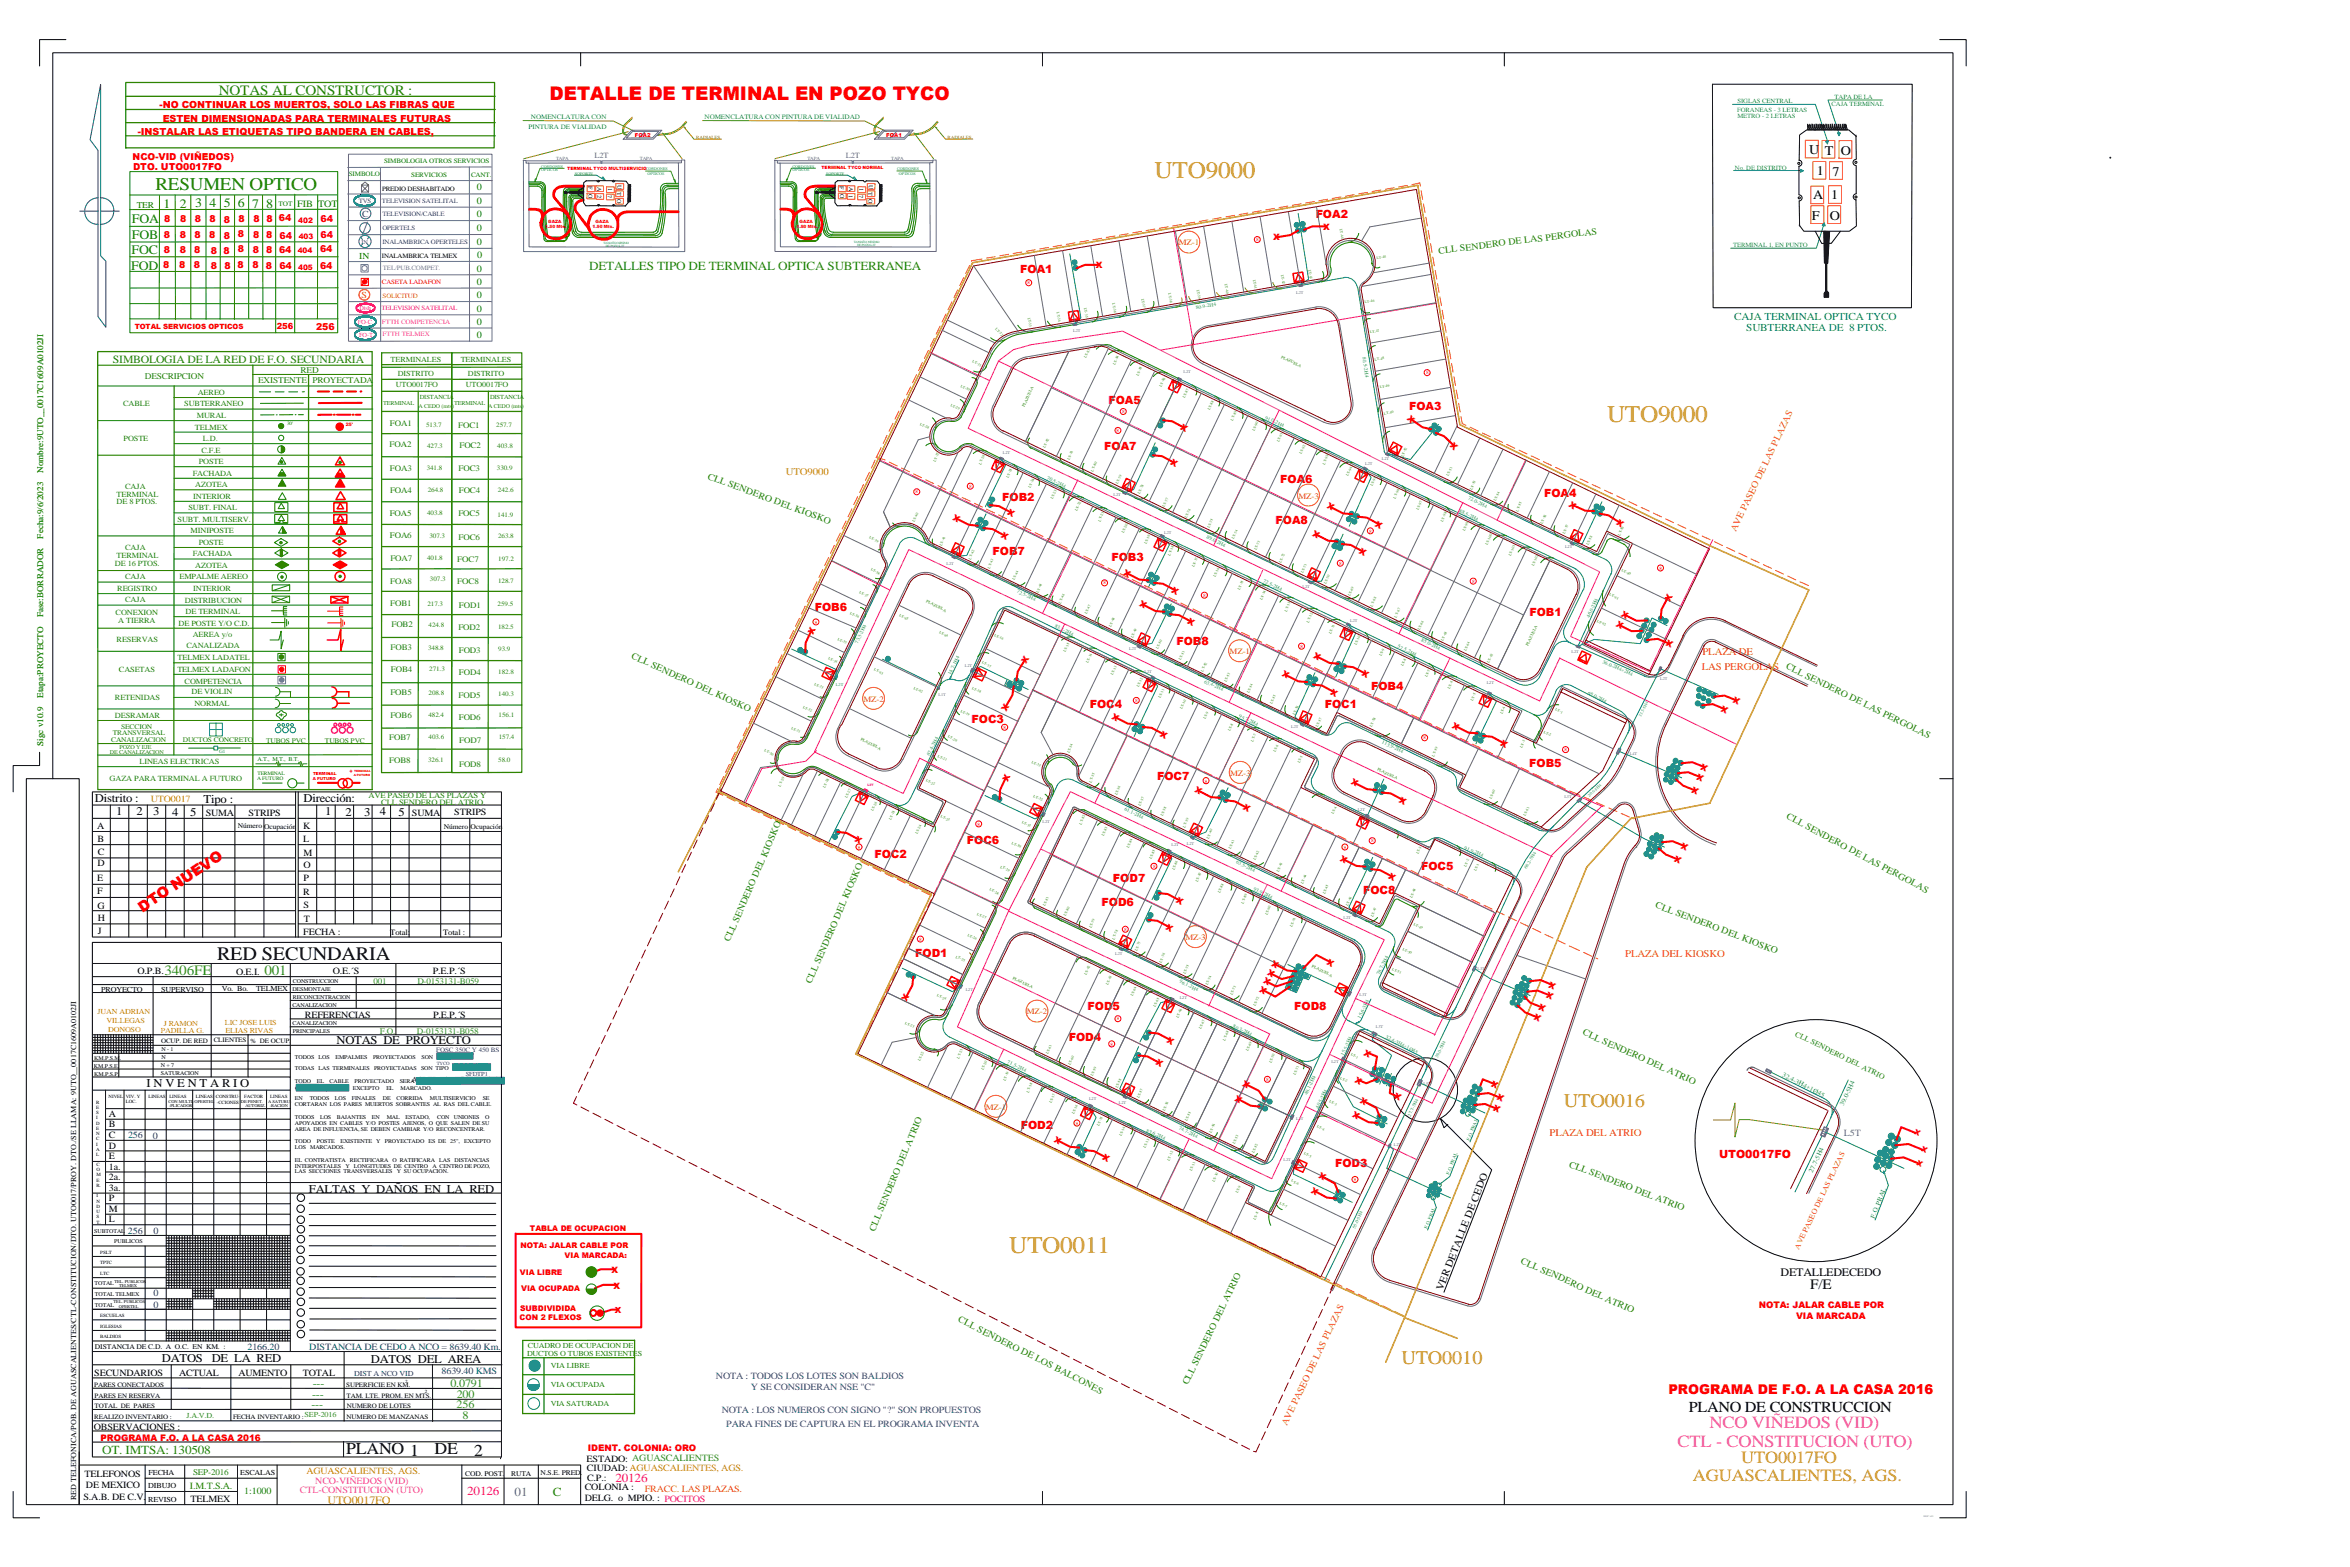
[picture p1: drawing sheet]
<svg xmlns="http://www.w3.org/2000/svg" width="914mm" height="610mm" viewBox="0 0 914 610" stroke-linecap="round" stroke-linejoin="round" font-family="sans-serif">
<defs><g id="words">
<g font-size="9.3" fill="#c4a000">
<text x="449.3" y="69.4">UTO9000</text>
<text x="625.3" y="164.1">UTO9000</text>
<text x="392.7" y="487.6">UTO0011</text>
</g>
<text font-size="7.7" fill="#00f" x="141" y="91.4">/</text>
<text font-size="7.4" x="84.5" y="373.5">RED SECUNDARIA</text>
<g font-size="7.4" fill="#c4a000">
<text x="608.5" y="430.8">UTO0016</text>
<text x="545.3" y="530.8">UTO0010</text>
</g>
<text font-size="7.3" fill="#f00" x="213.8" y="38.8">DETALLE DE TERMINAL EN POZO TYCO</text>
<text font-size="7" fill="#008000" x="60.5" y="74">RESUMEN OPTICO</text>
<g font-size="6.7" fill="#f0f">
<text x="665.2" y="555.7">NCO VIÑEDOS (VID)</text>
<text x="652.8" y="562.9">CTL - CONSTITUCION (UTO)</text>
</g>
<g font-size="6.7" fill="#c4a000">
<text x="677.5" y="569">UTO0017FO</text>
<text x="658.7" y="576.2">AGUASCALIENTES, AGS.</text>
</g>
<g font-size="6.5">
<text x="134.7" y="565.8">PLANO 1</text>
<text x="169.1" y="565.8">DE</text>
<text x="184.5" y="566.5">2</text>
</g>
<text font-size="5.9" x="657.1" y="549.2">PLANO DE CONSTRUCCION</text>
<text font-size="5.8" fill="#f00" x="55.5" y="355.1" transform="rotate(-34 55.5 355.1)">DTO NUEVO</text>
<text font-size="5.6" fill="#308400" x="85.1" y="37">NOTAS AL CONSTRUCTOR :</text>
<g font-size="5.6" fill="#309820">
<text x="64" y="379.4">3406FE</text>
<text x="102.9" y="379.4">001</text>
</g>
<text font-size="5.6" x="704.4" y="501.4">F/E</text>
<g font-size="5.2">
<text x="704" y="60">U</text>
<text x="710.1" y="60.2">T</text>
<text x="716.3" y="60.2">O</text>
<text x="706.9" y="68.2">1</text>
<text x="713" y="68.5">7</text>
<text x="705.5" y="77.6">A 1</text>
<text x="705" y="85.7">F</text>
<text x="712" y="85.5">O</text>
</g>
<text font-size="5.2" fill="#f00" x="649.2" y="542.2">PROGRAMA DE F.O. A LA CASA 2016</text>
<g font-size="5" fill="#008000">
<text x="63.6" y="80.8">1</text>
<text x="69.9" y="80.8">2</text>
<text x="75.9" y="80.6">3</text>
<text x="81.5" y="80.6">4</text>
<text x="87.1" y="80.6">5</text>
<text x="92.6" y="80.6">6</text>
<text x="98.1" y="80.9">7</text>
<text x="103.5" y="80.8">8</text>
<text x="51.3" y="86.9">FOA</text>
<text x="51.3" y="93.1">FOB</text>
<text x="51.2" y="99">FOC</text>
<text x="51.1" y="105.1">FOD</text>
</g>
<g font-size="4.8" fill="#308400">
<text x="229.2" y="104.9">DETALLES TIPO DE TERMINAL OPTICA SUBTERRANEA</text>
<text x="39.8" y="565.8">OT. IMTSA: 130508</text>
<text x="215.1" y="581.9">C</text>
</g>
<g font-size="4.8" fill="#ff0080">
<text x="181.8" y="581.6">20126</text>
<text x="239.4" y="576.5">20126</text>
</g>
<text font-size="4.8" fill="#587088" x="200.2" y="581.8">01</text>
<g font-size="4.6">
<text x="37" y="312.2">Distrito :</text>
<text x="45.3" y="317.2">1</text>
<text x="53.2" y="317.2">2</text>
<text x="59.6" y="317.2">3</text>
<text x="67" y="317.3">4</text>
<text x="74" y="317.3">5</text>
<text x="79.2" y="312.2">Tipo :</text>
<text x="118.1" y="312.2">Dirección:</text>
<text x="126.5" y="317.2">1</text>
<text x="134.5" y="317.3">2</text>
<text x="141.6" y="317.4">3</text>
<text x="147.8" y="317.2">4</text>
<text x="155" y="317.3">5</text>
<text x="131" y="406.1">NOTAS DE PROYECTO</text>
<text x="57" y="423">I N V E N T A R I O</text>
<text x="120.2" y="464">FALTAS Y DAÑOS EN LA RED</text>
<text x="63" y="530">DATOS</text>
<text x="82.4" y="530">DE LA RED</text>
<text x="144.4" y="530.3">DATOS DEL AREA</text>
</g>
<g font-size="4.4" fill="#f00">
<text x="511.9" y="84.8">FOA2</text>
<text x="397" y="106.3">FOA1</text>
<text x="431.3" y="157.1">FOA5</text>
<text x="548.3" y="159.4">FOA3</text>
<text x="429.7" y="175">FOA7</text>
<text x="498.2" y="188">FOA6</text>
<text x="390" y="195.1">FOB2</text>
<text x="600.8" y="193.3">FOA4</text>
<text x="496.3" y="203.9">FOA8</text>
<text x="386.2" y="215.7">FOB7</text>
<text x="432.5" y="218.2">FOB3</text>
<text x="317" y="237.6">FOB6</text>
<text x="595.1" y="239.5">FOB1</text>
<text x="457.8" y="251">FOB8</text>
<text x="533.5" y="268.6">FOB4</text>
<text x="424.1" y="275.4">FOC4</text>
<text x="515.5" y="275.5">FOC1</text>
<text x="378" y="281.4">FOC3</text>
<text x="595" y="298.3">FOB5</text>
<text x="450.2" y="303.6">FOC7</text>
<text x="376.2" y="328.4">FOC6</text>
<text x="340.2" y="333.7">FOC2</text>
<text x="553" y="338.4">FOC5</text>
<text x="433.1" y="343.2">FOD7</text>
<text x="530.4" y="347.9">FOC8</text>
<text x="428.6" y="352.6">FOD6</text>
<text x="356.1" y="372.2">FOD1</text>
<text x="423.2" y="392.9">FOD5</text>
<text x="503.6" y="393">FOD8</text>
<text x="415.8" y="404.9">FOD4</text>
<text x="397.2" y="439.1">FOD2</text>
<text x="519.5" y="454">FOD3</text>
<text x="668.9" y="450.5">UTO0017FO</text>
</g>
<text font-size="4.4" x="692.8" y="496.3">DETALLEDECEDO</text>
<g font-size="4.4" fill="#309820">
<text x="121.7" y="539.6">---</text>
<text x="175.3" y="539.7">0.0791</text>
<text x="121.4" y="543.7">---</text>
<text x="177.7" y="543.8">200</text>
<text x="121.2" y="547.8">---</text>
<text x="177.7" y="547.9">256</text>
<text x="179.9" y="552.1">8</text>
</g>
<text font-size="4.4" fill="#c4a000" x="127.5" y="585">UTO0017FO</text>
<text font-size="4.3" fill="#308400" x="43.9" y="141.1">SIMBOLOGIA DE LA RED DE F.O. SECUNDARIA</text>
<g font-size="4.1" fill="#008080">
<text x="674.8" y="124.4">CAJA TERMINAL OPTICA TYCO</text>
<text x="679.5" y="128.9">SUBTERRANEA DE 8 PTOS.</text>
</g>
<text font-size="4.1" x="561.3" y="502.3" transform="rotate(-69 561.3 502.3)">VER DETALLE DE CEDO</text>
<text font-size="4" fill="#c4a000" x="305.8" y="184.9">UTO9000</text>
<g font-size="4" fill="#ff6000">
<text x="662.4" y="254.8">PLAZA DE</text>
<text x="662.2" y="260.6">LAS PERGOLAS</text>
<text x="632.4" y="372.2">PLAZA DEL KIOSKO</text>
<text x="602.9" y="441.7">PLAZA DEL ATRIO</text>
</g>
<g font-size="3.8" fill="#f00">
<text x="62.1" y="42.2">-NO CONTINUAR LOS MUERTOS, SOLO LAS FIBRAS QUE</text>
<text x="63.3" y="47.3">ESTEN DIMENSIONADAS PARA TERMINALES FUTURAS</text>
<text x="53.6" y="52.3">-INSTALAR LAS ETIQUETAS TIPO BANDERA EN CABLES,</text>
</g>
<text font-size="3.8" fill="#008000" x="115.7" y="80.4">FIB TOT</text>
<g font-size="3.7" fill="#f00">
<text x="51.6" y="62.1">NCO-VID (VIÑEDOS)</text>
<text x="51.8" y="66.1">DTO. UTO0017FO</text>
<text x="63.9" y="86.4">8</text>
<text x="70.1" y="86.4">8</text>
<text x="75.8" y="86.4">8</text>
<text x="81.5" y="86.5">8</text>
<text x="87.1" y="86.6">8</text>
<text x="92.8" y="86.2">8</text>
<text x="98.6" y="86.4">8</text>
<text x="103.7" y="86.5">8</text>
<text x="108.5" y="86.1">64</text>
<text x="124.8" y="86.2">64</text>
<text x="63.8" y="92.5">8</text>
<text x="70" y="92.5">8</text>
<text x="75.7" y="92.5">8</text>
<text x="81.4" y="92.6">8</text>
<text x="87.1" y="92.8">8</text>
<text x="92.6" y="92.4">8</text>
<text x="98.5" y="92.5">8</text>
<text x="103.6" y="92.6">8</text>
<text x="108.8" y="92.8">64</text>
<text x="124.8" y="92.6">64</text>
<text x="63.7" y="98.3">8</text>
<text x="69.9" y="98.3">8</text>
<text x="75.6" y="98.3">8</text>
<text x="82.1" y="98.8">8</text>
<text x="87" y="98.7">8</text>
<text x="92.5" y="98.2">8</text>
<text x="98.4" y="98.3">8</text>
<text x="103.5" y="98.4">8</text>
<text x="108.6" y="98.5">64</text>
<text x="124.5" y="98.1">64</text>
<text x="63.5" y="104.4">8</text>
<text x="69.8" y="104.4">8</text>
<text x="75.5" y="104.4">8</text>
<text x="82.1" y="104.5">8</text>
<text x="87.4" y="104.5">8</text>
<text x="92.4" y="104.3">8</text>
<text x="98.3" y="104.4">8</text>
<text x="103.4" y="104.5">8</text>
<text x="108.7" y="104.5">64</text>
<text x="124.5" y="104.6">64</text>
<text x="123" y="128.2">256</text>
</g>
<g font-size="3.7" fill="#008000">
<text x="185.5" y="74">0</text>
<text x="185.5" y="79.2">0</text>
<text x="185.5" y="84.6">0</text>
<text x="185.5" y="90">0</text>
<text x="185.5" y="95.2">0</text>
<text x="185.6" y="100.5">0</text>
<text x="185.5" y="105.7">0</text>
<text x="185.5" y="110.9">0</text>
<text x="185.5" y="116">0</text>
<text x="185.5" y="121.2">0</text>
<text x="185.5" y="126.5">0</text>
<text x="185.5" y="131.5">0</text>
</g>
<g font-size="3.7" fill="#308400">
<text x="559.9" y="98.8" transform="rotate(-7 559.9 98.8)">CLL SENDERO DE LAS PERGOLAS</text>
<text x="275.2" y="186.3" transform="rotate(20 275.2 186.3)">CLL SENDERO DEL KIOSKO</text>
<text x="245.4" y="256" transform="rotate(24 245.4 256)">CLL SENDERO DEL KIOSKO</text>
<text x="694.7" y="259.9" transform="rotate(26 694.7 259.9)">CLL SENDERO DE LAS PERGOLAS</text>
<text x="694.9" y="318.3" transform="rotate(28 694.9 318.3)">CLL SENDERO DE LAS PERGOLAS</text>
<text x="643.9" y="352.9" transform="rotate(21 643.9 352.9)">CLL SENDERO DEL KIOSKO</text>
<text x="283.9" y="366.6" transform="rotate(-67 283.9 366.6)">CLL SENDERO DEL KIOSKO</text>
<text x="315.7" y="382.9" transform="rotate(-67 315.7 382.9)">CLL SENDERO DEL KIOSKO</text>
<text x="615.6" y="402.4" transform="rotate(24 615.6 402.4)">CLL SENDERO DEL ATRIO</text>
<text x="610.3" y="453.8" transform="rotate(21 610.3 453.8)">CLL SENDERO DEL ATRIO</text>
<text x="340.4" y="479.2" transform="rotate(-67 340.4 479.2)">CLL SENDERO DEL ATRIO</text>
<text x="591.5" y="491.3" transform="rotate(24 591.5 491.3)">CLL SENDERO DEL ATRIO</text>
<text x="372.6" y="514" transform="rotate(27 372.6 514)">CLL SENDERO DE LOS BALCONES</text>
<text x="462.2" y="539" transform="rotate(-64 462.2 539)">CLL SENDERO DEL ATRIO</text>
<text x="73.9" y="579.1">I.M.T.S.A.</text>
<text x="95" y="581.1">1:1000</text>
</g>
<g font-size="3.7" fill="#ff6000">
<text x="675.4" y="207.1" transform="rotate(-64 675.4 207.1)">AVE PASEO DE LAS PLAZAS</text>
<text x="500.7" y="554.9" transform="rotate(-64 500.7 554.9)">AVE PASEO DE LAS PLAZAS</text>
<text x="250.9" y="580.5">FRACC. LAS PLAZAS.</text>
</g>
<g font-size="3.7" fill="#c4a000">
<text x="58.7" y="312">UTO0017</text>
<text x="119.2" y="573.4">AGUASCALIENTES, AGS.</text>
</g>
<g font-size="3.7">
<text x="80.1" y="317.3">SUMA</text>
<text x="96.7" y="317.3">STRIPS</text>
<text x="160.3" y="317.3">SUMA</text>
<text x="176.8" y="317.2">STRIPS</text>
<text x="37.8" y="322.6">A</text>
<text x="117.9" y="322.5">K</text>
<text x="37.9" y="327.4">B</text>
<text x="118" y="327.4">L</text>
<text x="38" y="332.8">C</text>
<text x="118.2" y="332.8">M</text>
<text x="37.9" y="337">D</text>
<text x="118.2" y="337.7">O</text>
<text x="37.8" y="342.9">E</text>
<text x="37.8" y="348">F</text>
<text x="118.2" y="342.9">P</text>
<text x="38" y="353.4">G</text>
<text x="117.9" y="348.1">R</text>
<text x="118.1" y="353.1">S</text>
<text x="38.1" y="358.4">H</text>
<text x="118.2" y="358.5">T</text>
<text x="38" y="363.5">J</text>
<text x="118" y="363.6">FECHA :</text>
<text x="53.5" y="379.1">O.P.B.</text>
<text x="91.9" y="379.2">O.E.I.</text>
<text x="129.5" y="378.9">O.E.´S</text>
<text x="168.4" y="378.9">P.E.P.´S</text>
<text x="118.6" y="395.9">REFERENCIAS</text>
<text x="168.5" y="395.9">P.E.P.´S</text>
<text x="42.4" y="434.5">A</text>
<text x="42.4" y="438.6">B</text>
<text x="42.4" y="442.7">C</text>
<text x="42.4" y="446.8">D</text>
<text x="42.4" y="450.9">E</text>
<text x="42.4" y="455">1a.</text>
<text x="42.4" y="459.1">2a.</text>
<text x="42.4" y="463.3">3a.</text>
<text x="42.4" y="467.4">P</text>
<text x="42.4" y="471.5">M</text>
<text x="42.4" y="475.6">L</text>
<text x="36.7" y="535.3">SECUNDARIOS</text>
<text x="69.7" y="535.4">ACTUAL</text>
<text x="92.8" y="535.5">AUMENTO</text>
<text x="117.9" y="535.3">TOTAL</text>
<text x="36.5" y="556.1">OBSERVACIONES :</text>
<text x="228.3" y="568.6">ESTADO: AGUASCALIENTES</text>
<text x="32.9" y="574.6">TELEFONOS</text>
<text x="228.4" y="572.4">CIUDAD: AGUASCALIENTES, AGS.</text>
<text x="33.4" y="579">DE MEXICO</text>
<text x="227.5" y="579.8">COLONIA :</text>
<text x="228.4" y="576.1">C.P.:</text>
<text x="32.5" y="583.7">S.A.B. DE C.V.</text>
<text x="74.1" y="584.3">TELMEX</text>
<text x="227.5" y="584">DELG. o MPIO. : POCITOS</text>
</g>
<g font-size="3.7" fill="#004080">
<text x="49.8" y="442.9">256</text>
<text x="59.5" y="443">0</text>
<text x="49.8" y="479.9">256</text>
<text x="59.7" y="480">0</text>
<text x="59.7" y="504.4">0</text>
<text x="59.7" y="508.7">0</text>
<text x="96.3" y="525.2">2166.20</text>
<text x="120.4" y="525.2">DISTANCIA DE CEDO A NCO = 8639.40 Km.</text>
<text x="171.8" y="534.7">8639.40 KMS</text>
</g>
<text font-size="3.7" fill="#587088" x="717.5" y="441.7">L5T</text>
<g font-size="3.7" fill="#00f">
<text x="278.6" y="536.3">NOTA : TODOS LOS LOTES SON BALDIOS</text>
<text x="292.2" y="540.7">Y SE CONSIDERAN NSE &quot;C&quot;</text>
<text x="280.8" y="549.9">NOTA : LOS NUMEROS CON SIGNO &quot;?&quot; SON PROPUESTOS</text>
<text x="282.6" y="555.1">PARA FINES DE CAPTURA EN EL PROGRAMA INVENTA</text>
</g>
<g font-size="3.7" fill="#f0f">
<text x="116.7" y="581">CTL-CONSTITUCION (UTO)</text>
<text x="122.7" y="577.3">NCO-VIÑEDOS (VID)</text>
</g>
<text font-size="3.6" fill="#00f" x="141" y="84.3">C</text>
<text font-size="3.6" fill="#ff6000" x="140.7" y="115.9">S</text>
<g font-size="3.5" fill="#008000">
<text x="53.2" y="81">TER</text>
<text x="139.8" y="100.8">IN</text>
</g>
<g font-size="3.5" fill="#f00">
<text x="684.4" y="508.8">NOTA: JALAR CABLE POR</text>
<text x="698.9" y="513.3">VIA MARCADA</text>
<text x="39.1" y="560.5">PROGRAMA F.O. A LA CASA 2016</text>
<text x="228.7" y="564.6">IDENT. COLONIA: ORO</text>
</g>
<g font-size="3.4" fill="#f00">
<text x="514.9" y="89.4">X</text>
<text x="495.4" y="93.4">X</text>
<text x="426.4" y="104.4">X</text>
<text x="459.1" y="167" transform="rotate(28 459.1 167)">X</text>
<text x="547.2" y="162.9" transform="rotate(44 547.2 162.9)">X</text>
<text x="564" y="173.6" transform="rotate(44 564 173.6)">X</text>
<text x="455.2" y="180.6" transform="rotate(28 455.2 180.6)">X</text>
<text x="519.5" y="196.6" transform="rotate(-153 519.5 196.6)">X</text>
<text x="610.1" y="196.7" transform="rotate(33 610.1 196.7)">X</text>
<text x="373.8" y="201.1" transform="rotate(-153 373.8 201.1)">X</text>
<text x="391.8" y="200" transform="rotate(28 391.8 200)">X</text>
<text x="628.7" y="203.9" transform="rotate(33 628.7 203.9)">X</text>
<text x="389.3" y="209" transform="rotate(28 389.3 209)">X</text>
<text x="513.8" y="207.3" transform="rotate(-153 513.8 207.3)">X</text>
<text x="534.9" y="204.6" transform="rotate(28 534.9 204.6)">X</text>
<text x="528.7" y="215.2" transform="rotate(28 528.7 215.2)">X</text>
<text x="440.2" y="222.3" transform="rotate(-153 440.2 222.3)">X</text>
<text x="455.6" y="230.3" transform="rotate(28 455.6 230.3)">X</text>
<text x="446.5" y="234.6" transform="rotate(-153 446.5 234.6)">X</text>
<text x="630.6" y="239.7" transform="rotate(27 630.6 239.7)">X</text>
<text x="649.7" y="234" transform="rotate(-62 649.7 234)">X</text>
<text x="461.9" y="242.5" transform="rotate(28 461.9 242.5)">X</text>
<text x="628.6" y="243.7" transform="rotate(27 628.6 243.7)">X</text>
<text x="316.4" y="246.9" transform="rotate(-65 316.4 246.9)">X</text>
<text x="651.3" y="249.9" transform="rotate(-157 651.3 249.9)">X</text>
<text x="514.2" y="254.8" transform="rotate(-153 514.2 254.8)">X</text>
<text x="399.3" y="258.4" transform="rotate(-59 399.3 258.4)">X</text>
<text x="502.1" y="262" transform="rotate(-153 502.1 262)">X</text>
<text x="529.6" y="262.7" transform="rotate(28 529.6 262.7)">X</text>
<text x="517.4" y="269.9" transform="rotate(28 517.4 269.9)">X</text>
<text x="390.7" y="273.3" transform="rotate(120 390.7 273.3)">X</text>
<text x="672.8" y="275.3" transform="rotate(-157 672.8 275.3)">X</text>
<text x="677.4" y="271.9" transform="rotate(-157 677.4 271.9)">X</text>
<text x="435.8" y="278.4" transform="rotate(-153 435.8 278.4)">X</text>
<text x="568.2" y="281.9" transform="rotate(-153 568.2 281.9)">X</text>
<text x="451.1" y="286.3" transform="rotate(28 451.1 286.3)">X</text>
<text x="583.6" y="289.8" transform="rotate(28 583.6 289.8)">X</text>
<text x="664.8" y="297.9" transform="rotate(-157 664.8 297.9)">X</text>
<text x="392.1" y="304.1" transform="rotate(-65 392.1 304.1)">X</text>
<text x="528.8" y="303.9" transform="rotate(-153 528.8 303.9)">X</text>
<text x="663.2" y="301.8" transform="rotate(-157 663.2 301.8)">X</text>
<text x="468.1" y="307" transform="rotate(-153 468.1 307)">X</text>
<text x="544.2" y="311.8" transform="rotate(28 544.2 311.8)">X</text>
<text x="661.3" y="307" transform="rotate(-157 661.3 307)">X</text>
<text x="483.5" y="314.9" transform="rotate(28 483.5 314.9)">X</text>
<text x="332.4" y="327.2" transform="rotate(28 332.4 327.2)">X</text>
<text x="657.1" y="328.6" transform="rotate(-157 657.1 328.6)">X</text>
<text x="524.6" y="333.7" transform="rotate(-153 524.6 333.7)">X</text>
<text x="654.5" y="333.8" transform="rotate(-157 654.5 333.8)">X</text>
<text x="540" y="341.7" transform="rotate(28 540 341.7)">X</text>
<text x="457.4" y="350.9" transform="rotate(28 457.4 350.9)">X</text>
<text x="453.4" y="361.4" transform="rotate(28 453.4 361.4)">X</text>
<text x="497.8" y="374.5" transform="rotate(-153 497.8 374.5)">X</text>
<text x="516" y="374.9" transform="rotate(28 516 374.9)">X</text>
<text x="494.7" y="381.3" transform="rotate(-152 494.7 381.3)">X</text>
<text x="496.4" y="378.2" transform="rotate(-152 496.4 378.2)">X</text>
<text x="605.7" y="382.6" transform="rotate(-157 605.7 382.6)">X</text>
<text x="351.8" y="386.4" transform="rotate(118 351.8 386.4)">X</text>
<text x="493.2" y="384.6" transform="rotate(-152 493.2 384.6)">X</text>
<text x="604.7" y="386.7" transform="rotate(-157 604.7 386.7)">X</text>
<text x="599.9" y="395.3" transform="rotate(-157 599.9 395.3)">X</text>
<text x="601.7" y="391.4" transform="rotate(-157 601.7 391.4)">X</text>
<text x="453.7" y="405.2" transform="rotate(28 453.7 405.2)">X</text>
<text x="530.5" y="410.3" transform="rotate(24 530.5 410.3)">X</text>
<text x="449.5" y="414.1" transform="rotate(28 449.5 414.1)">X</text>
<text x="486.6" y="421.2" transform="rotate(-154 486.6 421.2)">X</text>
<text x="526.9" y="420.8" transform="rotate(26 526.9 420.8)">X</text>
<text x="583.3" y="421.2" transform="rotate(-157 583.3 421.2)">X</text>
<text x="483.6" y="427" transform="rotate(-152 483.6 427)">X</text>
<text x="532.4" y="427.9" transform="rotate(-152 532.4 427.9)">X</text>
<text x="545.5" y="426.1" transform="rotate(-157 545.5 426.1)">X</text>
<text x="584.1" y="430.8" transform="rotate(-157 584.1 430.8)">X</text>
<text x="585.6" y="426.6" transform="rotate(-157 585.6 426.6)">X</text>
<text x="529.4" y="433.4" transform="rotate(-152 529.4 433.4)">X</text>
<text x="413.3" y="443" transform="rotate(-153 413.3 443)">X</text>
<text x="428.7" y="450.9" transform="rotate(28 428.7 450.9)">X</text>
<text x="516.3" y="457.2" transform="rotate(-152 516.3 457.2)">X</text>
<text x="513.2" y="462.7" transform="rotate(-152 513.2 462.7)">X</text>
<text x="237.9" y="495.1">X</text>
<text x="238.7" y="501.4">X</text>
</g>
<g font-size="3.4" fill="#308400">
<text x="56.3" y="147.3">DESCRIPCION</text>
<text x="100.4" y="149">EXISTENTE</text>
<text x="117" y="145.2">RED</text>
<text x="121.5" y="149.2">PROYECTADA</text>
</g>
<g font-size="3.3" fill="#ff6000">
<text x="458.7" y="95.5">MZ-1</text>
<text x="505.2" y="193.9">MZ-3</text>
<text x="478.5" y="254.5">MZ-1</text>
<text x="336" y="273">MZ-2</text>
<text x="478.7" y="301.8">MZ-3</text>
<text x="461.2" y="365.7">MZ-3</text>
<text x="399.6" y="394.6">MZ-2</text>
<text x="383.6" y="431.7">MZ-1</text>
</g>
<g font-size="3.3" fill="#f00">
<text x="107.7" y="128">256</text>
<text x="239.2" y="510.8">X</text>
</g>
<g font-size="3.3" fill="#308400">
<text x="151.7" y="165.6">FOA1</text>
<text x="178.3" y="166.5">FOC1</text>
<text x="151.6" y="174.1">FOA2</text>
<text x="178.8" y="174.5">FOC2</text>
<text x="151.7" y="183.2">FOA3</text>
<text x="178.4" y="183.3">FOC3</text>
<text x="151.8" y="191.7">FOA4</text>
<text x="178.5" y="191.9">FOC4</text>
<text x="151.6" y="200.7">FOA5</text>
<text x="178.4" y="200.8">FOC5</text>
<text x="151.7" y="209.3">FOA6</text>
<text x="178.4" y="209.9">FOC6</text>
<text x="151.9" y="218.1">FOA7</text>
<text x="177.9" y="218.5">FOC7</text>
<text x="151.8" y="227.3">FOA8</text>
<text x="177.9" y="227.3">FOC8</text>
<text x="151.8" y="235.9">FOB1</text>
<text x="178.6" y="236.5">FOD1</text>
<text x="152.3" y="243.9">FOB2</text>
<text x="178.3" y="245">FOD2</text>
<text x="152" y="252.7">FOB3</text>
<text x="178.5" y="254.1">FOD3</text>
<text x="152.1" y="261.3">FOB4</text>
<text x="178.6" y="262.6">FOD4</text>
<text x="151.9" y="270.2">FOB5</text>
<text x="178.4" y="271.6">FOD5</text>
<text x="151.9" y="279.4">FOB6</text>
<text x="178.5" y="280.2">FOD6</text>
<text x="151.4" y="287.9">FOB7</text>
<text x="178.7" y="289">FOD7</text>
<text x="151.4" y="296.7">FOB8</text>
<text x="178.6" y="298.3">FOD8</text>
<text x="75.1" y="573.7">SEP-2016</text>
</g>
<g font-size="3.3" fill="#309820">
<text x="16.8" y="183.9" transform="rotate(-90 16.8 183.9)">Nombre:9UTO__0017C1609A0102JI</text>
<text x="16.8" y="209.5" transform="rotate(-90 16.8 209.5)">Fecha:9/6/2023</text>
<text x="16.8" y="240.2" transform="rotate(-90 16.8 240.2)">Fase:BORRADOR</text>
<text x="16.8" y="271.4" transform="rotate(-90 16.8 271.4)">Etapa:PROYECTO</text>
<text x="16.8" y="290.2" transform="rotate(-90 16.8 290.2)">Sigc v10.9</text>
<text x="145.3" y="382.7">001</text>
<text x="162.4" y="382.8">D-0153131-B059</text>
<text x="147.8" y="402.3">F.O.</text>
<text x="162.2" y="402.3">D-0153131-B058</text>
</g>
<g font-size="3.3">
<text x="171.3" y="411.8">XAGA.</text>
<text x="176.5" y="415.9">POUYET.</text>
<text x="126.2" y="424">( 0.4 )</text>
</g>
<g font-size="3.2" fill="#308400">
<text x="143.4" y="310.5">AVE PASEO DE LAS PLAZAS Y</text>
<text x="148.3" y="313">CLL SENDERO DEL ATRIO.</text>
</g>
<g font-size="3.2">
<text x="151.8" y="363.6">Total:</text>
<text x="172.4" y="363.6">Total :</text>
</g>
<g font-size="3.1" fill="#587088">
<text x="231.3" y="61.4">L2T</text>
<text x="329.1" y="61.4">L2T</text>
</g>
<g font-size="3.1" fill="#308400">
<text x="77" y="153.7">AEREO</text>
<text x="47.9" y="157.9">CABLE</text>
<text x="71.7" y="158.1">SUBTERRANEO</text>
<text x="75.9" y="167.3">TELMEX</text>
<text x="76.6" y="162.5">MURAL</text>
<text x="48.1" y="171.7">POSTE</text>
<text x="79" y="171.5">L.D.</text>
<text x="78.4" y="176.1">C.F.E</text>
<text x="75" y="185.3">FACHADA</text>
<text x="77.3" y="180.6">POSTE</text>
<text x="48.7" y="190.2">CAJA</text>
<text x="76" y="189.4">AZOTEA</text>
<text x="45.4" y="193.2">TERMINAL</text>
<text x="45.4" y="196.1">DE 8 PTOS.</text>
<text x="75.1" y="194.1">INTERIOR</text>
<text x="69.1" y="203.2">SUBT. MULTISERV.</text>
<text x="73.3" y="198.6">SUBT. FINAL</text>
<text x="74.2" y="207.3">MINIPOSTE</text>
<text x="48.7" y="213.9">CAJA</text>
<text x="77.3" y="212">POSTE</text>
<text x="44.7" y="220">DE 16 PTOS.</text>
<text x="45.4" y="217">TERMINAL</text>
<text x="75" y="216.5">FACHADA</text>
<text x="76" y="221">AZOTEA</text>
<text x="48.7" y="225.4">CAJA</text>
<text x="69.8" y="225.2">EMPALME AEREO</text>
<text x="45.6" y="230">REGISTRO</text>
<text x="75.1" y="230">INTERIOR</text>
<text x="45" y="239.1">CONEXION</text>
<text x="48.7" y="234.1">CAJA</text>
<text x="71.9" y="234.5">DISTRIBUCION</text>
<text x="72.2" y="238.9">DE TERMINAL</text>
<text x="46" y="242.3">A TIERRA</text>
<text x="69.5" y="243.4">DE POSTE Y/O C.D.</text>
<text x="45.4" y="249.9">RESERVAS</text>
<text x="72.6" y="251.9">CANALIZADA</text>
<text x="75" y="247.8">AEREA y/o</text>
<text x="69.1" y="256.8">TELMEX LADATEL</text>
<text x="46.3" y="261.3">CASETAS</text>
<text x="69" y="261.4">TELMEX LADAFON</text>
<text x="71.8" y="266">COMPETENCIA</text>
<text x="44.7" y="272.3">RETENIDAS</text>
<text x="74.5" y="270.2">DE VIOLIN</text>
<text x="75.6" y="274.7">NORMAL</text>
<text x="44.7" y="279.4">DESRAMAR</text>
<text x="54.3" y="297.3">LINEAS ELECTRICAS</text>
<text x="42.7" y="303.8">GAZA PARA TERMINAL A FUTURO</text>
</g>
<g font-size="3" fill="#308400">
<text x="152" y="140.9">TERMINALES</text>
<text x="179.3" y="140.9">TERMINALES</text>
<text x="154.8" y="146.1">DISTRITO</text>
<text x="182.1" y="146.1">DISTRITO</text>
<text x="154" y="150.7">UTO0017FO</text>
<text x="181.3" y="150.7">UTO0017FO</text>
<text x="698.3" y="402.8" transform="rotate(26 698.3 402.8)">CLL SENDERO DEL ATRIO</text>
<text x="205.1" y="527.5">DUCTOS O TUBOS EXISTENTES</text>
<text x="205.4" y="524.3">CUADRO DE OCUPACION DE</text>
<text x="214.4" y="532.2">VIA LIBRE</text>
<text x="214.4" y="539.5">VIA OCUPADA</text>
<text x="214.3" y="547.1">VIA SATURADA</text>
</g>
<g font-size="3">
<text x="39.4" y="385.7">PROYECTO</text>
<text x="62.7" y="385.9">SUPERVISO</text>
<text x="86.3" y="385.7">Vo. Bo.</text>
<text x="99.7" y="385.7">TELMEX</text>
<text x="160.2" y="421.1">ACREBg-3</text>
<text x="179" y="421.1">SCREeBh-3</text>
<text x="57.8" y="573.6">FECHA</text>
<text x="93.5" y="574">ESCALAS</text>
<text x="57.7" y="579">DIBUJO</text>
<text x="29.6" y="583.5" transform="rotate(-90 29.6 583.5)">RED TELEFONICA/POB. DE AGUASCALIENTES/CTL-CONSTITUCION/DTO. UTO0017/PROY. DTO./SE LLAMA: 9UTO__0017C1609A0102JI</text>
<text x="57.7" y="584.2">REVISO</text>
</g>
<g font-size="3" fill="#c4a000">
<text x="38" y="394.5">JUAN ADRIAN</text>
<text x="41.5" y="397.9">VILLEGAS</text>
<text x="42" y="401.4">DONOSO</text>
<text x="62.6" y="401.8">PADILLA G.</text>
<text x="63.7" y="399.1">J RAMON</text>
<text x="87.5" y="398.9">LIC JOSE LUIS</text>
<text x="87.8" y="401.8">ELIAS RIVAS</text>
</g>
<g font-size="3" fill="#f00">
<text x="206.2" y="478.8">TABLA DE OCUPACION</text>
<text x="202.5" y="485.6">NOTA: JALAR CABLE POR</text>
<text x="219.7" y="489.2">VIA MARCADA:</text>
<text x="202.3" y="495.9">VIA LIBRE</text>
<text x="202.8" y="502.3">VIA OCUPADA</text>
<text x="202.4" y="510">SUBDIVIDIDA</text>
<text x="202.2" y="513.6">CON 2 FLEXOS</text>
</g>
<text font-size="3" fill="#ff6000" x="699.9" y="486.2" transform="rotate(-64 699.9 486.2)">AVE PASEO DE LAS PLAZAS</text>
<text font-size="3" fill="#004080" x="137.8" y="535.1">DIST A NCO VID</text>
<g font-size="3" fill="#309820">
<text x="72.5" y="551.7">J.A.V.D.</text>
<text x="118.5" y="551.4">SEP-2016</text>
</g>
<g font-size="2.9" fill="#f00">
<text x="116.1" y="86.6">402</text>
<text x="116.2" y="93">403</text>
<text x="115.9" y="98.6">404</text>
<text x="116" y="104.9">405</text>
<text x="747.5" y="440.1" transform="rotate(-157 747.5 440.1)">X</text>
<text x="750.3" y="446.7" transform="rotate(-157 750.3 446.7)">X</text>
<text x="748.5" y="451.9" transform="rotate(-157 748.5 451.9)">X</text>
</g>
<text font-size="2.8" fill="#f00" x="52.4" y="128">TOTAL SERVICIOS OPTICOS</text>
<g font-size="2.8" fill="#308400">
<text x="43.9" y="286">TRANSVERSAL</text>
<text x="47.1" y="283.4">SECCION</text>
<text x="43.3" y="288.8">CANALIZACION</text>
<text x="71.2" y="288.8">DUCTOS CONCRETO</text>
<text x="103.5" y="288.9">TUBOS PVC</text>
<text x="126.4" y="288.9">TUBOS PVC</text>
</g>
<g font-size="2.8">
<text x="92.5" y="322.3">Número</text>
<text x="102.8" y="322.5">Ocupación</text>
<text x="172.7" y="322.3">Número</text>
<text x="183" y="322.5">Ocupación</text>
<text x="37" y="524.8">DISTANCIA DE C.D. A O.C. EN KM. :</text>
<text x="181" y="574.2">COD. POST.</text>
<text x="198.9" y="574">RUTA</text>
<text x="210.3" y="574">N.S.E. PRED.</text>
</g>
<text font-size="2.7" fill="#008000" x="108.4" y="80.2">TOT</text>
<g font-size="2.6" fill="#008080">
<text x="206.6" y="46.5">NOMENCLATURA CON</text>
<text x="274.2" y="46.5">NOMENCLATURA CON PINTURA DE VIALIDAD</text>
<text x="205.7" y="50.1">PINTURA DE VIALIDAD</text>
<text x="693.3" y="418.7" transform="rotate(27 693.3 418.7)">32.4-3H4+1Ø45</text>
<text x="717.3" y="430.3" transform="rotate(-65 717.3 430.3)">39.0-5H4</text>
<text x="705.3" y="456.3" transform="rotate(-65 705.3 456.3)">27.7-5H4</text>
<text x="729.4" y="474.1" transform="rotate(-68 729.4 474.1)">F.O. PRAL</text>
</g>
<g font-size="2.6" fill="#008000">
<text x="149.5" y="63.5">SIMBOLOGIA OTROS SERVICIOS</text>
<text x="135.7" y="68.6">SIMBOLO</text>
<text x="160" y="69">SERVICIOS</text>
<text x="183.3" y="68.8">CANT.</text>
</g>
<g font-size="2.6" fill="#f0f">
<text x="148.6" y="126.2">FTTH COMPETENCIA</text>
<text x="148.9" y="130.7">FTTH TELMEX</text>
</g>
<g font-size="2.6" fill="#308400">
<text x="165.8" y="165.9">513.7</text>
<text x="193.1" y="165.9">257.7</text>
<text x="166.2" y="174.1">427.3</text>
<text x="193.5" y="174.1">403.8</text>
<text x="166" y="182.9">341.8</text>
<text x="193.3" y="182.9">330.9</text>
<text x="166.5" y="191.3">264.8</text>
<text x="193.8" y="191.3">242.6</text>
<text x="166.2" y="200.4">403.8</text>
<text x="193.6" y="201">141.9</text>
<text x="167.1" y="209.1">307.3</text>
<text x="193.8" y="209.1">263.8</text>
<text x="166.2" y="217.8">401.8</text>
<text x="193.9" y="218.2">197.2</text>
<text x="167.3" y="226.1">307.3</text>
<text x="193.8" y="226.8">128.7</text>
<text x="166.3" y="235.8">217.3</text>
<text x="193.6" y="235.8">259.5</text>
<text x="166.8" y="244">424.8</text>
<text x="193.8" y="244.6">182.5</text>
<text x="166.6" y="252.8">348.8</text>
<text x="193.9" y="253.3">93.9</text>
<text x="167" y="261.2">271.3</text>
<text x="193.9" y="262.3">182.8</text>
<text x="166.8" y="270.3">208.8</text>
<text x="193.9" y="270.8">140.3</text>
<text x="166.7" y="279">482.4</text>
<text x="194" y="279">156.1</text>
<text x="166.8" y="287.7">403.6</text>
<text x="194.1" y="287.7">157.4</text>
<text x="166.6" y="296.3">326.1</text>
<text x="193.9" y="296.3">58.0</text>
</g>
<g font-size="2.6">
<text x="62.7" y="405.6">OCUP. DE RED</text>
<text x="83.1" y="405.5">CLIENTES</text>
<text x="97.5" y="405.6">% DE OCUP.</text>
<text x="36.7" y="539.5">PARES CONECTADOS</text>
<text x="134.7" y="539.6">SUPERFICIE EN KM.</text>
<text x="36.8" y="543.9">PARES EN RESERVA</text>
<text x="134.8" y="543.9">TAM. LTE. PROM. EN MTS.</text>
<text x="36.8" y="547.9">TOTAL DE PARES</text>
<text x="134.9" y="552">NUMERO DE MANZANAS</text>
<text x="135" y="547.7">NUMERO DE LOTES</text>
<text x="36.7" y="552.1">REALIZO INVENTARIO :</text>
<text x="90.7" y="552.2">FECHA INVENTARIO :</text>
</g>
<text font-size="2.6" fill="#00f" x="169.8" y="409.3">FOSC 350C Y 450 BS</text>
<g font-size="2.5" fill="#008080">
<text x="676" y="40.1">SIGLAS CENTRAL</text>
<text x="712.7" y="41.3">CAJA TERMINAL</text>
<text x="713.8" y="38.6">TAPA DE LA</text>
<text x="675.9" y="43.4">FORANEAS - 3 LETRAS</text>
<text x="676" y="45.9">METRO - 2 LETRAS</text>
<text x="675.1" y="66">No. DE DISTRITO</text>
<text x="674.3" y="96.1">TERMINAL 1, EN PUNTO</text>
</g>
<g font-size="2.5">
<text x="148.7" y="74.3">PREDIO DESHABITADO</text>
<text x="148.6" y="100.4">INALAMBRICA TELMEX</text>
</g>
<g font-size="2.5" fill="#00f">
<text x="139.6" y="78.8">TVS</text>
<text x="148.6" y="78.8">TELEVISION SATELITAL</text>
<text x="148.8" y="84">TELEVISION/CABLE</text>
<text x="148.8" y="89.6">OPERTELS</text>
<text x="148.8" y="94.9">INALAMBRICA OPERTELES</text>
</g>
<text font-size="2.5" fill="#3c60ff" x="149" y="105.2">TEL/PUB.COMPET.</text>
<text font-size="2.5" fill="#f00" x="148.6" y="110.5">CASETA LADAFON</text>
<text font-size="2.5" fill="#ff6000" x="148.9" y="115.9">SOLICITUD</text>
<text font-size="2.5" fill="#ff009f" x="148.4" y="120.7">TELEVISION SATELITAL</text>
<g font-size="2.4" fill="#f0f">
<text x="139.2" y="125.9">FO-C</text>
<text x="139.7" y="131.1">FO-T</text>
</g>
<g font-size="2.4" fill="#308400">
<text x="163.3" y="155.3">DISTANCIA</text>
<text x="190.7" y="155.3">DISTANCIA</text>
</g>
<text font-size="2.4" fill="#00f" x="181.2" y="418.6">SFDTP1</text>
<g font-size="2.3">
<text x="229" y="72.5" transform="rotate(90 229 72.5)">F</text>
<text x="229" y="75.5" transform="rotate(90 229 75.5)">O</text>
<text x="232.5" y="72.7" transform="rotate(90 232.5 72.7)">A</text>
<text x="232.5" y="75.8" transform="rotate(90 232.5 75.8)">2</text>
<text x="236.6" y="76" transform="rotate(90 236.6 76)">7</text>
<text x="236.6" y="73.3" transform="rotate(90 236.6 73.3)">1</text>
<text x="240.2" y="77.4" transform="rotate(90 240.2 77.4)">O</text>
<text x="240.2" y="74.8" transform="rotate(90 240.2 74.8)">T</text>
<text x="240.3" y="72.1" transform="rotate(90 240.3 72.1)">U</text>
<text x="326.8" y="72.4" transform="rotate(90 326.8 72.4)">F</text>
<text x="326.9" y="75.5" transform="rotate(90 326.9 75.5)">O</text>
<text x="330.3" y="75.8" transform="rotate(90 330.3 75.8)">1</text>
<text x="330.4" y="72.6" transform="rotate(90 330.4 72.6)">A</text>
<text x="334.3" y="76" transform="rotate(90 334.3 76)">7</text>
<text x="334.4" y="73.3" transform="rotate(90 334.4 73.3)">1</text>
<text x="337.9" y="77.4" transform="rotate(90 337.9 77.4)">O</text>
<text x="338" y="74.8" transform="rotate(90 338 74.8)">T</text>
<text x="338.1" y="72.1" transform="rotate(90 338.1 72.1)">U</text>
</g>
<text font-size="2.3" fill="#ff009f" x="139.8" y="120.5">Dish</text>
<g font-size="2.3" fill="#308400">
<text x="149.1" y="157.5">TERMINAL</text>
<text x="176.7" y="157.6">TERMINAL</text>
<text x="42.8" y="293.4">DE CANALIZACION</text>
<text x="46.5" y="291.3">POZO Y EJE</text>
</g>
<text font-size="2.3" fill="#008000" x="100.2" y="296.1">A.T., M.T., B.T.</text>
<text font-size="2.2" fill="#00f" x="140.7" y="94.8">IN</text>
<g font-size="2.2" fill="#308400">
<text x="162.9" y="158.9">A CEDO (mts)</text>
<text x="190" y="158.7">A CEDO (mts)</text>
</g>
<g font-size="2.2">
<text x="114" y="382.5">CONSTRUCCION</text>
<text x="113.7" y="385.7">DESMONTAJE</text>
<text x="113.9" y="388.7">RECONCENTRACION</text>
<text x="113.7" y="391.7">CANALIZACION</text>
<text x="113.9" y="398.9">CANALIZACION</text>
<text x="114" y="401.9">PRINCIPALES</text>
<text x="36.7" y="412.3">KM.P.S.M.</text>
<text x="62.8" y="408.8">N - 1</text>
<text x="62.8" y="411.8">N</text>
<text x="114.7" y="411.8">TODOS</text>
<text x="124" y="411.8">LOS</text>
<text x="130.5" y="411.8">EMPALMES</text>
<text x="145.2" y="411.8">PROYECTADOS</text>
<text x="164" y="411.8">SON</text>
<text x="36.6" y="415.4">KM.P.S.E.</text>
<text x="36.7" y="418.5">KM.P.S.P.</text>
<text x="62.6" y="414.9">N + 7</text>
<text x="62.6" y="418.3">SATURACION</text>
<text x="114.7" y="416.1">TODAS</text>
<text x="124" y="416.1">LAS TERMINALES</text>
<text x="145.5" y="416.1">PROYECTADAS</text>
<text x="163.8" y="416.1">SON TIPO</text>
<text x="114.7" y="421.1">TODO</text>
<text x="114.9" y="424.2">CALIBRE</text>
<text x="123.3" y="421.1">EL</text>
<text x="128.3" y="421.1">CABLE</text>
<text x="137.3" y="424.2">EXCEPTO</text>
<text x="138" y="421.1">PROYECTADO</text>
<text x="150.3" y="424.2">EL</text>
<text x="155.5" y="421.1">SERA</text>
<text x="155.9" y="424.2">MARCADO.</text>
<text x="114.7" y="428.1">EN</text>
<text x="114.7" y="430.3">CORTARAN LOS PARES MUERTOS SOBRANTES AL RAS DEL CABLE.</text>
<text x="120.5" y="428.1">TODOS</text>
<text x="130.3" y="428.1">LOS</text>
<text x="136.9" y="428.1">FINALES</text>
<text x="149" y="428.1">DE</text>
<text x="154.3" y="428.1">CORRIDA</text>
<text x="167.3" y="428.1">MULTISERVICIO</text>
<text x="187.8" y="428.1">SE</text>
<text x="114.7" y="435.5">TODOS</text>
<text x="114.7" y="437.7">APOYADOS EN CABLES Y/O POSTES AJENOS, O QUE SALEN DE SU</text>
<text x="124.5" y="435.5">LOS</text>
<text x="131.1" y="435.5">BAJANTES</text>
<text x="144.7" y="435.5">EN</text>
<text x="150.5" y="435.5">MAL</text>
<text x="157.8" y="435.5">ESTADO,</text>
<text x="170.1" y="435.5">CON</text>
<text x="176.6" y="435.5">UNIONES</text>
<text x="188.8" y="435.5">O</text>
<text x="114.7" y="440.1">AREA DE INFLUENCIA, SE DEBEN CAMBIAR Y/O RECONCENTRAR.</text>
<text x="114.7" y="444.5">TODO</text>
<text x="114.7" y="446.9">LOS</text>
<text x="120.7" y="446.9">MARCADOS.</text>
<text x="123.3" y="444.5">POSTE</text>
<text x="132.5" y="444.5">EXISTENTE</text>
<text x="146.4" y="444.5">Y</text>
<text x="149.7" y="444.5">PROYECTADO</text>
<text x="166.8" y="444.5">ES DE</text>
<text x="175.2" y="444.5">25&quot;,</text>
<text x="180.6" y="444.5">EXCEPTO</text>
<text x="114.7" y="452">EL CONTRATISTA</text>
<text x="114.7" y="454.2">INTERPOSTALES</text>
<text x="134.4" y="454.2">Y</text>
<text x="136.1" y="452">RECTIFICARA</text>
<text x="137.7" y="454.2">LONGITUDES DE CENTRO</text>
<text x="152.8" y="452">O RATIFICARA</text>
<text x="168.2" y="454.2">A CENTRO DE POZO,</text>
<text x="170.9" y="452">LAS</text>
<text x="176.9" y="452">DISTANCIAS</text>
<text x="114.7" y="456.3">LAS SECCIONES TRANSVERSALES</text>
<text x="154.4" y="456.3">Y SU OCUPACION.</text>
<text x="36.7" y="479.5">SUBTOTAL</text>
<text x="44.4" y="483.7">PUBLICOS</text>
<text x="36.8" y="500">TOTAL</text>
<text x="37" y="504.2">TOTAL TELMEX</text>
<text x="37" y="508.3">TOTAL</text>
</g>
<g font-size="2.1" fill="#f00">
<text x="247.1" y="53.2">FOA2</text>
<text x="344.8" y="53.2">FOA1</text>
</g>
<g font-size="2" fill="#008080">
<text x="465.5" y="120.2" transform="rotate(-9 465.5 120.2)">80.9-2H4</text>
<text x="530.1" y="138.9" transform="rotate(81 530.1 138.9)">80.5-2H4</text>
<text x="492.2" y="162.9" transform="rotate(25 492.2 162.9)">91.0-2H4</text>
<text x="407.2" y="186.2" transform="rotate(27 407.2 186.2)">70.5-2H4</text>
<text x="571.2" y="194" transform="rotate(26 571.2 194)">72.0-2H4</text>
<text x="567.6" y="199.2" transform="rotate(25 567.6 199.2)">88.5-2H4</text>
<text x="469.4" y="209.1" transform="rotate(27 469.4 209.1)">89.0-2H4</text>
<text x="491.3" y="226.5" transform="rotate(25 491.3 226.5)">72.5-2H4</text>
<text x="395.5" y="230.4" transform="rotate(25 395.5 230.4)">72.5-2H4</text>
<text x="410.3" y="243.9" transform="rotate(27 410.3 243.9)">83.3-2H4</text>
<text x="618.5" y="240.3" transform="rotate(-65 618.5 240.3)">46.0-2H4</text>
<text x="333.8" y="250.5" transform="rotate(-65 333.8 250.5)">73.3-2H4</text>
<text x="543.7" y="251.9" transform="rotate(26 543.7 251.9)">57.5-2H4</text>
<text x="552.9" y="249.5" transform="rotate(26 552.9 249.5)">85.0-2H4</text>
<text x="623.4" y="257.9" transform="rotate(24 623.4 257.9)">36.0-2H4+2H4</text>
<text x="370" y="262.7" transform="rotate(-64 370 262.7)">14.7-1H4</text>
<text x="468.4" y="265.5" transform="rotate(25 468.4 265.5)">63.4-2H4</text>
<text x="617.7" y="269.8" transform="rotate(27 617.7 269.8)">65.0-2H4</text>
<text x="482" y="279.1" transform="rotate(26 482 279.1)">95.7-2H4</text>
<text x="537.6" y="289.1" transform="rotate(25 537.6 289.1)">113.9-2H4</text>
<text x="361.7" y="294.3" transform="rotate(-64 361.7 294.3)">67.4-2H4</text>
<text x="437.4" y="315.2" transform="rotate(25 437.4 315.2)">61.1-2H4</text>
<text x="480.8" y="335.9" transform="rotate(25 480.8 335.9)">63.5-2H4</text>
<text x="569.6" y="330.2" transform="rotate(24 569.6 330.2)">91.9-2H4</text>
<text x="487.6" y="346.1" transform="rotate(26 487.6 346.1)">93.9-2H4</text>
<text x="458.8" y="382.2" transform="rotate(26 458.8 382.2)">96.1-2H4</text>
<text x="536.8" y="379.3" transform="rotate(-64 536.8 379.3)">78.7-2H4</text>
<text x="479.6" y="399.7" transform="rotate(26 479.6 399.7)">80.3-2H4</text>
<text x="529.4" y="396.3" transform="rotate(-65 529.4 396.3)">15.6-3H4</text>
<text x="539" y="403.7" transform="rotate(27 539 403.7)">32.4-3H4+1Ø45</text>
<text x="391.8" y="413.6" transform="rotate(25 391.8 413.6)">71.5-2H4</text>
<text x="522.9" y="410.7" transform="rotate(-66 522.9 410.7)">15.5-2H4</text>
<text x="508.6" y="426" transform="rotate(-65 508.6 426)">48.1-2H4</text>
<text x="513" y="431.3" transform="rotate(-65 513 431.3)">40.5-2H4</text>
<text x="445.9" y="440.2" transform="rotate(25 445.9 440.2)">83.6-2H4</text>
<text x="458.5" y="439.1" transform="rotate(26 458.5 439.1)">74.7-2H4</text>
</g>
<g font-size="2" fill="#008000">
<text x="100" y="303.6">A FUTURO</text>
<text x="100.2" y="301.5">TERMINAL</text>
</g>
<text font-size="2" fill="#f00" x="135.9" y="300.9">+</text>
<text font-size="1.9" fill="#008000" x="111.7" y="165.3">30'</text>
<g font-size="1.9" fill="#008080">
<text x="85.3" y="292.9">G1</text>
<text x="571.8" y="443.7" transform="rotate(-68 571.8 443.7)">F.O. PRAL</text>
<text x="563.9" y="456.9" transform="rotate(-68 563.9 456.9)">F.O. PRAL</text>
<text x="555.4" y="478.2" transform="rotate(-68 555.4 478.2)">F.O. PRAL</text>
</g>
<g font-size="1.9">
<text x="37.4" y="429.3">R</text>
<text x="37.4" y="431.3">E</text>
<text x="42.2" y="427.1">NIVEL</text>
<text x="48.9" y="427.2">VIV. Y</text>
<text x="48.9" y="429">LOC.</text>
<text x="57.7" y="427.2">LINEAS</text>
<text x="65.9" y="427.1">LINEAS</text>
<text x="76.2" y="427.1">LINEAS</text>
<text x="84" y="427.1">CONSTRU-</text>
<text x="84.4" y="429.3">-CCIONES</text>
<text x="95" y="427">FACTOR</text>
<text x="105.2" y="427.2">LINEAS</text>
<text x="37.4" y="433.4">S</text>
<text x="37.4" y="435.4">I</text>
<text x="37.4" y="437.5">D</text>
<text x="37.4" y="439.5">E</text>
<text x="37.4" y="441.6">N</text>
<text x="37.4" y="443.7">C</text>
<text x="37.4" y="445.7">I</text>
<text x="37.4" y="447.8">A</text>
<text x="37.4" y="449.8">L</text>
<text x="37.5" y="453.6">C</text>
<text x="37.5" y="455.5">O</text>
<text x="37.5" y="457.6">M</text>
<text x="37.5" y="459.7">E</text>
<text x="37.5" y="461.7">R.</text>
<text x="37.5" y="465.8">I</text>
<text x="37.5" y="467.9">N</text>
<text x="37.5" y="469.9">D</text>
<text x="37.5" y="472">U</text>
<text x="37.5" y="474">S</text>
<text x="37.5" y="476.1">T.</text>
<text x="39" y="487.8">PSLT</text>
<text x="39" y="491.9">TPTC</text>
<text x="39" y="496">LTC</text>
<text x="39" y="512.4">ESCUELAS</text>
<text x="39" y="516.6">IGLESIAS</text>
<text x="39" y="520.7">BALDIOS</text>
<text x="157.7" y="538">2</text>
<text x="165.4" y="541.9">2</text>
</g>
<g font-size="1.8" fill="#808000">
<text x="270.9" y="53.9">RADIALES</text>
<text x="368.7" y="53.9">RADIALES</text>
</g>
<g font-size="1.8" fill="#587088">
<text x="216.4" y="62.1">TAPA</text>
<text x="249" y="62.2">TAPA</text>
<text x="314.2" y="62.1">TAPA</text>
<text x="346.8" y="62.1">TAPA</text>
</g>
<g font-size="1.8" fill="#f00">
<text x="488.8" y="93.8">8</text>
<text x="399.8" y="110.6">8</text>
<text x="554.9" y="145.6">8</text>
<text x="436.6" y="160.8">8</text>
<text x="134.6" y="165.6">25'</text>
<text x="434.5" y="168.1">8</text>
<text x="356.3" y="191.9">8</text>
<text x="377.1" y="189.7">8</text>
<text x="532.8" y="207.3">8</text>
<text x="521.1" y="219.8">8</text>
<text x="645.7" y="221.6">8</text>
<text x="429.3" y="227.4">8</text>
<text x="572.8" y="226.8">8</text>
<text x="468.2" y="232.2">8</text>
<text x="317" y="242.6">8</text>
<text x="506.1" y="252">8</text>
<text x="441.7" y="273.1">8</text>
<text x="390.5" y="283.6">8</text>
<text x="553.9" y="287.7">8</text>
<text x="608.8" y="292.3">8</text>
<text x="468.8" y="304.4">8</text>
<text x="380.4" y="321.3">8</text>
<text x="533.5" y="327.7">8</text>
<text x="333.8" y="330.2">8</text>
<text x="522.9" y="330.2">8</text>
<text x="448.7" y="337.6">8</text>
<text x="437.4" y="362.1">8</text>
<text x="357.7" y="366.1">8</text>
<text x="434.6" y="396.9">8</text>
<text x="432.1" y="406.7">8</text>
<text x="492.7" y="420.6">8</text>
<text x="418.6" y="437.6">8</text>
<text x="526.8" y="459.5">8</text>
</g>
<g font-size="1.8" fill="#008080">
<text x="594" y="338" transform="rotate(-58 594 338)">68.2-5H4</text>
<text x="559.4" y="411.8" transform="rotate(-65 559.4 411.8)">39.0-5H4</text>
<text x="548.8" y="434.4" transform="rotate(-65 548.8 434.4)">27.7-5H4</text>
<text x="527.3" y="478" transform="rotate(-65 527.3 478)">55.0-5H4</text>
</g>
<text font-size="1.8" fill="#00f" x="169.9" y="414.2">TYCO</text>
<g font-size="1.7" fill="#f00">
<text x="319.7" y="65.6">TERMINAL TYCO NORMAL</text>
<text x="220.7" y="66">TERMINAL TYCO MULTISERVICIOCORDONES</text>
<text x="212.2" y="88.6">1.50 Mts.</text>
<text x="213.3" y="86.7">GAZA</text>
<text x="230.6" y="88.7">1.50 Mts.</text>
<text x="231.7" y="86.9">GAZA</text>
<text x="310" y="88.5">1.50 Mts.</text>
<text x="311.1" y="86.7">GAZA</text>
</g>
<g font-size="1.7">
<text x="65.5" y="429.1">CON MULTI-OPERTEL</text>
<text x="65.8" y="430.7">-PLICADOR</text>
<text x="93.8" y="429">DE PENET.</text>
<text x="95.5" y="430.7">AUTORIZ.</text>
<text x="104.4" y="429">A SATURU-</text>
<text x="104.9" y="430.7">-RACION</text>
<text x="44.5" y="499">TEL. PUBLICOS</text>
<text x="46.3" y="500.7">TELMEX</text>
<text x="44.2" y="507">TEL. PUBLICOS</text>
<text x="46.3" y="508.7">OPERTEL</text>
</g>
<g font-size="1.6" fill="#587088">
<text x="504.4" y="114.4">L2T</text>
<text x="417.6" y="129.2">L2T</text>
<text x="460.5" y="145.2">L2T</text>
<text x="390.2" y="176.5">L2T</text>
<text x="537.7" y="179.1">L2T</text>
<text x="531.2" y="180.8">L2T</text>
<text x="433.3" y="193">L2T</text>
<text x="453" y="207.6">L2T</text>
<text x="609" y="213.2">L2T</text>
<text x="368.3" y="219.8">L2T</text>
<text x="506.8" y="228.6">L2T</text>
<text x="525.4" y="241.9">L2T</text>
<text x="439.4" y="252.9">L2T</text>
<text x="611.5" y="254.1">L2T</text>
<text x="375.5" y="259.6">L2T</text>
<text x="445.3" y="261.7">L2T</text>
<text x="578.5" y="266">L2T</text>
<text x="646" y="264.6">L2T</text>
<text x="365.2" y="270.6">L1T</text>
<text x="502.4" y="283.2">L2T</text>
<text x="634.2" y="293.8">L4T</text>
<text x="608.7" y="310.4">L3T</text>
<text x="528.3" y="315.5">L2T</text>
<text x="405.6" y="320.3">L2T</text>
<text x="455.8" y="329.2">L2T</text>
<text x="461.8" y="328.7">L2T</text>
<text x="522.7" y="357.5">L2T</text>
<text x="433.9" y="371.5">L2T</text>
<text x="574.9" y="377.2">L3T</text>
<text x="375.8" y="385.4">L2T</text>
<text x="459" y="388.5">L2T</text>
<text x="529" y="387.6">L3T</text>
<text x="535.3" y="400">L3T</text>
<text x="518" y="413.4">L2T</text>
<text x="553.9" y="422">L5T</text>
<text x="423.8" y="428.1">L2T</text>
<text x="435.4" y="429.4">L2T</text>
<text x="504.4" y="435.6">L3T</text>
<text x="542.4" y="445.7">L2T</text>
<text x="499.4" y="451.5">L2T</text>
</g>
<g font-size="1.6" fill="#308400">
<text x="498.4" y="139.1" transform="rotate(27 498.4 139.1)">PLAZUELA</text>
<text x="398.7" y="158.5" transform="rotate(-66 398.7 158.5)">PLAZUELA</text>
<text x="360.3" y="234.2" transform="rotate(27 360.3 234.2)">PLAZUELA</text>
<text x="594.6" y="251.4" transform="rotate(-65 594.6 251.4)">PLAZUELA</text>
<text x="334.8" y="287.9" transform="rotate(27 334.8 287.9)">PLAZUELA</text>
<text x="535.8" y="299.6" transform="rotate(26 535.8 299.6)">PLAZUELA</text>
<text x="510.3" y="376.3" transform="rotate(26 510.3 376.3)">PLAZUELA</text>
<text x="393.9" y="380.8" transform="rotate(26 393.9 380.8)">PLAZUELA</text>
</g>
<g font-size="1.6" fill="#008080">
<text x="325.3" y="266.9">L2T</text>
<text x="638.6" y="279" transform="rotate(-64 638.6 279)">33.5-5H4</text>
<text x="618.5" y="309.9" transform="rotate(-42 618.5 309.9)">20.6-5H4</text>
</g>
<g font-size="1.6" fill="#f00">
<text x="121.7" y="303.5">A FUTURO</text>
<text x="121.8" y="301.5">TERMINAL</text>
</g>
<g font-size="1.5" fill="#008080">
<text x="210.6" y="65.3">CORDONES</text>
<text x="308.4" y="65.3">CORDONES</text>
<text x="210.6" y="66.7">OPTICOS</text>
<text x="223.7" y="67.9">SOPORTE</text>
<text x="251.9" y="68">OPTICOS</text>
<text x="308.4" y="66.7">OPTICOS</text>
<text x="321.5" y="67.9">SOPORTE</text>
<text x="349.1" y="66.3">CORDONES</text>
<text x="349.8" y="68">OPTICOS</text>
</g>
<g font-size="1.4" fill="#308400">
<text x="521.3" y="89.1" transform="rotate(80 521.3 89.1)">LT-44</text>
<text x="535.7" y="100.8" transform="rotate(-9 535.7 100.8)">LT-45</text>
<text x="498.5" y="106.9" transform="rotate(80 498.5 106.9)">LT-42</text>
<text x="509.1" y="104.9" transform="rotate(80 509.1 104.9)">LT-43</text>
<text x="465.7" y="112.6" transform="rotate(80 465.7 112.6)">LT-39</text>
<text x="476.6" y="110.5" transform="rotate(80 476.6 110.5)">LT-40</text>
<text x="487.6" y="108.8" transform="rotate(80 487.6 108.8)">LT-41</text>
<text x="421.9" y="119.8" transform="rotate(80 421.9 119.8)">LT-35</text>
<text x="432.9" y="118" transform="rotate(80 432.9 118)">LT-36</text>
<text x="444.2" y="116.2" transform="rotate(80 444.2 116.2)">LT-37</text>
<text x="454.7" y="114.1" transform="rotate(80 454.7 114.1)">LT-38</text>
<text x="531.1" y="117.8" transform="rotate(-9 531.1 117.8)">LT-46</text>
<text x="400" y="123.6" transform="rotate(80 400 123.6)">LT-33</text>
<text x="411.2" y="121.5" transform="rotate(80 411.2 121.5)">LT-34</text>
<text x="387.2" y="127.9" transform="rotate(47 387.2 127.9)">LT-32</text>
<text x="533.1" y="129.7" transform="rotate(-9 533.1 129.7)">LT-47</text>
<text x="378.3" y="141" transform="rotate(24 378.3 141)">LT-31</text>
<text x="422.7" y="139.4" transform="rotate(-66 422.7 139.4)">LT-83</text>
<text x="433.9" y="141.9" transform="rotate(-66 433.9 141.9)">LT-84</text>
<text x="535" y="140.3" transform="rotate(-9 535 140.3)">LT-48</text>
<text x="443" y="146.2" transform="rotate(-66 443 146.2)">LT-85</text>
<text x="373.8" y="150.5" transform="rotate(24 373.8 150.5)">LT-30</text>
<text x="452" y="150.5" transform="rotate(-66 452 150.5)">LT-86</text>
<text x="461.1" y="154.8" transform="rotate(-66 461.1 154.8)">LT-87</text>
<text x="537" y="150.9" transform="rotate(-9 537 150.9)">LT-49</text>
<text x="369.8" y="157.9" transform="rotate(24 369.8 157.9)">LT-29</text>
<text x="470.8" y="159.5" transform="rotate(-66 470.8 159.5)">LT-88</text>
<text x="538.6" y="161.3" transform="rotate(-9 538.6 161.3)">LT-50</text>
<text x="357.9" y="165.3" transform="rotate(24 357.9 165.3)">LT-28</text>
<text x="479.8" y="163.6" transform="rotate(-66 479.8 163.6)">LT-89</text>
<text x="488.1" y="167.8" transform="rotate(-66 488.1 167.8)">LT-90</text>
<text x="497.7" y="172" transform="rotate(-66 497.7 172)">LT-91</text>
<text x="364" y="179.6" transform="rotate(-67 364 179.6)">LT-27</text>
<text x="406.7" y="174.2" transform="rotate(-66 406.7 174.2)">LT-82</text>
<text x="416.1" y="178.9" transform="rotate(-66 416.1 178.9)">LT-81</text>
<text x="506.5" y="176.6" transform="rotate(-66 506.5 176.6)">LT-92</text>
<text x="546.1" y="177.7" transform="rotate(-66 546.1 177.7)">LT-52</text>
<text x="381.7" y="180.7" transform="rotate(-67 381.7 180.7)">LT-26</text>
<text x="392.4" y="185.8" transform="rotate(-67 392.4 185.8)">LT-25</text>
<text x="425.4" y="183.4" transform="rotate(-66 425.4 183.4)">LT-80</text>
<text x="515.5" y="180.8" transform="rotate(-66 515.5 180.8)">LT-93</text>
<text x="524.6" y="185.2" transform="rotate(-66 524.6 185.2)">LT-94</text>
<text x="563.7" y="185.3" transform="rotate(-66 563.7 185.3)">LT-51</text>
<text x="401" y="189.7" transform="rotate(-67 401 189.7)">LT-24</text>
<text x="435" y="188.3" transform="rotate(-66 435 188.3)">LT-79</text>
<text x="534.1" y="189.2" transform="rotate(-66 534.1 189.2)">LT-95</text>
<text x="572.8" y="190.5" transform="rotate(-66 572.8 190.5)">LT-53</text>
<text x="409.7" y="194.2" transform="rotate(-67 409.7 194.2)">LT-23</text>
<text x="443.5" y="192.2" transform="rotate(-66 443.5 192.2)">LT-78</text>
<text x="453.2" y="197.2" transform="rotate(-66 453.2 197.2)">LT-77</text>
<text x="543.1" y="193.9" transform="rotate(-66 543.1 193.9)">LT-96</text>
<text x="582.1" y="195" transform="rotate(-66 582.1 195)">LT-54</text>
<text x="355.9" y="203.2" transform="rotate(-66 355.9 203.2)">LT-40</text>
<text x="419.2" y="198.7" transform="rotate(-67 419.2 198.7)">LT-22</text>
<text x="428.2" y="202.9" transform="rotate(-67 428.2 202.9)">LT-21</text>
<text x="461.8" y="201.6" transform="rotate(-66 461.8 201.6)">LT-76</text>
<text x="551.9" y="198.5" transform="rotate(-66 551.9 198.5)">LT-97</text>
<text x="561.4" y="202.9" transform="rotate(-66 561.4 202.9)">LT-98</text>
<text x="590.7" y="199" transform="rotate(-66 590.7 199)">LT-55</text>
<text x="600.2" y="203.7" transform="rotate(-66 600.2 203.7)">LT-56</text>
<text x="338.2" y="209.4" transform="rotate(26 338.2 209.4)">LT-39</text>
<text x="437.3" y="207.5" transform="rotate(-67 437.3 207.5)">LT-20</text>
<text x="470.6" y="205.6" transform="rotate(-66 470.6 205.6)">LT-75</text>
<text x="480.1" y="209.8" transform="rotate(-66 480.1 209.8)">LT-74</text>
<text x="569.9" y="206.7" transform="rotate(-66 569.9 206.7)">LT-99</text>
<text x="608.8" y="207.6" transform="rotate(-66 608.8 207.6)">LT-57</text>
<text x="630.4" y="208.4" transform="rotate(-66 630.4 208.4)">LT-59</text>
<text x="366.4" y="212.3" transform="rotate(-66 366.4 212.3)">LT-41</text>
<text x="446.2" y="211.7" transform="rotate(-67 446.2 211.7)">LT-19</text>
<text x="488.9" y="214.1" transform="rotate(-66 488.9 214.1)">LT-73</text>
<text x="578.8" y="212" transform="rotate(-66 578.8 212)">LT-100</text>
<text x="618.2" y="212" transform="rotate(-66 618.2 212)">LT-58</text>
<text x="338.8" y="221.9" transform="rotate(26 338.8 221.9)">LT-38</text>
<text x="377.7" y="217.7" transform="rotate(-66 377.7 217.7)">LT-42</text>
<text x="385.1" y="221.2" transform="rotate(-66 385.1 221.2)">LT-43</text>
<text x="455.3" y="216.2" transform="rotate(-67 455.3 216.2)">LT-18</text>
<text x="464.7" y="220.5" transform="rotate(-67 464.7 220.5)">LT-17</text>
<text x="498.5" y="218.9" transform="rotate(-66 498.5 218.9)">LT-72</text>
<text x="587.8" y="216.3" transform="rotate(-66 587.8 216.3)">LT-101</text>
<text x="596.8" y="220.2" transform="rotate(-66 596.8 220.2)">LT-102</text>
<text x="394.8" y="225.8" transform="rotate(-66 394.8 225.8)">LT-44</text>
<text x="473" y="224.6" transform="rotate(-67 473 224.6)">LT-16</text>
<text x="507" y="223" transform="rotate(-66 507 223)">LT-71</text>
<text x="516" y="227.3" transform="rotate(-66 516 227.3)">LT-70</text>
<text x="630.9" y="222.2" transform="rotate(23 630.9 222.2)">LT-60</text>
<text x="334.3" y="230.7" transform="rotate(26 334.3 230.7)">LT-37</text>
<text x="404.1" y="230.6" transform="rotate(-66 404.1 230.6)">LT-45</text>
<text x="482.5" y="229.4" transform="rotate(-67 482.5 229.4)">LT-15</text>
<text x="491.1" y="233.3" transform="rotate(-67 491.1 233.3)">LT-14</text>
<text x="525.4" y="231.9" transform="rotate(-66 525.4 231.9)">LT-69</text>
<text x="626.2" y="231.6" transform="rotate(23 626.2 231.6)">LT-61</text>
<text x="330.7" y="238.8" transform="rotate(26 330.7 238.8)">LT-36</text>
<text x="349.8" y="239.6" transform="rotate(26 349.8 239.6)">LT-65</text>
<text x="412.8" y="234.8" transform="rotate(-66 412.8 234.8)">LT-46</text>
<text x="422.9" y="239" transform="rotate(-66 422.9 239)">LT-47</text>
<text x="500.7" y="237.9" transform="rotate(-67 500.7 237.9)">LT-13</text>
<text x="534.1" y="236" transform="rotate(-66 534.1 236)">LT-68</text>
<text x="432.3" y="243.8" transform="rotate(-66 432.3 243.8)">LT-48</text>
<text x="509.3" y="242.2" transform="rotate(-67 509.3 242.2)">LT-12</text>
<text x="543.4" y="240.2" transform="rotate(-66 543.4 240.2)">LT-67</text>
<text x="552.5" y="245.1" transform="rotate(-66 552.5 245.1)">LT-66</text>
<text x="621.3" y="241.8" transform="rotate(23 621.3 241.8)">LT-62</text>
<text x="325.9" y="249" transform="rotate(26 325.9 249)">LT-35</text>
<text x="365.4" y="246.3" transform="rotate(26 365.4 246.3)">LT-64</text>
<text x="386.8" y="247.4" transform="rotate(26 386.8 247.4)">LT-16</text>
<text x="440.9" y="248.1" transform="rotate(-66 440.9 248.1)">LT-49</text>
<text x="517.9" y="246.5" transform="rotate(-67 517.9 246.5)">LT-11</text>
<text x="527.9" y="250.9" transform="rotate(-67 527.9 250.9)">LT-10</text>
<text x="561.6" y="249.2" transform="rotate(-66 561.6 249.2)">LT-65</text>
<text x="322.3" y="256.4" transform="rotate(26 322.3 256.4)">LT-34</text>
<text x="414.7" y="253.7" transform="rotate(-66 414.7 253.7)">LT-15</text>
<text x="423.5" y="257.9" transform="rotate(-66 423.5 257.9)">LT-14</text>
<text x="450.7" y="252.6" transform="rotate(-66 450.7 252.6)">LT-50</text>
<text x="459.5" y="256.9" transform="rotate(-66 459.5 256.9)">LT-51</text>
<text x="537.5" y="255.3" transform="rotate(-67 537.5 255.3)">LT-9</text>
<text x="570.5" y="253.4" transform="rotate(-66 570.5 253.4)">LT-64</text>
<text x="579.5" y="257.9" transform="rotate(-66 579.5 257.9)">LT-63</text>
<text x="340.1" y="260.7" transform="rotate(26 340.1 260.7)">LT-63</text>
<text x="382.1" y="258.1" transform="rotate(26 382.1 258.1)">LT-17</text>
<text x="433.1" y="262.6" transform="rotate(-66 433.1 262.6)">LT-13</text>
<text x="468.2" y="261.3" transform="rotate(-66 468.2 261.3)">LT-52</text>
<text x="546" y="259" transform="rotate(-67 546 259)">LT-8</text>
<text x="555.3" y="263.5" transform="rotate(-67 555.3 263.5)">LT-7</text>
<text x="316.8" y="266.4" transform="rotate(26 316.8 266.4)">LT-33</text>
<text x="355.4" y="268" transform="rotate(26 355.4 268)">LT-62</text>
<text x="378.2" y="267.9" transform="rotate(26 378.2 267.9)">LT-18</text>
<text x="443.1" y="267.4" transform="rotate(-66 443.1 267.4)">LT-12</text>
<text x="477.2" y="265.3" transform="rotate(-66 477.2 265.3)">LT-53</text>
<text x="486" y="269.5" transform="rotate(-66 486 269.5)">LT-54</text>
<text x="564.2" y="268" transform="rotate(-67 564.2 268)">LT-6</text>
<text x="312.4" y="275.3" transform="rotate(26 312.4 275.3)">LT-32</text>
<text x="451.6" y="271.6" transform="rotate(-66 451.6 271.6)">LT-11</text>
<text x="460" y="275.9" transform="rotate(-66 460 275.9)">LT-10</text>
<text x="495" y="273.9" transform="rotate(-66 495 273.9)">LT-55</text>
<text x="573.1" y="272.6" transform="rotate(-67 573.1 272.6)">LT-5</text>
<text x="373.7" y="276.9" transform="rotate(26 373.7 276.9)">LT-19</text>
<text x="469.1" y="279.7" transform="rotate(-66 469.1 279.7)">LT-9</text>
<text x="503.9" y="278.1" transform="rotate(-66 503.9 278.1)">LT-56</text>
<text x="584.6" y="277.9" transform="rotate(-67 584.6 277.9)">LT-4</text>
<text x="605.2" y="276.3" transform="rotate(25 605.2 276.3)">LT-1</text>
<text x="307.8" y="283.4" transform="rotate(26 307.8 283.4)">LT-31</text>
<text x="368.8" y="286.9" transform="rotate(26 368.8 286.9)">LT-20</text>
<text x="478.6" y="284.4" transform="rotate(-66 478.6 284.4)">LT-8</text>
<text x="512.8" y="282.9" transform="rotate(-66 512.8 282.9)">LT-57</text>
<text x="533.8" y="282.7" transform="rotate(-66 533.8 282.7)">LT-58</text>
<text x="600.6" y="285.1" transform="rotate(25 600.6 285.1)">LT-2</text>
<text x="297.4" y="292.3" transform="rotate(26 297.4 292.3)">LT-30</text>
<text x="416.1" y="293.1" transform="rotate(-68 416.1 293.1)">LT-34</text>
<text x="487.6" y="288.5" transform="rotate(-66 487.6 288.5)">LT-7</text>
<text x="496.3" y="292.7" transform="rotate(-66 496.3 292.7)">LT-6</text>
<text x="592.3" y="290.8" transform="rotate(-67 592.3 290.8)">LT-3</text>
<text x="364.8" y="294.4" transform="rotate(26 364.8 294.4)">LT-21</text>
<text x="401.3" y="296.8" transform="rotate(23 401.3 296.8)">LT-33</text>
<text x="505.7" y="297" transform="rotate(-66 505.7 297)">LT-5</text>
<text x="558" y="294.3" transform="rotate(-66 558 294.3)">LT-59</text>
<text x="360.2" y="303.8" transform="rotate(26 360.2 303.8)">LT-22</text>
<text x="424.6" y="304.4" transform="rotate(-68 424.6 304.4)">LT-35</text>
<text x="303.7" y="306" transform="rotate(-66 303.7 306)">LT-29</text>
<text x="321.1" y="306.5" transform="rotate(-66 321.1 306.5)">LT-28</text>
<text x="329.6" y="310.5" transform="rotate(-66 329.6 310.5)">LT-27</text>
<text x="402" y="309.9" transform="rotate(23 402 309.9)">LT-32</text>
<text x="434.6" y="309.3" transform="rotate(-68 434.6 309.3)">LT-36</text>
<text x="580.3" y="310.9" transform="rotate(-66 580.3 310.9)">LT-60</text>
<text x="339.8" y="315.6" transform="rotate(-66 339.8 315.6)">LT-26</text>
<text x="366" y="317.9" transform="rotate(26 366 317.9)">LT-23</text>
<text x="443.7" y="313.7" transform="rotate(-68 443.7 313.7)">LT-37</text>
<text x="452.5" y="317.6" transform="rotate(-68 452.5 317.6)">LT-38</text>
<text x="518.9" y="316.7" transform="rotate(-66 518.9 316.7)">LT-4</text>
<text x="593.6" y="317.6" transform="rotate(-66 593.6 317.6)">LT-61</text>
<text x="346.8" y="318.9" transform="rotate(-66 346.8 318.9)">LT-25</text>
<text x="397.6" y="320.3" transform="rotate(23 397.6 320.3)">LT-31</text>
<text x="420.9" y="320.8" transform="rotate(-68 420.9 320.8)">LT-82</text>
<text x="461.1" y="321.9" transform="rotate(-68 461.1 321.9)">LT-39</text>
<text x="357" y="324.4" transform="rotate(-66 357 324.4)">LT-24</text>
<text x="393.6" y="328.4" transform="rotate(23 393.6 328.4)">LT-30</text>
<text x="429.6" y="325.3" transform="rotate(-68 429.6 325.3)">LT-83</text>
<text x="470.4" y="326.3" transform="rotate(-68 470.4 326.3)">LT-40</text>
<text x="439.3" y="330" transform="rotate(-68 439.3 330)">LT-84</text>
<text x="448.1" y="334.3" transform="rotate(-68 448.1 334.3)">LT-85</text>
<text x="479" y="330.3" transform="rotate(-68 479 330.3)">LT-41</text>
<text x="488.5" y="334.7" transform="rotate(-68 488.5 334.7)">LT-42</text>
<text x="551.9" y="332.4" transform="rotate(-66 551.9 332.4)">LT-3</text>
<text x="389.2" y="337.5" transform="rotate(23 389.2 337.5)">LT-29</text>
<text x="456.9" y="338.6" transform="rotate(-68 456.9 338.6)">LT-86</text>
<text x="497.6" y="339.2" transform="rotate(-68 497.6 339.2)">LT-43</text>
<text x="570.4" y="337.1" transform="rotate(-66 570.4 337.1)">LT-2</text>
<text x="574.3" y="338.8" transform="rotate(-66 574.3 338.8)">LT-1</text>
<text x="385" y="346.4" transform="rotate(23 385 346.4)">LT-28</text>
<text x="466" y="343.1" transform="rotate(-68 466 343.1)">LT-87</text>
<text x="474.7" y="347.4" transform="rotate(-68 474.7 347.4)">LT-88</text>
<text x="507" y="343.8" transform="rotate(-68 507 343.8)">LT-44</text>
<text x="515.6" y="347.9" transform="rotate(-68 515.6 347.9)">LT-45</text>
<text x="406.7" y="352.5" transform="rotate(-68 406.7 352.5)">LT-81</text>
<text x="483.9" y="351.5" transform="rotate(-68 483.9 351.5)">LT-89</text>
<text x="524.6" y="352.3" transform="rotate(-68 524.6 352.3)">LT-46</text>
<text x="549.4" y="349.3" transform="rotate(-68 549.4 349.3)">LT-48</text>
<text x="380.1" y="356" transform="rotate(23 380.1 356)">LT-27</text>
<text x="414.8" y="356.5" transform="rotate(-68 414.8 356.5)">LT-80</text>
<text x="493.1" y="356.1" transform="rotate(-68 493.1 356.1)">LT-90</text>
<text x="534.2" y="356.7" transform="rotate(-68 534.2 356.7)">LT-47</text>
<text x="550" y="359.9" transform="rotate(26 550 359.9)">LT-49</text>
<text x="376.4" y="364.1" transform="rotate(23 376.4 364.1)">LT-26</text>
<text x="424.6" y="361.2" transform="rotate(-68 424.6 361.2)">LT-79</text>
<text x="433.6" y="365.5" transform="rotate(-68 433.6 365.5)">LT-78</text>
<text x="502.8" y="360.6" transform="rotate(-68 502.8 360.6)">LT-91</text>
<text x="442.5" y="369.9" transform="rotate(-68 442.5 369.9)">LT-77</text>
<text x="545.7" y="369.6" transform="rotate(26 545.7 369.6)">LT-50</text>
<text x="371.9" y="372.5" transform="rotate(23 371.9 372.5)">LT-25</text>
<text x="452" y="374.5" transform="rotate(-68 452 374.5)">LT-76</text>
<text x="541.6" y="377.2" transform="rotate(26 541.6 377.2)">LT-51</text>
<text x="422.7" y="379.3" transform="rotate(-68 422.7 379.3)">LT-62</text>
<text x="431.2" y="383.2" transform="rotate(-68 431.2 383.2)">LT-63</text>
<text x="461.3" y="379" transform="rotate(-68 461.3 379)">LT-75</text>
<text x="469.9" y="383.2" transform="rotate(-68 469.9 383.2)">LT-74</text>
<text x="364.5" y="387.5" transform="rotate(23 364.5 387.5)">LT-24</text>
<text x="440.8" y="387.5" transform="rotate(-68 440.8 387.5)">LT-64</text>
<text x="479.5" y="387.1" transform="rotate(-68 479.5 387.1)">LT-73</text>
<text x="449.7" y="391.7" transform="rotate(-68 449.7 391.7)">LT-65</text>
<text x="458.5" y="395.9" transform="rotate(-68 458.5 395.9)">LT-66</text>
<text x="488.5" y="391.5" transform="rotate(-68 488.5 391.5)">LT-72</text>
<text x="352.1" y="398.2" transform="rotate(23 352.1 398.2)">LT-23</text>
<text x="467.4" y="400.3" transform="rotate(-68 467.4 400.3)">LT-67</text>
<text x="476.7" y="404.8" transform="rotate(-68 476.7 404.8)">LT-68</text>
<text x="358.1" y="412.8" transform="rotate(-68 358.1 412.8)">LT-22</text>
<text x="373.3" y="411.8" transform="rotate(-68 373.3 411.8)">LT-21</text>
<text x="407.8" y="410.1" transform="rotate(-68 407.8 410.1)">LT-61</text>
<text x="485.7" y="408.9" transform="rotate(-68 485.7 408.9)">LT-69</text>
<text x="494.7" y="413.6" transform="rotate(-68 494.7 413.6)">LT-70</text>
<text x="525.6" y="410.5" transform="rotate(26 525.6 410.5)">LT-1</text>
<text x="382.7" y="416.3" transform="rotate(-68 382.7 416.3)">LT-20</text>
<text x="416.5" y="414.4" transform="rotate(-68 416.5 414.4)">LT-60</text>
<text x="425.2" y="418.7" transform="rotate(-68 425.2 418.7)">LT-59</text>
<text x="504.1" y="418.2" transform="rotate(-68 504.1 418.2)">LT-71</text>
<text x="521.4" y="419.7" transform="rotate(26 521.4 419.7)">LT-2</text>
<text x="391.2" y="420.4" transform="rotate(-68 391.2 420.4)">LT-19</text>
<text x="400.3" y="425" transform="rotate(-68 400.3 425)">LT-18</text>
<text x="434.9" y="423.3" transform="rotate(-68 434.9 423.3)">LT-58</text>
<text x="409.2" y="429.3" transform="rotate(-68 409.2 429.3)">LT-17</text>
<text x="443.3" y="427.2" transform="rotate(-68 443.3 427.2)">LT-57</text>
<text x="517.1" y="428.8" transform="rotate(26 517.1 428.8)">LT-3</text>
<text x="418" y="433.5" transform="rotate(-68 418 433.5)">LT-16</text>
<text x="427.7" y="437.9" transform="rotate(-68 427.7 437.9)">LT-15</text>
<text x="453.3" y="432.1" transform="rotate(-68 453.3 432.1)">LT-56</text>
<text x="462" y="436.2" transform="rotate(-68 462 436.2)">LT-55</text>
<text x="436.4" y="442" transform="rotate(-68 436.4 442)">LT-14</text>
<text x="471.4" y="440.7" transform="rotate(-68 471.4 440.7)">LT-54</text>
<text x="512.4" y="438.5" transform="rotate(26 512.4 438.5)">LT-4</text>
<text x="445.8" y="446.6" transform="rotate(-68 445.8 446.6)">LT-13</text>
<text x="480.5" y="445.2" transform="rotate(-68 480.5 445.2)">LT-53</text>
<text x="488.1" y="448.6" transform="rotate(-68 488.1 448.6)">LT-52</text>
<text x="507.3" y="448.9" transform="rotate(26 507.3 448.9)">LT-5</text>
<text x="455" y="451.5" transform="rotate(-68 455 451.5)">LT-12</text>
<text x="463.7" y="455.7" transform="rotate(-68 463.7 455.7)">LT-11</text>
<text x="472.6" y="459.8" transform="rotate(-68 472.6 459.8)">LT-10</text>
<text x="502.4" y="459.6" transform="rotate(26 502.4 459.6)">LT-6</text>
<text x="481.7" y="464.1" transform="rotate(-68 481.7 464.1)">LT-9</text>
<text x="497.9" y="468.5" transform="rotate(26 497.9 468.5)">LT-7</text>
<text x="488.5" y="474.6" transform="rotate(-68 488.5 474.6)">LT-8</text>
</g>
<g font-size="1.2" fill="#008080">
<text x="234.8" y="94.7">TAMAÑO MINIMO</text>
<text x="235.7" y="95.9">DE POZO L2T</text>
<text x="332.2" y="94.5">TAMAÑO MINIMO</text>
<text x="333.5" y="95.9">DE POZO L2T</text>
</g>
<text font-size="1.2" fill="#ff009f" x="337.5" y="305.6">L2T</text>
<g font-size="1.1" fill="#f00">
<text x="137.6" y="301.8">A FUTURO</text>
<text x="137.8" y="300.4">TERMINAL</text>
</g>
<text font-size=".9" fill="#587088" x="748.5" y="590.1">SIGC v10</text>
</g></defs>
<g fill="none" stroke="#000" stroke-width=".39">
<path d="M25.7 15.4h-10.3v10.3M754.8 15.4h10.2v10.3M225.9 20.5v5.2M405.6 20.5v5.2M585.3 20.5v5.2M15.4 292.7v5.1h-10.3v10.3M20.5 302.9v-282.4h739.4v564.8h-749.7v-282.4h20.6v282.4v-15.4h195.1v15.4M35.9 308.1h159.2v56.4h-159.2zM35.9 313.2h79.1M35.9 318.3h79.1M42.9 313.2v51.3M50.1 313.2v51.3"/>
<path d="M57.3 313.2v51.3M64.5 313.2v51.3M71.7 313.2v51.3M78.9 313.2v51.3M91.4 313.2v51.3M102.7 318.3v46.2M115 308.1v56.4M116 308.1v56.4M116 313.2h79.1M116 318.3h79.1M123.2 313.2v46.2M130.4 313.2v46.2"/>
<path d="M137.6 313.2v46.2M144.8 313.2v46.2M152 313.2v51.3M159.2 313.2v51.3M171.5 313.2v51.3M182.8 318.3v46.2M754.8 302.9h5.1M35.9 323.5h79.1M35.9 328.6h79.1M35.9 333.8h79.1M35.9 338.9h79.1M116 323.5h79.1"/>
<path d="M116 328.6h79.1M116 333.8h79.1M116 338.9h79.1M35.9 344h79.1M35.9 349.1h79.1M35.9 359.4h79.1M35.9 354.3h79.1M116 344h79.1M116 349.1h79.1M116 359.4h79.1M116 354.3h79.1M35.9 366.6h159.2v35.9h-159.2z"/>
<path d="M35.9 379.9h159.2M35.9 374.8h159.2M59.6 379.9v39.1M82.2 374.8v44.2M112.9 374.8v44.2M154.1 374.8v27.7M35.9 383h159.2M35.9 386.1h159.2M112.9 389.2h82.2M112.9 392.3h82.2M112.9 396.4h82.2M112.9 399.5h82.2"/>
<path d="M138.6 380v12.3M35.9 419h77v106.8h-77zM35.9 402.5v16.5M35.9 409.7h77M35.9 406.7h159.2M35.9 412.8h77M35.9 415.9h77M35.9 403.6h23.7M35.9 404.6h23.7M35.9 405.6h23.7M35.9 407.7h23.7M35.9 408.7h23.7"/>
<path d="M37 402.5v7.2M38 402.5v7.2M39 402.5v7.2M40 402.5v7.2M41.1 402.5v7.2M42.1 402.5v7.2M43.1 402.5v7.2M44.2 402.5v7.2M45.2 402.5v7.2M46.2 402.5v16.5M47.2 402.5v7.2M48.3 402.5v7.2"/>
<path d="M49.3 402.5v7.2M50.3 402.5v7.2M51.4 402.5v7.2M52.4 402.5v7.2M53.4 402.5v7.2M54.4 402.5v7.2M55.5 402.5v7.2M56.5 402.5v7.2M57.5 402.5v7.2M58.5 402.5v7.2M96.5 402.5v16.5M195.1 402.5v164.3h-159.2v-41.1"/>
<path d="M35.9 424.1h77M41.1 439.5h71.8M41.1 435.4h71.8M41.1 431.3h71.8M41.1 424.1v52.4M48.3 424.1v56.5M56.5 424.1l-.1 56.5M64.7 424.1v97.6M75 424.1v97.6M83.2 424.1v97.6M93.4 424.1v97.6M103.7 424.1v97.6"/>
<path d="M35.9 451.8h77M41.1 447.7h71.8M41.1 443.6h71.8M41.1 455.9h71.8M35.9 464.1h159.2M35.9 476.5h77M41.1 460h154M41.1 468.3h71.8M41.1 472.4h71.8M120.3 468.1h72.6M120.3 472.5h72.6M120.3 476.8h72.6"/>
<path d="M35.9 480.6h77M35.9 484.7h77M35.9 488.8h77M35.9 492.9h77M35.9 497h77M56.5 484.7v37M64.7 481.6h48.2M64.7 482.6h48.2M64.7 483.7h48.2M64.7 485.7h48.2M64.7 486.7h48.2M64.7 487.8h48.2"/>
<path d="M64.7 489.8h48.2M64.7 490.9h48.2M64.7 491.9h48.2M64.7 493.9h48.2M64.7 496h48.2M64.7 495h48.2M64.7 498.1h48.2M64.7 499.1h48.2M65.7 480.6v20.5M66.8 480.6v20.5M67.8 480.6v20.5M68.8 480.6v20.5"/>
<path d="M69.8 480.6v20.5M70.9 480.6v20.5M71.9 480.6v20.5M72.9 480.6v20.5M73.9 480.6v20.5M76 480.6v24.6M77 480.6v24.6M78 480.6v24.6M79.1 480.6v24.6M80.1 480.6v24.6M81.1 480.6v24.6M82.2 480.6v24.6"/>
<path d="M84.2 480.6v20.5M85.2 480.6v20.5M86.3 480.6v20.5M87.3 480.6v20.5M88.3 480.6v20.5M89.3 480.6v20.5M90.4 480.6v20.5M91.4 480.6v20.5M92.4 480.6v20.5M94.5 480.6v20.5M95.5 480.6v20.5M96.5 480.6v20.5"/>
<path d="M97.5 480.6v20.5M98.6 480.6v20.5M99.6 480.6v20.5M100.6 480.6v20.5M101.6 480.6v20.5M102.7 480.6v20.5M104.7 480.6v20.5M105.8 480.6v20.5M106.8 480.6v20.5M107.8 480.6v20.5M108.8 480.6v20.5M109.9 480.6v20.5"/>
<path d="M110.9 480.6v20.5M111.9 480.6v20.5M120.3 480.7h72.6M120.3 484.6l72.6 .1M120.3 488.4h72.7M120.3 492.6h72.7M120.3 496.7h72.6M35.9 501.1h77M35.9 505.2h77M35.9 509.4h77M35.9 513.5h77M35.9 517.6h77"/>
<path d="M64.7 506.3h10.3M64.7 507.3h10.3M64.7 508.3h10.3M64.7 518.6h48.2M64.7 519.6h48.2M64.7 500.1h48.2M65.7 505.2v4.2M65.7 517.6v4.1M66.8 505.2v4.2M66.8 517.6v4.1M67.8 505.2v4.2M67.8 517.6v4.1"/>
<path d="M68.8 505.2v4.2M68.8 517.6v4.1M69.8 505.2v4.2M69.8 517.6v4.1M70.9 505.2v4.2M70.9 517.6v4.1M71.9 505.2v4.2M71.9 517.6v4.1M72.9 505.2v4.2M72.9 517.6v4.1M73.9 505.2v4.2M73.9 517.6v4.1"/>
<path d="M75 502.2h8.2M75 503.2h8.2M75 504.2h8.2M76 517.6v4.1M77 517.6v4.1M78 517.6v4.1M79.1 517.6v4.1M80.1 517.6v4.1M81.1 517.6v4.1M82.2 517.6v4.1M83.2 506.3h29.7M83.2 507.3h29.7"/>
<path d="M83.2 508.3h29.7M84.2 505.2v4.2M84.2 517.6v4.1M85.2 505.2v4.2M85.2 517.6v4.1M86.3 505.2v4.2M86.3 517.6v4.1M87.3 505.2v4.2M87.3 517.6v4.1M88.3 505.2v4.2M88.3 517.6v4.1M89.3 505.2v4.2"/>
<path d="M89.3 517.6v4.1M90.4 505.2v4.2M90.4 517.6v4.1M91.4 505.2v4.2M91.4 517.6v4.1M92.4 505.2v4.2M92.4 517.6v4.1M94.5 505.2v4.2M94.5 517.6v4.1M95.5 505.2v4.2M95.5 517.6v4.1M96.5 505.2v4.2"/>
<path d="M96.5 517.6v4.1M97.5 505.2v4.2M97.5 517.6v4.1M98.6 505.2v4.2M98.6 517.6v4.1M99.6 505.2v4.2M99.6 517.6v4.1M100.6 505.2v4.2M100.6 517.6v4.1M101.6 505.2v4.2M101.6 517.6v4.1M102.7 505.2v4.2"/>
<path d="M102.7 517.6v4.1M104.7 505.2v4.2M104.7 517.6v4.1M105.8 505.2v4.2M105.8 517.6v4.1M106.8 505.2v4.2M106.8 517.6v4.1M107.8 505.2v4.2M107.8 517.6v4.1M108.8 505.2v4.2M108.8 517.6v4.1M109.9 505.2v4.2"/>
<path d="M109.9 517.6v4.1M110.9 505.2v4.2M110.9 517.6v4.1M111.9 505.2v4.2M111.9 517.6v4.1M120.3 500.9h72.6M120.3 505h72.6M120.4 509h72.6M120.5 517.4l72.4 .1M193 513l-72.5 .1M35.9 521.7h77M35.9 536h159.2"/>
<path d="M36.2 530.9h159.1M64.7 520.7h48.2M66.6 530.9v17.4M89.8 531.1v21.6M112.9 525.8h82.2M113.2 530.9v17.6M120.5 521.4h72.4M133.9 525.9v27M168.3 536v17M36 540l159.1 .1M36 544.4h159M36.1 552.7h158.9"/>
<path d="M195 556.6l-158.9 .1M195.1 548.3h-159M30.8 564.8v5.1M56.5 569.9v15.4M56.5 575.1h51.3M71.9 569.9v15.4M92.4 569.9v15.4M107.8 569.9v15.4M133.7 560.8v5.9M179.7 569.9v15.4M179.7 575.1h46.2M194.8 567.1h.1"/>
<path d="M195 560.9l-159 .1M196.1 569.9v15.4M209.5 569.9v15.4M5.1 580.2v10.3h10.3M56.5 580.2h35.9M405.6 580.2v5.1M585.3 580.2v5.1M765 580.2v10.3h-10.2"/>
<circle cx="117" cy="470.2" r="1.46"/>
<circle cx="117" cy="474.5" r="1.46"/>
<circle cx="117.1" cy="478.2" r="1.46"/>
<circle cx="117.1" cy="465.9" r="1.46"/>
<circle cx="116.9" cy="494.6" r="1.46"/>
<circle cx="116.9" cy="490.2" r="1.46"/>
<circle cx="117" cy="498.3" r="1.46"/>
<circle cx="117" cy="486.2" r="1.45"/>
<circle cx="117.1" cy="482.1" r="1.46"/>
<circle cx="117" cy="502.5" r="1.46"/>
<circle cx="117" cy="510.6" r="1.46"/>
<circle cx="117" cy="515.2" r="1.45"/>
<circle cx="117.1" cy="519" r="1.46"/>
<circle cx="117.1" cy="506.5" r="1.46"/>
</g>
<g fill="none" stroke="#ff6000" stroke-width=".39">
<path d="M506.3 79.3l-3.5 .6M511.4 78.4l-3.4 .6M516.6 77.5l-3.4 .6M521.8 76.6l-3.4 .6M527 75.7l-3.5 .6M532.1 74.8l-3.4 .6M537.3 73.9l-3.4 .6M542.5 73l-3.4 .6M547.6 72.1l-3.4 .6M549.4 71.8l3-.6 .3 1.2M553 74.2l.6 3.4M553.9 79.3l.6 3.4"/>
<path d="M702.5 61.3v-6.7h5v6.8h-5.1M704.6 79.1v-6.7h5v6.8h-5.1M705.4 69.6v-6.8h5v6.9h-5M709 61.4v-6.7h4.9v6.8h-5M711.5 79v-6.7h5v6.8h-5.1M711.9 69.6v-6.7h5v6.9h-5.1M715.6 61.4v-6.7h5v6.9h-5.1M387.3 99.9l-3.4 .5M392.4 98.9l-3.4 .6M397.6 98l-3.4 .6M402.8 97.2l-3.4 .5M408 96.3l-3.4 .6"/>
<path d="M413.1 95.4l-3.4 .6M418.3 94.5l-3.4 .6M423.5 93.6l-3.4 .6M428.7 92.7l-3.5 .6M433.8 91.8l-3.4 .6M439 90.9l-3.4 .6M444.2 90l-3.4 .6M449.4 89.1l-3.5 .6M454.5 88.2l-3.4 .6M459.7 87.3l-3.4 .6M464.9 86.4l-3.4 .6M470 85.6l-3.4 .5"/>
<path d="M475.2 84.7l-3.4 .6M480.4 83.8l-3.4 .6M485.6 82.9l-3.4 .6M490.7 82l-3.4 .6M495.9 81.1l-3.4 .6M501.1 80.2l-3.4 .6M554.8 84.5l.6 3.4M555.7 89.7l.6 3.4M556.6 94.8l.6 3.5M557.5 100l.6 3.4M704.6 86.8v-6.7h5.1v6.9h-5.1M711.2 86.8v-6.7h5v6.9h-5.1"/>
<path d="M370.4 117.4l-1.5 3.1M372.7 112.7l-1.5 3.1M375 108l-1.5 3.1M377.3 103.3l-1.5 3.1M382.1 100.8l-4.1 .6v.2M558.5 105.2l.6 3.4M559.4 110.4l.5 3.3M560.3 115.5l.6 3.4M361.2 136.3l-1.5 3.1M363.5 131.6l-1.5 3.1M365.8 126.9l-1.5 3.1M368.1 122.2l-1.5 3.1"/>
<path d="M561.2 120.7l.6 3.4M562.1 125.9l.6 3.3M563 131l.6 3.5M563.9 136.2l.6 3.4M349.8 159.9l-1.6 3.2M352 155.2l-1.5 3.1M354.3 150.5l-1.5 3.1M356.6 145.8l-1.5 3.1M358.9 141.1l-1.5 3M564.8 141.4l.6 3.4M565.7 146.6l.6 3.3M566.6 151.7l.7 3.4"/>
<path d="M567.6 156.9l.6 3.4M340.5 179l-1.5 3.1M341 178l3.4 1M341.3 177.4l-.3 .6M342.9 174.1l-1.9 3.9M345.1 169.4l-1.4 3.1M346 179.8l3.1 1.5M347.5 164.7l-1.6 3.1M568.5 162.1l.5 2.7 1.4 .6M572 166.2l3.1 1.5M576.8 168.4l3.1 1.5M581.5 170.6l3.2 1.5"/>
<path d="M586.3 172.9l3.1 1.5M591.1 175.1l3 1.5M595.8 177.3l3.1 1.5M600.5 179.6l3.2 1.5M331.5 198l-1.5 3M333.7 193.2l-1.5 3.1M336 188.5l-1.5 3.1M338.3 183.7l-1.5 3.2M350.8 182.1l3.1 1.5M355.5 184.4l3.1 1.4M360.2 186.6l3.1 1.5M365 188.9l3 1.5"/>
<path d="M369.7 191.2l3.1 1.5M374.4 193.5l3.1 1.5M379.1 195.8l3.1 1.5M383.8 198.1l3.2 1.5M605.3 181.8l3.1 1.5M610.1 184l3.1 1.5M614.8 186.3l3.1 1.4M619.5 188.5l3.2 1.4M624.3 190.7l3.1 1.5M629.1 192.9l3.1 1.5M633.8 195.2l3.1 1.4M638.6 197.4l3.1 1.4"/>
<path d="M643.3 199.6l3.2 1.5M322.4 216.9l-1.5 3.1M324.7 212.1l-1.5 3.2M326.9 207.4l-1.5 3.1M329.2 202.7l-1.5 3.1M388.6 200.3l3.1 1.5M393.3 202.6l3.1 1.5M398 204.9l3.2 1.5M402.8 207.2l3 1.5M407.5 209.5l3.1 1.5M412.2 211.8l3.1 1.5M416.9 214l3.1 1.6"/>
<path d="M421.7 216.3l3.1 1.5M426.4 218.6l3.1 1.5M648.1 201.8l3.1 1.5M652.8 204.1l3.2 1.4M657.6 206.3l3.1 1.5M662.3 208.5l3.2 1.5M667.1 210.7l3.1 1.5M671.9 213l3.1 1.5M676.6 215.2l3.1 1.5M681.4 217.4l3.1 1.5M686.1 219.7l3.2 1.4M313.3 235.8l-1.5 3.1"/>
<path d="M315.6 231.1l-1.5 3.1M317.8 226.4l-1.4 3M320.1 221.6l-1.5 3.1M431.1 220.9l3.1 1.5M435.9 223.2l3.1 1.5M440.6 225.5l3.1 1.5M445.3 227.8l3.1 1.5M450 230l3.1 1.6M454.7 232.3l3.2 1.5M459.5 234.6l3.1 1.5M464.2 236.9l3.1 1.5M468.9 239.2l3.2 1.5"/>
<path d="M690.9 221.9l3.1 1.5M695.6 224.1l3.2 1.5M700.4 226.4l3.3 1.4M302 259.5l-1.5 3.1M304.2 254.8l-1.4 3.1M306.5 250l-1.5 3.1M308.8 245.3l-1.5 3.1M311.1 240.5l-1.6 3.2M473.7 241.5l3.1 1.5M478.4 243.8l3.1 1.5M483.1 246l3.1 1.5M487.8 248.3l3.1 1.6"/>
<path d="M492.6 250.6l3.1 1.5M497.3 252.9l3.1 1.5M502 255.2l3.1 1.5M506.8 257.5l3.1 1.5M511.5 259.8l3.1 1.4M292.9 278.4l-1.5 3.2M295.2 273.7l-1.5 3.1M297.4 268.9l-1.4 3.2M299.7 264.2l-1.5 3.1M396.8 279.1l-1.5 3.1M399.1 274.4l-1.5 3.1M401.4 269.6l-1.5 3.2"/>
<path d="M402.2 268l-.4 .4 3.4 1.6M406.9 270.8l3.1 1.5M411.6 273.1l3.1 1.4M416.3 275.3l3.1 1.5M421.1 277.6l3.1 1.5M425.8 279.8l3.1 1.5M516.2 262l3.1 1.5M520.9 264.3l3.1 1.5M525.7 266.6l3 1.5M530.4 268.9l3.1 1.5M535.1 271.2l3.1 1.5M539.8 273.5l3.1 1.5"/>
<path d="M544.6 275.8l3.1 1.4M549.3 278l3.1 1.5M283.8 297.3l-1.5 3.2M286.1 292.7l-1.5 3M288.4 287.9l-1.5 3.1M290.6 283.2l-1.5 3.1M387.6 298l-1.5 3.1M389.9 293.2l-1.5 3.1M392.2 288.5l-1.5 3.1M394.5 283.8l-1.5 3.1M430.5 282.1l3.2 1.5M435.3 284.4l3.1 1.4"/>
<path d="M440 286.6l3.1 1.5M444.8 288.9l3.1 1.5M449.5 291.1l3.1 1.5M454.2 293.4l3.2 1.5M459 295.7l3.1 1.4M463.7 297.9l3.2 1.5M554 280.3l3.1 1.5M558.8 282.6l3 1.5M563.5 284.9l3.1 1.5M568.2 287.2l3.1 1.5M572.9 289.5l3.1 1.5M577.6 291.8l3.2 1.4"/>
<path d="M582.4 294l3.1 1.5M587.1 296.3l3.1 1.5M591.8 298.6l3.1 1.5M279.3 306.8l-.7 1.4 2.7 1.2M281.6 302.1l-1.5 3.1M282.9 310.1l3.1 1.6M287.6 312.4l3.1 1.5M292.4 314.7l3 1.5M297.1 317l3.1 1.5M301.8 319.3l3.1 1.5M378.5 316.9l-1.6 3.1M380.7 312.1l-1.5 3.2"/>
<path d="M383 307.4l-1.5 3.1M385.3 302.7l-1.5 3.1M468.5 300.2l3.1 1.5M473.2 302.4l3.1 1.5M477.9 304.7l3.1 1.5M482.7 307l3.1 1.4M487.4 309.2l3.1 1.5M492.2 311.5l3.1 1.5M496.9 313.7l3.1 1.5M501.6 316l3.1 1.5M506.3 318.3l3.2 1.4M596.6 300.9l3.1 1.5"/>
<path d="M601.3 303.2l3.1 1.5M606 305.4l3.1 1.6M610.7 307.7l4.1 1.7M616.4 310.1l3.1 1.4M621.2 312.2l3.2 1.4M626 314.3l3.2 1.4M630.8 316.4l3.2 1.4M634.8 318.2l.8 .4M306.5 321.5l3.1 1.5M311.3 323.8l3.1 1.5M316 326.1l3.1 1.5M320.7 328.4l3.2 1.5"/>
<path d="M325.5 330.6l3.1 1.5M330.2 332.9l3.1 1.5M334.9 335.2l3.1 1.5M339.6 337.5l3.2 1.5M344.4 339.8l3.1 1.4M369.3 335.7l-1.6 3.1M371.6 331l-1.5 3.1M373.8 326.3l-1.4 3.1M376.1 321.6l-1.4 3.1M511.1 320.5l3.1 1.5M515.8 322.8l3.2 1.5M520.6 325l3.1 1.5"/>
<path d="M525.3 327.3l3.1 1.5M530.1 329.6l3.1 1.4M534.8 331.8l3.1 1.5M539.5 334.1l3.2 1.5M544.3 336.3l3.1 1.5M549 338.6l3.1 1.5M349.1 342l3.1 1.5M353.8 344.3l3.2 1.5M357.8 359.4l-1.5 3.1M358.6 346.6l3.9 1.9M360.1 354.6l-1.5 3.2M362.4 349.9l-1.5 3.1"/>
<path d="M364.7 345.2l-1.5 3.1M367 340.5l-1.5 3.1M553.8 340.9l3.1 1.4M558.5 343.1l3.1 1.5M563.2 345.4l3.1 1.5M567.9 347.6l3.2 1.5M572.7 349.9l3.1 1.5M577.4 352.2l3.2 1.5M582.2 354.4l3.1 1.5M586.9 356.7l3.1 1.5M591.7 358.9l3.1 1.5M348.6 378.2l-1.5 3.2"/>
<path d="M350.9 373.5l-1.5 3.1M353.2 368.8l-1.5 3.1M355.5 364.1l-1.5 3.1M596.4 361.2l3.1 1.5M601.1 363.5l3.2 1.5M605.9 365.7l3.1 1.5M610.6 368l4 1.8M616.2 370.5l3.1 1.5M621 372.7l.7 .3M339.5 397.2l-1.6 3.1M341.8 392.4l-1.6 3.1M344 387.7l-1.4 3.1"/>
<path d="M346.3 383l-1.5 3.1M334.4 410.5l3.2 1.4M334.9 406.6l-1.7 3.4-.4-.3M337.1 401.9l-1.4 3.1M339.2 412.7l3.1 1.5M343.9 415l3.1 1.5M348.7 417.2l3 1.6M353.4 419.5l3.1 1.5M358.1 421.8l3.1 1.5M362.8 424.1l3.2 1.4M367.6 426.3l3.1 1.5M372.3 428.6l3.1 1.5"/>
<path d="M377.1 430.9l3.1 1.5M381.8 433.1l3.1 1.5M386.5 435.4l3.1 1.5M391.2 437.7l3.2 1.5M396 439.9l3.1 1.6M400.7 442.2l3.1 1.5M405.5 444.5l3.1 1.5M410.2 446.7l3.1 1.5M414.9 449l3.1 1.5M419.7 451.3l3.1 1.5M424.4 453.6l3.1 1.4M429.1 455.8l3.1 1.5"/>
<path d="M433.9 458.1l3.1 1.5M438.6 460.3l3.1 1.6M443.3 462.6l3.1 1.5M448.1 464.9l3.1 1.5M452.8 467.1l3.1 1.6M457.5 469.4l3.2 1.5M462.3 471.7l3.1 1.5M467 474l3.1 1.4M471.7 476.2l3.2 1.5M476.5 478.5l3.1 1.5M481.2 480.8l3.1 1.5M485.9 483l3.2 1.5"/>
<path d="M490.7 485.3l3.1 1.5M495.4 487.6l3.1 1.5M500.2 489.8l3.1 1.5M504.9 492.1l3.1 1.5M509.6 494.4l3.1 1.5M514.3 496.7l3.1 1.4M519.1 498.9l3.1 1.5M523.8 501.2l3.1 1.5M528.6 503.5l3.1 1.5M533.3 505.7l3.1 1.5M538 508l3.1 1.5M542.8 510.2l3.9 1.9"/>
</g>
<path d="M680.3 417.1l30.7 14.8M681.1 415.6l30.1 14.4M711.1 430a7.2 7.2 0 0 1 3.4 10M711.3 432.1l-14.6 30.3M714.7 439.8l-11.8 24.6" fill="none" stroke="#800000" stroke-width=".39"/>
<path d="M279.6 308.6l-15.7 30.5M546.7 512.3l-7.5 17.6M546.7 512.7l20.3 7.9" fill="none" stroke="#c4a000" stroke-width=".59"/>
<path d="M666.7 435.7h6.7l1.7-6.6v13.2l1.6-6.6M676.7 435.6h4l28.5 4" fill="none" stroke="#808000" stroke-width=".39"/>
<g fill="none" stroke="#008080" stroke-width=".39">
<path d="M689.2 417.2l20.7 10.2M709.8 427.4a5.3 5.3 0 0 1 2.5 7.3M719.2 420.2l-8.5 18.4M708.9 442l-10.4 21.7"/>
<circle cx="661" cy="270.8" r=".92"/>
<circle cx="661.2" cy="268.3" r=".93"/>
<circle cx="730.2" cy="453.8" r="1.14"/>
<circle cx="730.6" cy="451.2" r="1.14"/>
<circle cx="731.7" cy="448.6" r="1.14"/>
<circle cx="732.7" cy="455" r="1.14"/>
<circle cx="732.8" cy="452.4" r="1.14"/>
<circle cx="733.7" cy="447.2" r="1.14"/>
<circle cx="733.7" cy="449.6" r="1.13"/>
<circle cx="734.9" cy="444.5" r="1.2"/>
<circle cx="735" cy="453.4" r="1.14"/>
<circle cx="735.9" cy="450.7" r="1.14"/>
<circle cx="735.9" cy="448.1" r="1.13"/>
<circle cx="735.9" cy="442" r="1.21"/>
<circle cx="737.3" cy="445.6" r="1.19"/>
<circle cx="738.3" cy="443.1" r="1.2"/>
</g>
<circle cx="736" cy="442.1" r=".93" fill="#008080"/>
<circle cx="736" cy="442.1" r=".93" fill="none" stroke="#008080" stroke-width=".39"/>
<circle cx="738.2" cy="443.2" r=".92" fill="#008080"/>
<circle cx="738.2" cy="443.2" r=".92" fill="none" stroke="#008080" stroke-width=".39"/>
<circle cx="737.2" cy="445.6" r=".92" fill="#008080"/>
<circle cx="737.2" cy="445.6" r=".92" fill="none" stroke="#008080" stroke-width=".39"/>
<circle cx="734.9" cy="444.4" r=".94" fill="#008080"/>
<circle cx="734.9" cy="444.4" r=".94" fill="none" stroke="#008080" stroke-width=".39"/>
<circle cx="733.7" cy="447.2" r=".93" fill="#008080"/>
<circle cx="733.7" cy="447.2" r=".93" fill="none" stroke="#008080" stroke-width=".39"/>
<circle cx="736" cy="448.1" r=".94" fill="#008080"/>
<circle cx="736" cy="448.1" r=".94" fill="none" stroke="#008080" stroke-width=".39"/>
<circle cx="736" cy="450.6" r=".93" fill="#008080"/>
<circle cx="736" cy="450.6" r=".93" fill="none" stroke="#008080" stroke-width=".39"/>
<circle cx="733.7" cy="449.7" r=".93" fill="#008080"/>
<circle cx="733.7" cy="449.7" r=".93" fill="none" stroke="#008080" stroke-width=".39"/>
<circle cx="731.7" cy="448.6" r=".93" fill="#008080"/>
<circle cx="731.7" cy="448.6" r=".93" fill="none" stroke="#008080" stroke-width=".39"/>
<circle cx="730.6" cy="451.2" r=".92" fill="#008080"/>
<circle cx="730.6" cy="451.2" r=".92" fill="none" stroke="#008080" stroke-width=".39"/>
<circle cx="732.8" cy="452.3" r=".91" fill="#008080"/>
<circle cx="732.8" cy="452.3" r=".91" fill="none" stroke="#008080" stroke-width=".39"/>
<circle cx="735" cy="453.4" r=".91" fill="#008080"/>
<circle cx="735" cy="453.4" r=".91" fill="none" stroke="#008080" stroke-width=".39"/>
<circle cx="730.2" cy="453.7" r=".93" fill="#008080"/>
<circle cx="730.2" cy="453.7" r=".93" fill="none" stroke="#008080" stroke-width=".39"/>
<circle cx="661.1" cy="268.2" r=".75" fill="#008080"/>
<circle cx="661.1" cy="268.2" r=".75" fill="none" stroke="#008080" stroke-width=".39"/>
<circle cx="660.9" cy="270.7" r=".75" fill="#008080"/>
<g fill="none" stroke="#008080" stroke-width=".39">
<path d="M674.2 40.6h32.2l4.6 14.1"/>
<circle cx="660.9" cy="270.7" r=".75"/>
</g>
<path d="M687.4 415.8l2 .9-.5 1-2-1zM687.5 416l1.6 .8-.3 .6-1.6-.8zM688 416.3l-.3 .6M688.6 416.6l-.3 .6M709.5 439.3l1.1 .5M709.8 438.3l1.7 .7-1.4 3.4-1.7-.8zM709.9 438.6l1.3 .6-1.2 2.9-1.4-.6zM710.9 439l-1.3 3M708.9 440.8l1.1 .4M709.2 440.1l1.1 .4" fill="none" stroke="#587088" stroke-width=".39"/>
<path d="M679.8 416.3a2.07 2.07 0 0 1 2.8-.9l28.8 13.8M711 429.9l.8 .5M711.3 429.2l.8 .4M712.1 429.6a8.1 8.1 0 0 1 3 10.5M715.2 440.1l-11.4 24.1" fill="none" stroke="#686870" stroke-width=".39"/>
<path d="M710.3 55l1.1-.2-.3 1.2z" fill="#008080"/>
<path d="M710.3 55l1.1-.2-.3 1.2z" fill="none" stroke="#008080" stroke-width=".39"/>
<path d="M715 51.7h1.1l-.5 1.1z" fill="#008080"/>
<path d="M715 51.7h1.1l-.5 1.1z" fill="none" stroke="#008080" stroke-width=".39"/>
<path d="M700.6 65.9l1.2 .6-1.2 .5z" fill="#008080"/>
<path d="M700.6 65.9l1.2 .6-1.2 .5z" fill="none" stroke="#008080" stroke-width=".39"/>
<path d="M709.8 86.7l.4 1.2-1.2-.2z" fill="#008080"/>
<g fill="none" stroke="#008080" stroke-width=".39">
<path d="M732.4 38.9h-21.1l4.3 13M674.6 66.3h25.9M709.5 87.7l-2.7 8.9h-33.4M709.8 86.7l.4 1.2-1.2-.2zM505.7 111.1l-86.7 15.1M523 107.9a4.7 4.7 0 0 1 5.1 3.8M523.2 108l-16.3 2.9M528.3 111.7l10.3 64M459.6 147.7l71 34.2M390.4 178.8l61.3 29.4M538.6 175.5l.6 1M540.5 177.1l70.7 33.9"/>
<path d="M438.3 192l70.9 34.1M531.8 182.5l81.4 38.8M350.1 211.6l-24.5 51.3M355.8 209.3a4.9 4.9 0 0 0-5.9 2.3M355.8 209.3l14.8 7.1M371.9 217.1l70.7 34M452.9 208.8l71.1 33.7M612.5 211.8l12.4 5.9M624.8 217.7a4.6 4.6 0 0 1 2 5.8M388.1 238.5l-9.5 21.6M393.7 236.3l54.5 26.7M394 236.3a4.6 4.6 0 0 0-6 2.2"/>
<path d="M510.4 226.8l80.3 39.1M612.6 221.1a7 7 0 0 1 3.6 8.4M616.1 229.2l-7.4 15.3M626.9 223.1l-12.8 28M373.1 256.8l-3.6 7.4 .3-.8 .3 .1M443.9 251.9l62.2 29.6M525.3 243.3l53.6 26M604.7 252l-5.3 10.6M608.8 244.2a4.5 4.5 0 0 0 2.3 5.9M610.1 249.7l3.4 1.5M610.2 249.7a4.5 4.5 0 0 0-5.7 2.7M614.7 251.8l25.5 11.3"/>
<path d="M325.2 263.4l.3 .2M325.3 262.7l.6 .3-.5 1.3-.7-.3zM325.3 262.9l.4 .2-.4 1-.3-.1zM377.4 262.2a4.8 4.8 0 0 1-6.6 2.1 4.8 4.8 0 0 0-5.4 3.2M377.8 261.4l-23.5 49.2M449.2 263.7l60.9 29.3M580.2 270l16.6 8M599.5 262.5a6.4 6.4 0 0 1-9 3.3M602.4 275.4a4.3 4.3 0 0 1-5.7 2.6M605.3 269a4.5 4.5 0 0 1 5.9-2.3l19 9.7M605.4 269.1l-2.9 6.4M630.1 276.4a6.8 6.8 0 0 1 3.2 9"/>
<path d="M645.7 260.8a4.3 4.3 0 0 1-5.9 2.2M81.5 281.3h5v5h-5zM81.5 283.8h5M84 281.3v5M507.4 282.3l7 3.3M510 293.1a3.9 3.9 0 0 1 2.6 5.5l-2.1 4M520 283.5a4.1 4.1 0 0 1-5.7 2.1M525.8 281.5l38.2 18.5M525.9 281.5a4.5 4.5 0 0 0-5.9 2M563.9 299.9a5.3 5.3 0 0 1 2.9 5.7l.4 1.2 .8 1 1.6 1.1M337.6 307.8l10.8 5.3M354.2 310.5a4.4 4.4 0 0 1-5.8 2.5"/>
<path d="M411.4 305.6l-5 10.6M417.6 303.5l45.9 22M417.7 303.6a4.8 4.8 0 0 0-6.4 2M510.5 302.6a4.6 4.6 0 0 0 2.6 5.6l18.2 8.9M532.6 317.8l19.3 9.4M569.6 308.9l29.1 13.9M455.5 331.4l71.9 34.4M464.6 326.3l61.9 29.4M561 326.2a5.1 5.1 0 0 0-5.3 .9 4.6 4.6 0 0 1-3.9 0M561 326.2l25.4 12.2a4.2 4.2 0 0 1 2.2 5.8M604.6 321.3a4.9 4.9 0 0 1-6 1.5M527.9 356.4l12.4 6.1"/>
<path d="M436.9 369.5l72.4 34.8M527.1 365.8a7.1 7.1 0 0 1 3.6 8.8M530.8 374.6l-5.2 11.1M540.2 362.5a4.4 4.4 0 0 1 2.3 5.7M542.5 368.3l-5.7 11.9M367.2 397.7a4.5 4.5 0 0 0 2.3 5.7l54.3 26.4M373.6 384.4l-6.4 13.4M456.6 388.9l49.2 23.5a6.5 6.5 0 0 0 8.6-3.6l-11.3 24.9M522.5 391.6a4.4 4.4 0 0 0 2.6 5.7M524.6 387.3l-10.2 21.6M524.9 397.1l7.2 3.7M533.4 388.7l-4 8.5-2 1 1.5-.4-.3-.5"/>
<path d="M536.8 380.1a4.4 4.4 0 0 0 2.4 6M539.1 386l18.9 8.9a6.5 6.5 0 0 0 8.8-3.6M518.3 400.6a6.6 6.6 0 0 1-9 3.6M522.2 412.6l-18.7 38.9M526.5 403.4l-3.6 8M532.3 400.7a4.6 4.6 0 0 0-5.9 2.7M532.3 400.8l1.8 .9M535.6 402.5l16.9 8.3M552.4 410.8a4.3 4.3 0 0 1 2.1 6M425 430.4l68 32.7M438.4 427l51.3 25.5M502.4 435.3l-6.9 15"/>
<path d="M551.9 422.2l-10.9 22.9M571.4 433.4l4 2.5-3.4 8.3M495.5 450.2a4.5 4.5 0 0 1-5.9 2.3M502.8 452.9l-3.7 7.9a4.7 4.7 0 0 1-6 2.3M567.3 449.5l-3.2 8.2-4.1 3.1M710.5 440.5l30.3 14M733.4 456.5l-.4 .1v-1.1l1.8 5.6-5.2 13.5M557.6 465.9l1.3 3.9-3.4 8.7"/>
<circle cx="504.6" cy="87.5" r=".97"/>
<circle cx="505" cy="89.7" r=".97"/>
<circle cx="506.9" cy="87.1" r=".97"/>
<circle cx="507.4" cy="89.3" r=".97"/>
<circle cx="418.1" cy="102.1" r=".97"/>
<circle cx="418.5" cy="104.2" r=".97"/>
<circle cx="448.5" cy="176.9" r=".97"/>
<circle cx="449.5" cy="174.8" r=".97"/>
<circle cx="451.4" cy="165.5" r=".97"/>
<circle cx="452.5" cy="163.6" r=".97"/>
<circle cx="556.9" cy="167" r=".97"/>
<circle cx="558.2" cy="165.5" r=".97"/>
<circle cx="558.7" cy="168.3" r=".97"/>
<circle cx="559.8" cy="166.8" r=".97"/>
<circle cx="385.2" cy="196.4" r=".97"/>
<circle cx="386.1" cy="194.3" r=".97"/>
<circle cx="525.9" cy="199.9" r=".97"/>
<circle cx="620.3" cy="199" r=".97"/>
<circle cx="621.2" cy="197" r=".97"/>
<circle cx="622.6" cy="199.8" r=".97"/>
<circle cx="623.3" cy="197.9" r=".97"/>
<circle cx="380.4" cy="204.2" r=".97"/>
<circle cx="381.5" cy="202.2" r=".97"/>
<circle cx="382.5" cy="205.5" r=".97"/>
<circle cx="383.5" cy="203.5" r=".98"/>
<circle cx="519.2" cy="212.4" r=".97"/>
<circle cx="520.1" cy="210.7" r=".97"/>
<circle cx="521.4" cy="213.2" r=".97"/>
<circle cx="522.2" cy="211.5" r=".97"/>
<circle cx="524.8" cy="202" r=".97"/>
<circle cx="527" cy="202.9" r=".97"/>
<circle cx="528" cy="200.8" r=".97"/>
<circle cx="447" cy="225.7" r=".97"/>
<circle cx="447.9" cy="223.6" r=".97"/>
<circle cx="449" cy="226.7" r=".97"/>
<circle cx="450.1" cy="224.8" r=".97"/>
<circle cx="453.1" cy="237.9" r=".97"/>
<circle cx="454" cy="235.9" r=".97"/>
<circle cx="455.1" cy="238.8" r=".97"/>
<circle cx="456" cy="236.8" r=".97"/>
<circle cx="311.4" cy="252.9" r=".97"/>
<circle cx="313.3" cy="253.6" r=".97"/>
<circle cx="345.5" cy="256.3" r=".96"/>
<circle cx="520.8" cy="258.3" r=".97"/>
<circle cx="522.9" cy="259.2" r=".97"/>
<circle cx="637.8" cy="247.4" r=".97"/>
<circle cx="638.8" cy="245.4" r=".97"/>
<circle cx="639.8" cy="243.5" r=".97"/>
<circle cx="640.7" cy="241.4" r=".97"/>
<circle cx="640.7" cy="249" r=".97"/>
<circle cx="641.6" cy="247" r=".97"/>
<circle cx="642.6" cy="245" r=".97"/>
<circle cx="643.5" cy="243" r=".97"/>
<circle cx="646.3" cy="240.6" r=".97"/>
<circle cx="648.1" cy="241.6" r=".98"/>
<circle cx="392.7" cy="266.1" r=".97"/>
<circle cx="394.6" cy="267" r=".97"/>
<circle cx="395.5" cy="264.7" r=".97"/>
<circle cx="396.5" cy="267.9" r=".96"/>
<circle cx="397.4" cy="265.7" r=".97"/>
<circle cx="508.6" cy="265.5" r=".97"/>
<circle cx="509.5" cy="263.4" r=".97"/>
<circle cx="510.9" cy="266.2" r=".97"/>
<circle cx="511.8" cy="264.3" r=".96"/>
<circle cx="520" cy="260.2" r=".97"/>
<circle cx="522" cy="261.1" r=".97"/>
<circle cx="660.6" cy="273.6" r=".97"/>
<circle cx="662.5" cy="274.6" r=".97"/>
<circle cx="108.2" cy="284" r="1.1"/>
<circle cx="108.5" cy="282" r=".54"/>
<circle cx="110.2" cy="282" r=".54"/>
<circle cx="111.1" cy="284" r="1.1"/>
<circle cx="111.9" cy="282" r=".54"/>
<circle cx="113.6" cy="282" r=".54"/>
<circle cx="113.9" cy="284" r="1.09"/>
<circle cx="441.4" cy="283.6" r=".96"/>
<circle cx="442.3" cy="281.7" r=".97"/>
<circle cx="443.6" cy="284.5" r=".97"/>
<circle cx="444.5" cy="282.7" r=".97"/>
<circle cx="574.1" cy="287.3" r=".98"/>
<circle cx="574.9" cy="285.4" r=".97"/>
<circle cx="576.1" cy="288.1" r=".97"/>
<circle cx="577" cy="286.3" r=".97"/>
<circle cx="652" cy="295.9" r=".97"/>
<circle cx="654" cy="296.8" r=".97"/>
<circle cx="387.1" cy="310" r=".97"/>
<circle cx="388.9" cy="310.9" r=".97"/>
<circle cx="474.9" cy="310.2" r=".97"/>
<circle cx="475.7" cy="308.3" r=".97"/>
<circle cx="476.9" cy="311.2" r=".97"/>
<circle cx="477.8" cy="309.3" r=".97"/>
<circle cx="535.2" cy="307.4" r=".97"/>
<circle cx="535.8" cy="305.4" r=".97"/>
<circle cx="537.5" cy="308.1" r=".97"/>
<circle cx="538.4" cy="306.3" r=".97"/>
<circle cx="324.9" cy="325.5" r=".97"/>
<circle cx="325.9" cy="323.7" r=".97"/>
<circle cx="531.2" cy="337.3" r=".97"/>
<circle cx="531.9" cy="335.2" r=".97"/>
<circle cx="533.2" cy="338" r=".97"/>
<circle cx="534.1" cy="336.2" r=".97"/>
<circle cx="640.6" cy="332.2" r=".97"/>
<circle cx="642.5" cy="333.2" r=".97"/>
<circle cx="447" cy="357.7" r=".97"/>
<circle cx="447.7" cy="356" r=".96"/>
<circle cx="450" cy="349.2" r=".97"/>
<circle cx="450.9" cy="347.3" r=".97"/>
<circle cx="353.6" cy="379.1" r=".97"/>
<circle cx="355.3" cy="379.9" r=".97"/>
<circle cx="503.5" cy="379.9" r=".97"/>
<circle cx="504.4" cy="378" r=".97"/>
<circle cx="505.2" cy="375.9" r=".97"/>
<circle cx="506.3" cy="378.8" r=".97"/>
<circle cx="507.2" cy="376.6" r=".97"/>
<circle cx="508.3" cy="379.6" r=".97"/>
<circle cx="501.7" cy="383.9" r=".97"/>
<circle cx="502.7" cy="381.8" r=".97"/>
<circle cx="503.7" cy="384.7" r=".97"/>
<circle cx="504.6" cy="382.6" r=".97"/>
<circle cx="505.5" cy="380.7" r=".97"/>
<circle cx="588.6" cy="390" r=".97"/>
<circle cx="590.4" cy="391" r=".97"/>
<circle cx="593.1" cy="380.5" r=".97"/>
<circle cx="595" cy="381.5" r=".97"/>
<circle cx="442" cy="412.5" r=".97"/>
<circle cx="442.9" cy="410.5" r=".97"/>
<circle cx="446" cy="403.6" r=".97"/>
<circle cx="447" cy="401.7" r=".97"/>
<circle cx="534" cy="417.8" r=".97"/>
<circle cx="535" cy="415.9" r=".97"/>
<circle cx="536.8" cy="418.1" r=".97"/>
<circle cx="537.7" cy="416.2" r=".96"/>
<circle cx="539.8" cy="418.6" r=".97"/>
<circle cx="542.2" cy="419.7" r=".97"/>
<circle cx="490.4" cy="430.4" r=".97"/>
<circle cx="492.1" cy="427.7" r=".97"/>
<circle cx="492.3" cy="431.2" r=".97"/>
<circle cx="494" cy="428.6" r=".96"/>
<circle cx="535.9" cy="420.1" r=".97"/>
<circle cx="535.9" cy="436.7" r=".97"/>
<circle cx="536.8" cy="434.4" r=".97"/>
<circle cx="537.8" cy="437.7" r=".96"/>
<circle cx="538.7" cy="435.3" r=".97"/>
<circle cx="538.9" cy="420.7" r=".97"/>
<circle cx="541.1" cy="421.8" r=".97"/>
<circle cx="573" cy="424.7" r=".97"/>
<circle cx="573.8" cy="422.7" r=".97"/>
<circle cx="574.9" cy="425.7" r=".97"/>
<circle cx="575.7" cy="423.7" r=".97"/>
<circle cx="419.3" cy="448.2" r=".97"/>
<circle cx="420" cy="446.1" r=".97"/>
<circle cx="421.1" cy="449.5" r=".97"/>
<circle cx="422" cy="447.5" r=".97"/>
<circle cx="519.8" cy="466.1" r=".97"/>
<circle cx="520.8" cy="463.8" r=".97"/>
<circle cx="521.5" cy="467" r=".96"/>
<circle cx="522.5" cy="464.8" r=".97"/>
<circle cx="207.7" cy="546" r="2.29"/>
</g>
<g fill="none" stroke="#ff009f" stroke-width=".39">
<path d="M138.6 119.9h.1M138.6 119.4h.1M138.6 119.3h.1M138.6 119.3l.1 .7M138.7 119.3h.1M138.7 119.2h.1M138.7 119.2v.1M138.8 119.2h.1M138.8 119.1h.1M138.8 119.1v.1M138.9 119h.1M139 118.9h.1"/>
<path d="M139 118.9l-.4 .4M139.1 118.9h.1M139.1 118.8l-.1 .1M139.1 118.8v.1M139.1 118.8h.1M139.2 118.7h.1M139.2 118.7l-.1 .1M139.2 118.7v.1M139.3 118.7h.1M139.4 118.7h.1M139.4 118.7h-.2M139.4 118.6v.1"/>
<path d="M139.4 118.6h.1M139.6 118.5h.1M139.6 118.5l-.2 .1M139.7 118.5h.1M139.7 118.4h.1M139.8 118.4l-.2 .1M139.8 118.4h.1M139.8 118.4l-.1 .1M139.9 118.4h.1M140 118.4h.1M140 118.4h-.2M140 118.3h.1"/>
<path d="M140 118.3v.1M140.2 118.3h.1M140.3 118.3h.1M140.3 118.2h.1M140.3 118.3h-.3M140.3 118.2v.1M140.4 118.2h.1M140.5 118.2h.1M140.6 118.2h.1M140.7 118.2h.1M140.8 118.2h-.5M140.8 118.1h.1"/>
<path d="M140.8 118.1v.1M140.9 118.1h.1M141 118.1h.1M141.1 118.1h.1M141.2 118.1h.1M141.3 118.1h.1M141.3 118.1h-.5M141.3 118v.1M141.3 118h2M141.4 118h.1M141.5 118h.1M141.6 118h.1"/>
<path d="M141.7 118h.1M141.8 118h.1M141.9 118h.1M142 118h.1M142.1 118h.1M142.2 118h.1M142.3 118h.1M142.4 118h.1M142.5 118h.1M142.6 118h.1M142.7 118h.1M142.8 118h.1"/>
<path d="M142.9 118h.1M143 118h.1M143.1 118h.1M143.2 118h.1M143.3 118h.1M143.3 118.1l.5 .1M143.3 118v.1M143.3 118.1h.1M143.5 118.1h.1M143.6 118.1h.1M143.8 118.2h.1M143.8 118.2h.5"/>
<path d="M143.9 118.2h.1M144.1 118.2h.1M144.2 118.2h.1M144.3 118.2l.3 .1M144.3 118.3h.1M144.4 118.3h.1M144.5 118.3h.1M144.6 118.4h.1M144.6 118.3v.1M144.7 118.4h.1M144.7 118.4l.2 .1M144.8 118.4h.1"/>
<path d="M144.8 118.4l.1 .1M144.9 118.5h.1M144.9 118.5l.3 .1M145 118.5h.1M145.1 118.6h.1M145.2 118.7h.1M145.2 118.6v.1M145.3 118.7h.1M145.3 118.7l.1 .1M145.4 118.8h.1M145.4 118.8l.1 .1M145.5 118.9h.1"/>
<path d="M145.5 118.9l.1 .1M145.6 119h.1M145.6 119l.1 .1M145.7 119h.1M145.7 119.1h.1M145.7 119.2l.1 .6M145.7 119.1l.1 .1M145.8 120h.1M145.8 119.3h.1M145.8 119.9h.1M145.8 119.9l-.1 .2M145.8 119.8v.2"/>
<path d="M138.7 120.1h.1M138.7 120v.1M138.8 120.2h.1M138.8 120.1l.1 .2M138.9 120.3h.1M138.9 120.3v.1M138.9 120.4h.1M139 120.4h.1M139 120.4v.1M139 120.5h.1M139 120.5l.2 .1M139.1 120.5h.1"/>
<path d="M139.2 120.6h.1M139.2 120.6l.1 .1M139.3 120.7h.1M139.3 120.6l.2 .1M139.4 120.7h.1M139.5 120.7v.1M139.5 120.8l.3 .1M139.5 120.8h.1M139.6 120.8h.1M139.7 120.8h.1M139.7 120.9h.1M139.8 120.9h.1"/>
<path d="M139.8 120.9h.2M139.9 120.9h.1M140 120.9h.1M140 121h.1M140 120.9v.1M140 121h.3M140.2 121h.1M140.3 121h.1M140.3 121.1h.1M140.3 121v.1M140.3 121.1l.5 .1M140.4 121.1h.1"/>
<path d="M140.5 121.1h.1M140.6 121.1v.1M140.6 121.2h.1M140.7 121.2h.1M140.8 121.2h.1M140.8 121.2h.7M140.9 121.2h.1M141 121.2h.1M141.1 121.2h.1M141.2 121.2h.1M141.3 121.2h.1M141.4 121.2h.1"/>
<path d="M141.5 121.3h.1M141.5 121.2v.1M141.5 121.3h1.3M141.6 121.3h.1M141.7 121.3h.1M141.8 121.3h.1M141.9 121.3h.1M142 121.3h.1M142.1 121.3h.1M142.2 121.3h.1M142.3 121.3h.1M142.4 121.3h.1"/>
<path d="M142.5 121.3h.1M142.6 121.3h.1M142.7 121.3h.1M142.8 121.3h.1M142.9 121.2h.1M142.9 121.2l-.1 .1M143 121.2h.1M143.1 121.2h.1M143.2 121.2h.1M143.3 121.2h.1M143.5 121.2h.1M143.6 121.2h.1"/>
<path d="M143.6 121.2h-.7M143.8 121.1h.1M143.9 121.1h.1M144.1 121.1h.1M144.1 121h.1M144.1 121.1l-.5 .1M144.1 121v.1M144.2 121h.1M144.3 121h.1M144.4 121h-.3M144.4 120.9v.1M144.4 120.9h.1"/>
<path d="M144.5 120.9h.1M144.6 120.9h-.2M144.6 120.9h.1M144.7 120.8h.1M144.8 120.8h.1M144.9 120.8l-.3 .1M144.9 120.7h.1M145 120.7h.1M145 120.7l-.1 .1M145.1 120.7h.1M145.1 120.7h-.1M145.2 120.6l-.1 .1"/>
<path d="M145.2 120.6h.1M145.3 120.5h.1M145.3 120.5l-.1 .1M145.4 120.4h.1M145.4 120.5l-.2 .1M145.4 120.4v.1M145.5 120.4h-.1M145.5 120.4h.1M145.6 120.3h.1M145.6 120.3l-.1 .1M145.7 120.2h.1M145.7 120.1l-.1 .2"/>
<path d="M145.7 120.1h.1M145.7 120.1l-.1 .1M145.8 120.1h.1M145.8 120l-.1 .1M581.4 355.1l-23.3 47.7M507.9 430.4l43.5 20.8"/>
</g>
<path d="M581.5 421.7l-4.5-1.8-1.5 4M735.8 450.8l5-.5 5.5 2.2M737.5 445.6l5.1-.5 5.5 2.2M745.3 440.7l-5.5-2.2-1.8 4.9" fill="none" stroke="#f00" stroke-width=".79"/>
<path d="M128.7 232.1h6.7v2.5h-6.7zM128.7 232.1l6.7 2.5M135.4 232.1l-6.7 2.5M614.5 256.3l2.6-1.8 .2 3.1zM615.6 253.3l3.4 1.6-1.6 3.4-3.4-1.6z" fill="none" stroke="#f00" stroke-width=".59"/>
<path d="M606.5 274.2a4.5 4.5 0 0 0-4.6 2.3" fill="none" stroke="#008000" stroke-width=".4"/>
<g fill="none" stroke="#000" stroke-width=".39">
<path d="M666.3 32.8h77.7l-.2 86.9h-77.2zM700.2 52.5l-.1 9.9M700.4 52.4l2.6-1.9h16.4l2.9 2.6M703.4 48.3l.6 2.2h-.6v-1.9M704.2 48.3l.6 2.2h-.6v-1.9M705.1 48.2l.6 2.3h-.7l.1-1.9M705.9 48.3l.6 2.3h-.7l.1-1.9M706.6 48.2l.7 2.3h-.7v-1.9M707.4 48.3l.6 2.2h-.7l.1-1.9M708.2 48.2l.6 2.3h-.7l.1-1.9M708.9 48.3l.6 2.2h-.6v-1.9M709.6 48.3l.7 2.2h-.7v-1.9"/>
<path d="M710.5 48.2l.6 2.3h-.7l.1-1.9M711.3 48.3l.7 2.2h-.7v-1.9M712.1 48.3l.7 2.2h-.7v-1.9M712.9 48.2l.6 2.3h-.6v-1.9M713.7 48.3l.6 2.2h-.6v-1.9M714.5 48.3l.6 2.2h-.6v-1.9M715.2 48.3l.7 2.2h-.7v-1.9M716 48.3l.6 2.2h-.7l.1-1.9M716.8 48.3l.7 2.2h-.7v-1.9M717.5 48.2l.6 2.3h-.6v-1.9M718.2 48.3l.6 2.2h-.7l.1-1.9M722.2 52.5l.1 9.4"/>
<path d="M700 62.3a1.16 1.16 0 0 1 1.1 1.2 1.16 1.16 0 0 1-1.1 1.1v11.2M700.1 75.8a1.16 1.16 0 0 1 1.1 1.2 1.16 1.16 0 0 1-1.1 1.1M700.1 78.2l.1 9.7M722.1 62a1.19 1.19 0 0 0-1.1 1.2 1.19 1.19 0 0 0 1.2 1.2M722.2 77.7l.1 10.1M722.2 75.4a1.19 1.19 0 0 0-1.1 1.2 1.19 1.19 0 0 0 1.2 1.2M722.3 64.4v11M700.1 87.5l1.8 2.5h17.7l2.7-2.1M706.3 90l2.5 4.7h3.8l3.6-4.7M709.6 90l2.3 .1-.7 12.3h-1.3zM710.4 102.4l.4 .2v10.5l.7 .8v1.8h-1.7v-1.6l.6-.8zM563.4 437.4l-1.6 1.3-1.3-3.6 19.9 20-18.6 47.6"/>
<circle cx="699.9" cy="63.6" r=".41"/>
<circle cx="700.1" cy="77" r=".42"/>
<circle cx="722.1" cy="63.2" r=".42"/>
<circle cx="722.2" cy="76.6" r=".42"/>
<circle cx="554.6" cy="424" r="12.5"/>
<circle cx="706.6" cy="443.7" r="47.1"/>
</g>
<g fill="#000">
<path d="M709.6 90l2.3 .1-.7 12.3h-1.3z"/>
<path d="M710.4 102.4l.4 .2v10.5l.7 .8v1.8h-1.7v-1.6l.6-.8z" fill-rule="evenodd"/>
</g>
<path d="M140.7 74.7h2.7v-2.7h-2.7v2.7l2.7-2.7-1.4-1.2-1.3 1.2 2.7 2.7" fill="none" stroke="#686870" stroke-width=".39"/>
<g fill="none" stroke="#308400" stroke-width=".5">
<path d="M48.9 32.1h143.5l-.1 25.4h-143.4zM48.9 37.5h143.8M48.9 42.6h143.8M48.9 47.7h143.8M48.9 52.8h143.8M148.5 137.2h27.3v163.3l-27.3 .1v-163.1M67.8 150.2l-.2 143.4M98.4 142v165.2M120.1 145.8l.1 161.4M148.5 152.2h27.2M162.7 152.1l-.1 148.5M175.7 141.8l-27.2 .1"/>
<path d="M175.7 147.5l-27.2 .1M175.7 142.8l-27.2 .1M148.5 160.1h27.2M148.5 177.7l27.2 .1M175.7 168.7h-27.2M148.5 195.2h27.2M148.5 186.4h27.2M148.5 204l27.2 .1M148.5 212.6h27.3M148.5 239.1h27.2M148.5 230h27.2M175.7 221.2l-27.2 .2"/>
<path d="M148.4 248h27.4M148.5 257h27.2M148.5 265.6h27.2M175.7 274.3h-27.3M148.5 291.4l27.3 .1M175.6 283.2l-27.1 .1M144.6 307.2h-106.5l-.1-170.4h106.8v170.5M203.4 534.8h43.5M211.7 528.2v21.8M246.9 528.2h-43.5M246.9 521.3v28.6l-43.5 .1v-28.5M246.9 521.4l-43.6 .1"/>
<path d="M246.9 542.4l-43.5 .1"/>
</g>
<g fill="none" stroke="#587088" stroke-width=".39">
<path d="M148 65.3l.1 67.5M182.6 64.9l.1 67.9M191.2 64.9l-55.9 .3M191.3 75.4l-56 .1M191.5 70.2l-56.2 .1M135.3 85.8h56M135.6 80.6h55.7M191.4 91.2l-55.9 .1M191.4 96.6l-56 .1M191.2 101.7l-55.4 .1M191.2 112.1h-55.4M191.3 106.9h-55.5"/>
<path d="M191.3 117.3h-55.5M135.6 132.7v-72.7h55.8v72.7M135.8 122.5h55.5M191.3 127.6h-55.5M191.3 132.7l-55.5 .1"/>
</g>
<path d="M99.5 297.1h7.9l.3-.6 .6 1.5v-1.8l.6 1.6 .3-.7h6.9l.3-.6 .7 1.5v-1.8l.5 1.6 .3-.7h1.5" fill="none" stroke="#309820" stroke-width=".39"/>
<path d="M105.9 231.9h6.8v2.5h-6.8zM105.9 231.9l6.7 2.5M112.7 231.9l-6.8 2.5" fill="none" stroke="#308400" stroke-width=".39"/>
<g fill="none" stroke="#ff009f" stroke-width=".59">
<circle cx="130.2" cy="284.1" r="1.17"/>
<circle cx="130.5" cy="282" r=".56"/>
<circle cx="132.2" cy="281.9" r=".56"/>
<circle cx="133.2" cy="284" r="1.17"/>
<circle cx="134.1" cy="281.9" r=".56"/>
<circle cx="135.9" cy="281.9" r=".56"/>
<circle cx="136.2" cy="284" r="1.17"/>
</g>
<circle cx="418.1" cy="102.1" r=".75" fill="#008080"/>
<circle cx="418.1" cy="102.1" r=".75" fill="none" stroke="#008080" stroke-width=".39"/>
<circle cx="418.6" cy="104.2" r=".75" fill="#008080"/>
<circle cx="418.6" cy="104.2" r=".75" fill="none" stroke="#008080" stroke-width=".39"/>
<circle cx="504.6" cy="87.5" r=".75" fill="#008080"/>
<circle cx="504.6" cy="87.5" r=".75" fill="none" stroke="#008080" stroke-width=".39"/>
<circle cx="506.9" cy="87.2" r=".75" fill="#008080"/>
<circle cx="506.9" cy="87.2" r=".75" fill="none" stroke="#008080" stroke-width=".39"/>
<circle cx="507.3" cy="89.3" r=".75" fill="#008080"/>
<circle cx="507.3" cy="89.3" r=".75" fill="none" stroke="#008080" stroke-width=".39"/>
<circle cx="505" cy="89.7" r=".75" fill="#008080"/>
<circle cx="505" cy="89.7" r=".75" fill="none" stroke="#008080" stroke-width=".39"/>
<circle cx="556.8" cy="167" r=".75" fill="#008080"/>
<circle cx="556.8" cy="167" r=".75" fill="none" stroke="#008080" stroke-width=".39"/>
<circle cx="558.1" cy="165.6" r=".75" fill="#008080"/>
<circle cx="558.1" cy="165.6" r=".75" fill="none" stroke="#008080" stroke-width=".39"/>
<circle cx="558.7" cy="168.4" r=".75" fill="#008080"/>
<circle cx="558.7" cy="168.4" r=".75" fill="none" stroke="#008080" stroke-width=".39"/>
<circle cx="559.9" cy="166.8" r=".76" fill="#008080"/>
<circle cx="559.9" cy="166.8" r=".76" fill="none" stroke="#008080" stroke-width=".39"/>
<circle cx="525.9" cy="200" r=".75" fill="#008080"/>
<circle cx="525.9" cy="200" r=".75" fill="none" stroke="#008080" stroke-width=".39"/>
<circle cx="528" cy="200.9" r=".75" fill="#008080"/>
<circle cx="528" cy="200.9" r=".75" fill="none" stroke="#008080" stroke-width=".39"/>
<circle cx="527.1" cy="203" r=".75" fill="#008080"/>
<circle cx="527.1" cy="203" r=".75" fill="none" stroke="#008080" stroke-width=".39"/>
<circle cx="524.8" cy="201.9" r=".75" fill="#008080"/>
<circle cx="524.8" cy="201.9" r=".75" fill="none" stroke="#008080" stroke-width=".39"/>
<circle cx="520.2" cy="210.7" r=".75" fill="#008080"/>
<circle cx="520.2" cy="210.7" r=".75" fill="none" stroke="#008080" stroke-width=".39"/>
<circle cx="522.1" cy="211.5" r=".75" fill="#008080"/>
<circle cx="522.1" cy="211.5" r=".75" fill="none" stroke="#008080" stroke-width=".39"/>
<circle cx="521.3" cy="213.2" r=".75" fill="#008080"/>
<circle cx="521.3" cy="213.2" r=".75" fill="none" stroke="#008080" stroke-width=".39"/>
<circle cx="519.2" cy="212.5" r=".75" fill="#008080"/>
<circle cx="519.2" cy="212.5" r=".75" fill="none" stroke="#008080" stroke-width=".39"/>
<circle cx="451.5" cy="165.5" r=".75" fill="#008080"/>
<circle cx="451.5" cy="165.5" r=".75" fill="none" stroke="#008080" stroke-width=".39"/>
<circle cx="452.4" cy="163.6" r=".75" fill="#008080"/>
<circle cx="452.4" cy="163.6" r=".75" fill="none" stroke="#008080" stroke-width=".39"/>
<circle cx="449.5" cy="174.8" r=".75" fill="#008080"/>
<circle cx="449.5" cy="174.8" r=".75" fill="none" stroke="#008080" stroke-width=".39"/>
<circle cx="448.6" cy="176.8" r=".75" fill="#008080"/>
<circle cx="448.6" cy="176.8" r=".75" fill="none" stroke="#008080" stroke-width=".39"/>
<circle cx="621.3" cy="197.1" r=".75" fill="#008080"/>
<circle cx="621.3" cy="197.1" r=".75" fill="none" stroke="#008080" stroke-width=".39"/>
<circle cx="623.3" cy="197.9" r=".75" fill="#008080"/>
<circle cx="623.3" cy="197.9" r=".75" fill="none" stroke="#008080" stroke-width=".39"/>
<circle cx="620.3" cy="199.1" r=".75" fill="#008080"/>
<circle cx="620.3" cy="199.1" r=".75" fill="none" stroke="#008080" stroke-width=".39"/>
<circle cx="622.4" cy="199.8" r=".75" fill="#008080"/>
<circle cx="622.4" cy="199.8" r=".75" fill="none" stroke="#008080" stroke-width=".39"/>
<circle cx="646.3" cy="240.6" r=".75" fill="#008080"/>
<circle cx="646.3" cy="240.6" r=".75" fill="none" stroke="#008080" stroke-width=".39"/>
<circle cx="648.2" cy="241.5" r=".75" fill="#008080"/>
<circle cx="648.2" cy="241.5" r=".75" fill="none" stroke="#008080" stroke-width=".39"/>
<circle cx="640.8" cy="241.4" r=".75" fill="#008080"/>
<circle cx="640.8" cy="241.4" r=".75" fill="none" stroke="#008080" stroke-width=".39"/>
<circle cx="639.8" cy="243.5" r=".76" fill="#008080"/>
<circle cx="639.8" cy="243.5" r=".76" fill="none" stroke="#008080" stroke-width=".39"/>
<circle cx="638.8" cy="245.4" r=".75" fill="#008080"/>
<circle cx="638.8" cy="245.4" r=".75" fill="none" stroke="#008080" stroke-width=".39"/>
<circle cx="637.9" cy="247.4" r=".75" fill="#008080"/>
<circle cx="637.9" cy="247.4" r=".75" fill="none" stroke="#008080" stroke-width=".39"/>
<circle cx="640.8" cy="249.1" r=".75" fill="#008080"/>
<circle cx="640.8" cy="249.1" r=".75" fill="none" stroke="#008080" stroke-width=".39"/>
<circle cx="641.6" cy="247.1" r=".76" fill="#008080"/>
<circle cx="641.6" cy="247.1" r=".76" fill="none" stroke="#008080" stroke-width=".39"/>
<circle cx="642.5" cy="245" r=".76" fill="#008080"/>
<circle cx="642.5" cy="245" r=".76" fill="none" stroke="#008080" stroke-width=".39"/>
<circle cx="643.4" cy="243.1" r=".75" fill="#008080"/>
<circle cx="643.4" cy="243.1" r=".75" fill="none" stroke="#008080" stroke-width=".39"/>
<circle cx="574.9" cy="285.4" r=".75" fill="#008080"/>
<circle cx="574.9" cy="285.4" r=".75" fill="none" stroke="#008080" stroke-width=".39"/>
<circle cx="574" cy="287.2" r=".75" fill="#008080"/>
<circle cx="574" cy="287.2" r=".75" fill="none" stroke="#008080" stroke-width=".39"/>
<circle cx="576.2" cy="288.1" r=".75" fill="#008080"/>
<circle cx="576.2" cy="288.1" r=".75" fill="none" stroke="#008080" stroke-width=".39"/>
<circle cx="577.1" cy="286.3" r=".75" fill="#008080"/>
<circle cx="577.1" cy="286.3" r=".75" fill="none" stroke="#008080" stroke-width=".39"/>
<circle cx="651.9" cy="296" r=".75" fill="#008080"/>
<circle cx="651.9" cy="296" r=".75" fill="none" stroke="#008080" stroke-width=".39"/>
<circle cx="654" cy="296.9" r=".75" fill="#008080"/>
<circle cx="654" cy="296.9" r=".75" fill="none" stroke="#008080" stroke-width=".39"/>
<circle cx="652.8" cy="298.8" r=".75" fill="#008080"/>
<circle cx="652.8" cy="298.8" r=".75" fill="none" stroke="#008080" stroke-width=".39"/>
<circle cx="651" cy="298" r=".75" fill="#008080"/>
<circle cx="651" cy="298" r=".75" fill="none" stroke="#008080" stroke-width=".39"/>
<circle cx="649.4" cy="299.3" r=".76" fill="#008080"/>
<circle cx="649.4" cy="299.3" r=".76" fill="none" stroke="#008080" stroke-width=".39"/>
<circle cx="648.5" cy="301.2" r=".75" fill="#008080"/>
<circle cx="648.5" cy="301.2" r=".75" fill="none" stroke="#008080" stroke-width=".39"/>
<circle cx="650.3" cy="302.2" r=".75" fill="#008080"/>
<circle cx="650.3" cy="302.2" r=".75" fill="none" stroke="#008080" stroke-width=".39"/>
<circle cx="652" cy="303" r=".75" fill="#008080"/>
<circle cx="652" cy="303" r=".75" fill="none" stroke="#008080" stroke-width=".39"/>
<circle cx="648.1" cy="303.2" r=".75" fill="#008080"/>
<circle cx="648.1" cy="303.2" r=".75" fill="none" stroke="#008080" stroke-width=".39"/>
<circle cx="650.1" cy="304.2" r=".75" fill="#008080"/>
<circle cx="650.1" cy="304.2" r=".75" fill="none" stroke="#008080" stroke-width=".39"/>
<circle cx="651" cy="300" r=".75" fill="#008080"/>
<circle cx="651" cy="300" r=".75" fill="none" stroke="#008080" stroke-width=".39"/>
<circle cx="652.7" cy="300.8" r=".76" fill="#008080"/>
<circle cx="652.7" cy="300.8" r=".76" fill="none" stroke="#008080" stroke-width=".39"/>
<circle cx="660.5" cy="273.7" r=".75" fill="#008080"/>
<circle cx="660.5" cy="273.7" r=".75" fill="none" stroke="#008080" stroke-width=".39"/>
<circle cx="662.5" cy="274.6" r=".75" fill="#008080"/>
<circle cx="662.5" cy="274.6" r=".75" fill="none" stroke="#008080" stroke-width=".39"/>
<circle cx="664.9" cy="272.8" r=".75" fill="#008080"/>
<circle cx="664.9" cy="272.8" r=".75" fill="none" stroke="#008080" stroke-width=".39"/>
<circle cx="662.8" cy="271.6" r=".76" fill="#008080"/>
<circle cx="662.8" cy="271.6" r=".76" fill="none" stroke="#008080" stroke-width=".39"/>
<circle cx="663.1" cy="268.9" r=".75" fill="#008080"/>
<circle cx="663.1" cy="268.9" r=".75" fill="none" stroke="#008080" stroke-width=".39"/>
<circle cx="665" cy="269.9" r=".75" fill="#008080"/>
<circle cx="665" cy="269.9" r=".75" fill="none" stroke="#008080" stroke-width=".39"/>
<circle cx="666.8" cy="270.7" r=".75" fill="#008080"/>
<circle cx="666.8" cy="270.7" r=".75" fill="none" stroke="#008080" stroke-width=".39"/>
<circle cx="644.6" cy="324.9" r=".76" fill="#008080"/>
<circle cx="644.6" cy="324.9" r=".76" fill="none" stroke="#008080" stroke-width=".39"/>
<circle cx="646.4" cy="325.6" r=".75" fill="#008080"/>
<circle cx="646.4" cy="325.6" r=".75" fill="none" stroke="#008080" stroke-width=".39"/>
<circle cx="646.4" cy="327.8" r=".75" fill="#008080"/>
<circle cx="646.4" cy="327.8" r=".75" fill="none" stroke="#008080" stroke-width=".39"/>
<circle cx="644.6" cy="326.9" r=".75" fill="#008080"/>
<circle cx="644.6" cy="326.9" r=".75" fill="none" stroke="#008080" stroke-width=".39"/>
<circle cx="642.9" cy="326" r=".75" fill="#008080"/>
<circle cx="642.9" cy="326" r=".75" fill="none" stroke="#008080" stroke-width=".39"/>
<circle cx="641.9" cy="328.3" r=".75" fill="#008080"/>
<circle cx="641.9" cy="328.3" r=".75" fill="none" stroke="#008080" stroke-width=".39"/>
<circle cx="643.7" cy="329.3" r=".75" fill="#008080"/>
<circle cx="643.7" cy="329.3" r=".75" fill="none" stroke="#008080" stroke-width=".39"/>
<circle cx="645.5" cy="330.1" r=".75" fill="#008080"/>
<circle cx="645.5" cy="330.1" r=".75" fill="none" stroke="#008080" stroke-width=".39"/>
<circle cx="643.5" cy="331.3" r=".75" fill="#008080"/>
<circle cx="643.5" cy="331.3" r=".75" fill="none" stroke="#008080" stroke-width=".39"/>
<circle cx="641.6" cy="330.4" r=".75" fill="#008080"/>
<circle cx="641.6" cy="330.4" r=".75" fill="none" stroke="#008080" stroke-width=".39"/>
<circle cx="640.6" cy="332.2" r=".75" fill="#008080"/>
<circle cx="640.6" cy="332.2" r=".75" fill="none" stroke="#008080" stroke-width=".39"/>
<circle cx="642.5" cy="333.2" r=".75" fill="#008080"/>
<circle cx="642.5" cy="333.2" r=".75" fill="none" stroke="#008080" stroke-width=".39"/>
<circle cx="520.8" cy="258.2" r=".76" fill="#008080"/>
<circle cx="520.8" cy="258.2" r=".76" fill="none" stroke="#008080" stroke-width=".39"/>
<circle cx="520" cy="260.2" r=".75" fill="#008080"/>
<circle cx="520" cy="260.2" r=".75" fill="none" stroke="#008080" stroke-width=".39"/>
<circle cx="522.9" cy="259.2" r=".75" fill="#008080"/>
<circle cx="522.9" cy="259.2" r=".75" fill="none" stroke="#008080" stroke-width=".39"/>
<circle cx="522.1" cy="261.1" r=".75" fill="#008080"/>
<circle cx="522.1" cy="261.1" r=".75" fill="none" stroke="#008080" stroke-width=".39"/>
<circle cx="511.8" cy="264.3" r=".75" fill="#008080"/>
<circle cx="511.8" cy="264.3" r=".75" fill="none" stroke="#008080" stroke-width=".39"/>
<circle cx="510.8" cy="266.2" r=".76" fill="#008080"/>
<circle cx="510.8" cy="266.2" r=".76" fill="none" stroke="#008080" stroke-width=".39"/>
<circle cx="508.6" cy="265.4" r=".75" fill="#008080"/>
<circle cx="508.6" cy="265.4" r=".75" fill="none" stroke="#008080" stroke-width=".39"/>
<circle cx="509.5" cy="263.5" r=".75" fill="#008080"/>
<circle cx="509.5" cy="263.5" r=".75" fill="none" stroke="#008080" stroke-width=".39"/>
<circle cx="447.8" cy="223.5" r=".75" fill="#008080"/>
<circle cx="447.8" cy="223.5" r=".75" fill="none" stroke="#008080" stroke-width=".39"/>
<circle cx="446.9" cy="225.7" r=".75" fill="#008080"/>
<circle cx="446.9" cy="225.7" r=".75" fill="none" stroke="#008080" stroke-width=".39"/>
<circle cx="448.9" cy="226.7" r=".75" fill="#008080"/>
<circle cx="448.9" cy="226.7" r=".75" fill="none" stroke="#008080" stroke-width=".39"/>
<circle cx="450.1" cy="224.9" r=".75" fill="#008080"/>
<circle cx="450.1" cy="224.9" r=".75" fill="none" stroke="#008080" stroke-width=".39"/>
<circle cx="454.1" cy="235.9" r=".75" fill="#008080"/>
<circle cx="454.1" cy="235.9" r=".75" fill="none" stroke="#008080" stroke-width=".39"/>
<circle cx="453.1" cy="237.9" r=".75" fill="#008080"/>
<circle cx="453.1" cy="237.9" r=".75" fill="none" stroke="#008080" stroke-width=".39"/>
<circle cx="455.1" cy="238.8" r=".76" fill="#008080"/>
<circle cx="455.1" cy="238.8" r=".76" fill="none" stroke="#008080" stroke-width=".39"/>
<circle cx="455.9" cy="236.8" r=".75" fill="#008080"/>
<circle cx="455.9" cy="236.8" r=".75" fill="none" stroke="#008080" stroke-width=".39"/>
<circle cx="386" cy="194.3" r=".75" fill="#008080"/>
<circle cx="386" cy="194.3" r=".75" fill="none" stroke="#008080" stroke-width=".39"/>
<circle cx="385.2" cy="196.4" r=".75" fill="#008080"/>
<circle cx="385.2" cy="196.4" r=".75" fill="none" stroke="#008080" stroke-width=".39"/>
<circle cx="381.5" cy="202.1" r=".75" fill="#008080"/>
<circle cx="381.5" cy="202.1" r=".75" fill="none" stroke="#008080" stroke-width=".39"/>
<circle cx="383.4" cy="203.5" r=".76" fill="#008080"/>
<circle cx="383.4" cy="203.5" r=".76" fill="none" stroke="#008080" stroke-width=".39"/>
<circle cx="382.6" cy="205.5" r=".75" fill="#008080"/>
<circle cx="382.6" cy="205.5" r=".75" fill="none" stroke="#008080" stroke-width=".39"/>
<circle cx="380.5" cy="204.2" r=".75" fill="#008080"/>
<circle cx="380.5" cy="204.2" r=".75" fill="none" stroke="#008080" stroke-width=".39"/>
<circle cx="345.6" cy="256.4" r=".75" fill="#008080"/>
<circle cx="345.6" cy="256.4" r=".75" fill="none" stroke="#008080" stroke-width=".39"/>
<circle cx="395.5" cy="264.6" r=".75" fill="#008080"/>
<circle cx="395.5" cy="264.6" r=".75" fill="none" stroke="#008080" stroke-width=".39"/>
<circle cx="397.4" cy="265.8" r=".75" fill="#008080"/>
<circle cx="397.4" cy="265.8" r=".75" fill="none" stroke="#008080" stroke-width=".39"/>
<circle cx="396.6" cy="267.9" r=".75" fill="#008080"/>
<circle cx="396.6" cy="267.9" r=".75" fill="none" stroke="#008080" stroke-width=".39"/>
<circle cx="394.6" cy="267.1" r=".75" fill="#008080"/>
<circle cx="394.6" cy="267.1" r=".75" fill="none" stroke="#008080" stroke-width=".39"/>
<circle cx="392.7" cy="266.1" r=".75" fill="#008080"/>
<circle cx="392.7" cy="266.1" r=".75" fill="none" stroke="#008080" stroke-width=".39"/>
<circle cx="311.4" cy="252.9" r=".75" fill="#008080"/>
<circle cx="311.4" cy="252.9" r=".75" fill="none" stroke="#008080" stroke-width=".39"/>
<circle cx="313.3" cy="253.6" r=".76" fill="#008080"/>
<circle cx="313.3" cy="253.6" r=".76" fill="none" stroke="#008080" stroke-width=".39"/>
<circle cx="325.8" cy="323.7" r=".75" fill="#008080"/>
<circle cx="325.8" cy="323.7" r=".75" fill="none" stroke="#008080" stroke-width=".39"/>
<circle cx="324.8" cy="325.5" r=".75" fill="#008080"/>
<circle cx="324.8" cy="325.5" r=".75" fill="none" stroke="#008080" stroke-width=".39"/>
<circle cx="387.1" cy="310.1" r=".75" fill="#008080"/>
<circle cx="387.1" cy="310.1" r=".75" fill="none" stroke="#008080" stroke-width=".39"/>
<circle cx="388.8" cy="310.8" r=".75" fill="#008080"/>
<circle cx="388.8" cy="310.8" r=".75" fill="none" stroke="#008080" stroke-width=".39"/>
<circle cx="442.4" cy="281.8" r=".75" fill="#008080"/>
<circle cx="442.4" cy="281.8" r=".75" fill="none" stroke="#008080" stroke-width=".39"/>
<circle cx="441.4" cy="283.6" r=".75" fill="#008080"/>
<circle cx="441.4" cy="283.6" r=".75" fill="none" stroke="#008080" stroke-width=".39"/>
<circle cx="443.6" cy="284.5" r=".75" fill="#008080"/>
<circle cx="443.6" cy="284.5" r=".75" fill="none" stroke="#008080" stroke-width=".39"/>
<circle cx="444.5" cy="282.8" r=".75" fill="#008080"/>
<circle cx="444.5" cy="282.8" r=".75" fill="none" stroke="#008080" stroke-width=".39"/>
<circle cx="475.7" cy="308.3" r=".76" fill="#008080"/>
<circle cx="475.7" cy="308.3" r=".76" fill="none" stroke="#008080" stroke-width=".39"/>
<circle cx="474.9" cy="310.3" r=".75" fill="#008080"/>
<circle cx="474.9" cy="310.3" r=".75" fill="none" stroke="#008080" stroke-width=".39"/>
<circle cx="476.8" cy="311.3" r=".75" fill="#008080"/>
<circle cx="476.8" cy="311.3" r=".75" fill="none" stroke="#008080" stroke-width=".39"/>
<circle cx="477.8" cy="309.3" r=".75" fill="#008080"/>
<circle cx="477.8" cy="309.3" r=".75" fill="none" stroke="#008080" stroke-width=".39"/>
<circle cx="450.9" cy="347.4" r=".75" fill="#008080"/>
<circle cx="450.9" cy="347.4" r=".75" fill="none" stroke="#008080" stroke-width=".39"/>
<circle cx="450" cy="349.1" r=".75" fill="#008080"/>
<circle cx="450" cy="349.1" r=".75" fill="none" stroke="#008080" stroke-width=".39"/>
<circle cx="447.7" cy="356" r=".75" fill="#008080"/>
<circle cx="447.7" cy="356" r=".75" fill="none" stroke="#008080" stroke-width=".39"/>
<circle cx="447" cy="357.7" r=".75" fill="#008080"/>
<circle cx="447" cy="357.7" r=".75" fill="none" stroke="#008080" stroke-width=".39"/>
<circle cx="531.9" cy="335.3" r=".75" fill="#008080"/>
<circle cx="531.9" cy="335.3" r=".75" fill="none" stroke="#008080" stroke-width=".39"/>
<circle cx="531.2" cy="337.2" r=".76" fill="#008080"/>
<circle cx="531.2" cy="337.2" r=".76" fill="none" stroke="#008080" stroke-width=".39"/>
<circle cx="534.1" cy="336.3" r=".76" fill="#008080"/>
<circle cx="534.1" cy="336.3" r=".76" fill="none" stroke="#008080" stroke-width=".39"/>
<circle cx="533.2" cy="337.9" r=".76" fill="#008080"/>
<circle cx="533.2" cy="337.9" r=".76" fill="none" stroke="#008080" stroke-width=".39"/>
<circle cx="535.8" cy="305.4" r=".75" fill="#008080"/>
<circle cx="535.8" cy="305.4" r=".75" fill="none" stroke="#008080" stroke-width=".39"/>
<circle cx="538.5" cy="306.4" r=".75" fill="#008080"/>
<circle cx="538.5" cy="306.4" r=".75" fill="none" stroke="#008080" stroke-width=".39"/>
<circle cx="537.6" cy="308.2" r=".75" fill="#008080"/>
<circle cx="537.6" cy="308.2" r=".75" fill="none" stroke="#008080" stroke-width=".39"/>
<circle cx="535.4" cy="307.5" r=".75" fill="#008080"/>
<circle cx="535.4" cy="307.5" r=".75" fill="none" stroke="#008080" stroke-width=".39"/>
<circle cx="592.9" cy="380.5" r=".75" fill="#008080"/>
<circle cx="592.9" cy="380.5" r=".75" fill="none" stroke="#008080" stroke-width=".39"/>
<circle cx="595" cy="381.6" r=".75" fill="#008080"/>
<circle cx="595" cy="381.6" r=".75" fill="none" stroke="#008080" stroke-width=".39"/>
<circle cx="594" cy="383.5" r=".75" fill="#008080"/>
<circle cx="594" cy="383.5" r=".75" fill="none" stroke="#008080" stroke-width=".39"/>
<circle cx="592.1" cy="382.8" r=".75" fill="#008080"/>
<circle cx="592.1" cy="382.8" r=".75" fill="none" stroke="#008080" stroke-width=".39"/>
<circle cx="590.5" cy="383.9" r=".75" fill="#008080"/>
<circle cx="590.5" cy="383.9" r=".75" fill="none" stroke="#008080" stroke-width=".39"/>
<circle cx="592.2" cy="384.8" r=".75" fill="#008080"/>
<circle cx="592.2" cy="384.8" r=".75" fill="none" stroke="#008080" stroke-width=".39"/>
<circle cx="594" cy="385.6" r=".75" fill="#008080"/>
<circle cx="594" cy="385.6" r=".75" fill="none" stroke="#008080" stroke-width=".39"/>
<circle cx="593.3" cy="387.9" r=".75" fill="#008080"/>
<circle cx="593.3" cy="387.9" r=".75" fill="none" stroke="#008080" stroke-width=".39"/>
<circle cx="591.4" cy="387" r=".75" fill="#008080"/>
<circle cx="591.4" cy="387" r=".75" fill="none" stroke="#008080" stroke-width=".39"/>
<circle cx="589.7" cy="386.1" r=".75" fill="#008080"/>
<circle cx="589.7" cy="386.1" r=".75" fill="none" stroke="#008080" stroke-width=".39"/>
<circle cx="589.3" cy="388.2" r=".76" fill="#008080"/>
<circle cx="589.3" cy="388.2" r=".76" fill="none" stroke="#008080" stroke-width=".39"/>
<circle cx="588.6" cy="390" r=".75" fill="#008080"/>
<circle cx="588.6" cy="390" r=".75" fill="none" stroke="#008080" stroke-width=".39"/>
<circle cx="590.5" cy="391.1" r=".75" fill="#008080"/>
<circle cx="590.5" cy="391.1" r=".75" fill="none" stroke="#008080" stroke-width=".39"/>
<circle cx="591.3" cy="389.1" r=".75" fill="#008080"/>
<circle cx="591.3" cy="389.1" r=".75" fill="none" stroke="#008080" stroke-width=".39"/>
<circle cx="536.8" cy="434.5" r=".76" fill="#008080"/>
<circle cx="536.8" cy="434.5" r=".76" fill="none" stroke="#008080" stroke-width=".39"/>
<circle cx="538.7" cy="435.2" r=".75" fill="#008080"/>
<circle cx="538.7" cy="435.2" r=".75" fill="none" stroke="#008080" stroke-width=".39"/>
<circle cx="537.8" cy="437.8" r=".76" fill="#008080"/>
<circle cx="537.8" cy="437.8" r=".76" fill="none" stroke="#008080" stroke-width=".39"/>
<circle cx="535.9" cy="436.9" r=".75" fill="#008080"/>
<circle cx="535.9" cy="436.9" r=".75" fill="none" stroke="#008080" stroke-width=".39"/>
<circle cx="534" cy="417.9" r=".75" fill="#008080"/>
<circle cx="534" cy="417.9" r=".75" fill="none" stroke="#008080" stroke-width=".39"/>
<circle cx="534.9" cy="416" r=".75" fill="#008080"/>
<circle cx="534.9" cy="416" r=".75" fill="none" stroke="#008080" stroke-width=".39"/>
<circle cx="537.7" cy="416.2" r=".75" fill="#008080"/>
<circle cx="537.7" cy="416.2" r=".75" fill="none" stroke="#008080" stroke-width=".39"/>
<circle cx="536.8" cy="418.1" r=".75" fill="#008080"/>
<circle cx="536.8" cy="418.1" r=".75" fill="none" stroke="#008080" stroke-width=".39"/>
<circle cx="535.8" cy="420" r=".75" fill="#008080"/>
<circle cx="535.8" cy="420" r=".75" fill="none" stroke="#008080" stroke-width=".39"/>
<circle cx="539.9" cy="418.7" r=".75" fill="#008080"/>
<circle cx="539.9" cy="418.7" r=".75" fill="none" stroke="#008080" stroke-width=".39"/>
<circle cx="539" cy="420.8" r=".75" fill="#008080"/>
<circle cx="539" cy="420.8" r=".75" fill="none" stroke="#008080" stroke-width=".39"/>
<circle cx="541.1" cy="421.8" r=".75" fill="#008080"/>
<circle cx="541.1" cy="421.8" r=".75" fill="none" stroke="#008080" stroke-width=".39"/>
<circle cx="542.1" cy="419.7" r=".75" fill="#008080"/>
<circle cx="542.1" cy="419.7" r=".75" fill="none" stroke="#008080" stroke-width=".39"/>
<circle cx="573.9" cy="422.8" r=".75" fill="#008080"/>
<circle cx="573.9" cy="422.8" r=".75" fill="none" stroke="#008080" stroke-width=".39"/>
<circle cx="575.7" cy="423.7" r=".75" fill="#008080"/>
<circle cx="575.7" cy="423.7" r=".75" fill="none" stroke="#008080" stroke-width=".39"/>
<circle cx="574.9" cy="425.7" r=".75" fill="#008080"/>
<circle cx="574.9" cy="425.7" r=".75" fill="none" stroke="#008080" stroke-width=".39"/>
<circle cx="573" cy="424.7" r=".75" fill="#008080"/>
<circle cx="573" cy="424.7" r=".75" fill="none" stroke="#008080" stroke-width=".39"/>
<circle cx="572" cy="426.9" r=".75" fill="#008080"/>
<circle cx="572" cy="426.9" r=".75" fill="none" stroke="#008080" stroke-width=".39"/>
<circle cx="573.9" cy="427.7" r=".75" fill="#008080"/>
<circle cx="573.9" cy="427.7" r=".75" fill="none" stroke="#008080" stroke-width=".39"/>
<circle cx="573.9" cy="429.7" r=".75" fill="#008080"/>
<circle cx="573.9" cy="429.7" r=".75" fill="none" stroke="#008080" stroke-width=".39"/>
<circle cx="572" cy="429" r=".75" fill="#008080"/>
<circle cx="572" cy="429" r=".75" fill="none" stroke="#008080" stroke-width=".39"/>
<circle cx="570.4" cy="428.1" r=".75" fill="#008080"/>
<circle cx="570.4" cy="428.1" r=".75" fill="none" stroke="#008080" stroke-width=".39"/>
<circle cx="569.5" cy="430.2" r=".76" fill="#008080"/>
<circle cx="569.5" cy="430.2" r=".76" fill="none" stroke="#008080" stroke-width=".39"/>
<circle cx="571.3" cy="431.2" r=".75" fill="#008080"/>
<circle cx="571.3" cy="431.2" r=".75" fill="none" stroke="#008080" stroke-width=".39"/>
<circle cx="573" cy="432" r=".75" fill="#008080"/>
<circle cx="573" cy="432" r=".75" fill="none" stroke="#008080" stroke-width=".39"/>
<circle cx="569.1" cy="432.3" r=".75" fill="#008080"/>
<circle cx="569.1" cy="432.3" r=".75" fill="none" stroke="#008080" stroke-width=".39"/>
<circle cx="558.4" cy="460.4" r=".76" fill="#008080"/>
<circle cx="558.4" cy="460.4" r=".76" fill="none" stroke="#008080" stroke-width=".39"/>
<circle cx="557" cy="461.4" r=".75" fill="#008080"/>
<circle cx="557" cy="461.4" r=".75" fill="none" stroke="#008080" stroke-width=".39"/>
<circle cx="558.4" cy="462.1" r=".75" fill="#008080"/>
<circle cx="558.4" cy="462.1" r=".75" fill="none" stroke="#008080" stroke-width=".39"/>
<circle cx="560" cy="462.9" r=".75" fill="#008080"/>
<circle cx="560" cy="462.9" r=".75" fill="none" stroke="#008080" stroke-width=".39"/>
<circle cx="559.4" cy="464.9" r=".76" fill="#008080"/>
<circle cx="559.4" cy="464.9" r=".76" fill="none" stroke="#008080" stroke-width=".39"/>
<circle cx="557.8" cy="464.1" r=".75" fill="#008080"/>
<circle cx="557.8" cy="464.1" r=".75" fill="none" stroke="#008080" stroke-width=".39"/>
<circle cx="556.2" cy="463.3" r=".75" fill="#008080"/>
<circle cx="556.2" cy="463.3" r=".75" fill="none" stroke="#008080" stroke-width=".39"/>
<circle cx="556" cy="465.1" r=".75" fill="#008080"/>
<circle cx="556" cy="465.1" r=".75" fill="none" stroke="#008080" stroke-width=".39"/>
<circle cx="520.7" cy="463.8" r=".75" fill="#008080"/>
<circle cx="520.7" cy="463.8" r=".75" fill="none" stroke="#008080" stroke-width=".39"/>
<circle cx="522.4" cy="464.8" r=".75" fill="#008080"/>
<circle cx="522.4" cy="464.8" r=".75" fill="none" stroke="#008080" stroke-width=".39"/>
<circle cx="519.8" cy="466.1" r=".75" fill="#008080"/>
<circle cx="519.8" cy="466.1" r=".75" fill="none" stroke="#008080" stroke-width=".39"/>
<circle cx="521.4" cy="467" r=".75" fill="#008080"/>
<circle cx="521.4" cy="467" r=".75" fill="none" stroke="#008080" stroke-width=".39"/>
<circle cx="492.1" cy="427.7" r=".75" fill="#008080"/>
<circle cx="492.1" cy="427.7" r=".75" fill="none" stroke="#008080" stroke-width=".39"/>
<circle cx="494.1" cy="428.6" r=".75" fill="#008080"/>
<circle cx="494.1" cy="428.6" r=".75" fill="none" stroke="#008080" stroke-width=".39"/>
<circle cx="490.4" cy="430.3" r=".75" fill="#008080"/>
<circle cx="490.4" cy="430.3" r=".75" fill="none" stroke="#008080" stroke-width=".39"/>
<circle cx="492.2" cy="431.3" r=".76" fill="#008080"/>
<circle cx="492.2" cy="431.3" r=".76" fill="none" stroke="#008080" stroke-width=".39"/>
<circle cx="505.3" cy="375.9" r=".75" fill="#008080"/>
<circle cx="505.3" cy="375.9" r=".75" fill="none" stroke="#008080" stroke-width=".39"/>
<circle cx="507.2" cy="376.7" r=".75" fill="#008080"/>
<circle cx="507.2" cy="376.7" r=".75" fill="none" stroke="#008080" stroke-width=".39"/>
<circle cx="504.4" cy="378.1" r=".75" fill="#008080"/>
<circle cx="504.4" cy="378.1" r=".75" fill="none" stroke="#008080" stroke-width=".39"/>
<circle cx="506.3" cy="378.8" r=".76" fill="#008080"/>
<circle cx="506.3" cy="378.8" r=".76" fill="none" stroke="#008080" stroke-width=".39"/>
<circle cx="508.3" cy="379.7" r=".75" fill="#008080"/>
<circle cx="508.3" cy="379.7" r=".75" fill="none" stroke="#008080" stroke-width=".39"/>
<circle cx="505.5" cy="380.8" r=".75" fill="#008080"/>
<circle cx="505.5" cy="380.8" r=".75" fill="none" stroke="#008080" stroke-width=".39"/>
<circle cx="503.5" cy="379.8" r=".75" fill="#008080"/>
<circle cx="503.5" cy="379.8" r=".75" fill="none" stroke="#008080" stroke-width=".39"/>
<circle cx="502.7" cy="381.9" r=".75" fill="#008080"/>
<circle cx="502.7" cy="381.9" r=".75" fill="none" stroke="#008080" stroke-width=".39"/>
<circle cx="504.7" cy="382.6" r=".75" fill="#008080"/>
<circle cx="504.7" cy="382.6" r=".75" fill="none" stroke="#008080" stroke-width=".39"/>
<circle cx="503.8" cy="384.6" r=".76" fill="#008080"/>
<circle cx="503.8" cy="384.6" r=".76" fill="none" stroke="#008080" stroke-width=".39"/>
<circle cx="501.7" cy="383.9" r=".75" fill="#008080"/>
<circle cx="501.7" cy="383.9" r=".75" fill="none" stroke="#008080" stroke-width=".39"/>
<circle cx="447" cy="401.7" r=".75" fill="#008080"/>
<circle cx="447" cy="401.7" r=".75" fill="none" stroke="#008080" stroke-width=".39"/>
<circle cx="446.1" cy="403.6" r=".75" fill="#008080"/>
<circle cx="446.1" cy="403.6" r=".75" fill="none" stroke="#008080" stroke-width=".39"/>
<circle cx="442.9" cy="410.4" r=".75" fill="#008080"/>
<circle cx="442.9" cy="410.4" r=".75" fill="none" stroke="#008080" stroke-width=".39"/>
<circle cx="442" cy="412.5" r=".75" fill="#008080"/>
<circle cx="442" cy="412.5" r=".75" fill="none" stroke="#008080" stroke-width=".39"/>
<circle cx="420" cy="446.2" r=".75" fill="#008080"/>
<circle cx="420" cy="446.2" r=".75" fill="none" stroke="#008080" stroke-width=".39"/>
<circle cx="422" cy="447.4" r=".75" fill="#008080"/>
<circle cx="422" cy="447.4" r=".75" fill="none" stroke="#008080" stroke-width=".39"/>
<circle cx="421.1" cy="449.5" r=".75" fill="#008080"/>
<circle cx="421.1" cy="449.5" r=".75" fill="none" stroke="#008080" stroke-width=".39"/>
<circle cx="419.3" cy="448.1" r=".75" fill="#008080"/>
<circle cx="419.3" cy="448.1" r=".75" fill="none" stroke="#008080" stroke-width=".39"/>
<circle cx="353.6" cy="379.2" r=".76" fill="#008080"/>
<circle cx="353.6" cy="379.2" r=".76" fill="none" stroke="#008080" stroke-width=".39"/>
<circle cx="355.4" cy="379.9" r=".75" fill="#008080"/>
<circle cx="355.4" cy="379.9" r=".75" fill="none" stroke="#008080" stroke-width=".39"/>
<circle cx="208" cy="531.3" r="2.17" fill="#008080"/>
<g fill="none" stroke="#008080" stroke-width=".39">
<circle cx="207.6" cy="538.6" r="2.27"/>
<circle cx="208" cy="531.3" r="2.17"/>
</g>
<path d="M205.3 538.6l4.6 .1a2.29 2.29 0 0 1-2.3 2.2 2.29 2.29 0 0 1-2.3-2.3z" fill-rule="evenodd" fill="#008080"/>
<g fill="none" stroke="#008080" stroke-width=".39">
<path d="M223.5 68.2h8.6l3.4 2-.9-1.4-.4 .6M321.3 68.1l8.6 .1 3.4 2-.9-1.5-.4 .7M416.3 98.8l4.3 24.9-2.3 2.2M505.1 83l4.1 25.6-3.1 2M458.7 147.8l-9.4 19.4M389.5 178.6l1.8 2.3-7.9 16.2M449.5 172.3l-8.4 18.2-3.4 1.1M559.7 165.1l-10.9 13.7-8.8-2.4M383.7 199.9l-7.5 16.2-4.9 .4M531 182.4l2.5 3.4-8.5 19M623.3 195.2l-7.6 16.3-3.6-.3M452.2 208.8l2.8 3.1-8 16.4"/>
<path d="M522.6 207.8l-8.4 18.3-4.4 .1M455.8 234.9l-7.6 15.4-4.6 .8M308.1 252.5l17.3 8-.2 2.5M343.4 256.5l20.8 10.1 .8 1.1M524.6 243l2.9 3.3-7.8 17.1M648.6 243.4l-5.8-3-4.6 10-17.9-1.6-6 2.5M378.3 261.4l3.2-2.2 18.6 9M391.9 264.3l-1 2.3 2.3 1.1 1.3-2.4M448.4 263.7l2 3.3-9.1 19.5M511.6 261.7l-7.7 17.1 2.8 2.9M579.5 269.9l2.8 3-8 16.4M646.3 260.3l22.3 9.8"/>
<path d="M83.2 290.3h1.5v1.5h-1.5zM630.1 292.3l24.2 10.3M336.8 307.6l-5.2 2.2-9 17.6M383.4 309.5l19.4 9.1 3.3-2.2M477.9 306.5l-8.7 17.2-5 2M538.4 303.1l-6.2 13.9M614.6 311.7l25.5 14.7 7.6 3.2M454.5 331.3l1.5 2.8-7.7 15.9M534.1 333.5l-9.3 19.4 2.6 2.6M448 352.4l-7.9 17-3.6-.2M351.1 376.7l19.5 9.1 3.7-2.5M501.1 375.2l23.9 11.2"/>
<path d="M502.9 378.4l4.1 1.9M503.8 376.5l-3.7 7.8 4.3 1.9 2.7-5.9 2 .9 1.1-1.9M573.9 376.9l5.9 3.8 15.6 6.6M455.7 389l-4 1.1-8.2 15.3M501 382.4l4.3 1.9M501.9 380.3l4.3 1.9M443.1 407.2l-7.4 16.3 2.2 2.6M523.1 412.3l.9 .3-3.4 7.4 6 10.6 13.1 6.6M534.6 402.5l-.6 2 7.5 6-4.6 11.2M536.7 415l-2.3 5.1M541.4 417.6l-1.9 4.8M423.9 430.5l2.6 4.2-6.9 15.1"/>
<path d="M489.4 428.4l13.1 6M553 421.5l24.8 11.5M503.7 452.1l-.4 4.6 22.9 11M541.1 446l1.1 1.3-2.6 7.3 24.8 11.4M205.3 538.6l4.6 .1a2.29 2.29 0 0 1-2.3 2.2 2.29 2.29 0 0 1-2.3-2.3z"/>
<circle cx="662.8" cy="271.6" r=".91"/>
<circle cx="663.2" cy="268.9" r=".94"/>
<circle cx="664.9" cy="272.7" r=".93"/>
<circle cx="665" cy="269.9" r=".93"/>
<circle cx="666.7" cy="270.7" r=".94"/>
<circle cx="649.3" cy="299.1" r=".91"/>
<circle cx="651" cy="300" r=".91"/>
<circle cx="651" cy="298" r=".91"/>
<circle cx="652.8" cy="298.7" r=".92"/>
<circle cx="648.2" cy="303.3" r=".91"/>
<circle cx="648.5" cy="301.3" r=".91"/>
<circle cx="650.2" cy="304.3" r=".91"/>
<circle cx="650.3" cy="302.2" r=".91"/>
<circle cx="652" cy="303" r=".91"/>
<circle cx="652.8" cy="300.8" r=".91"/>
<circle cx="641.6" cy="330.4" r=".93"/>
<circle cx="641.9" cy="328.3" r=".94"/>
<circle cx="642.9" cy="326.1" r=".93"/>
<circle cx="643.6" cy="331.3" r=".94"/>
<circle cx="643.7" cy="329.2" r=".94"/>
<circle cx="644.6" cy="324.9" r=".94"/>
<circle cx="644.6" cy="326.9" r=".93"/>
<circle cx="645.5" cy="330.1" r=".93"/>
<circle cx="646.4" cy="325.6" r=".94"/>
<circle cx="646.4" cy="327.8" r=".93"/>
<circle cx="589.3" cy="388.2" r=".94"/>
<circle cx="589.7" cy="386" r=".94"/>
<circle cx="590.5" cy="383.9" r=".94"/>
<circle cx="591.3" cy="389.1" r=".94"/>
<circle cx="591.4" cy="387" r=".93"/>
<circle cx="592.2" cy="384.8" r=".94"/>
<circle cx="592.2" cy="382.7" r=".94"/>
<circle cx="593.3" cy="387.9" r=".94"/>
<circle cx="594" cy="385.6" r=".94"/>
<circle cx="594" cy="383.5" r=".94"/>
<circle cx="569.1" cy="432.3" r=".93"/>
<circle cx="569.5" cy="430.2" r=".94"/>
<circle cx="570.3" cy="428.1" r=".94"/>
<circle cx="571.2" cy="433.3" r=".93"/>
<circle cx="571.3" cy="431.2" r=".93"/>
<circle cx="572" cy="427" r=".94"/>
<circle cx="572" cy="429" r=".94"/>
<circle cx="573.1" cy="432" r=".93"/>
<circle cx="573.8" cy="427.7" r=".93"/>
<circle cx="573.8" cy="429.8" r=".91"/>
<circle cx="555.9" cy="465.1" r=".81"/>
<circle cx="556.2" cy="463.3" r=".82"/>
<circle cx="556.9" cy="461.4" r=".82"/>
<circle cx="557.7" cy="466" r=".82"/>
<circle cx="557.8" cy="464.1" r=".81"/>
<circle cx="558.4" cy="462.1" r=".81"/>
<circle cx="558.4" cy="460.4" r=".81"/>
<circle cx="559.3" cy="464.8" r=".82"/>
<circle cx="560" cy="461" r=".81"/>
<circle cx="560" cy="462.9" r=".81"/>
</g>
<g fill="none" stroke="#587088" stroke-width=".39">
<path d="M243.8 53.7l2.4-2.6h10.2l-2.5 2.5-10 .2M245.8 50.7h11.8l-3.4 3.4-11.7 .1zM251 51.2l-2.4 2.4M341.6 53.6l2.4-2.5h10.2l-2.5 2.5-10 .1M343.6 50.6h11.7l-3.3 3.5h-11.7zM348.9 51.1l-2.4 2.5M203.7 62.3l.1 35.6h62.6v-35.6l-1.2-.1v1.1h-1.2l.2 32.8h-58.3l-.1-32.6h-1.1v-1.1h-1.1M204.7 62.6h29.1v.9M263.9 63.4l-58.3 .1M265.2 62.6h-31v.9M301.5 62.3v35.5h62.8v-35.5l-1.3-.1v1.1h-1.2l.2 32.8-58.3-.1-.1-32.5h-1.1v-1.1h-1.1M302.5 62.5h29.1v1"/>
<path d="M361.7 63.4l-58.3 .1M363 62.5h-31v1M505.4 110.8l1.4-.2 .1 .7-1.4 .2zM505.6 111l1.1-.3 .1 .5-1.2 .1zM506.1 110.8l.1 .5M417.5 126l1.4-.2 .1 .7-1.4 .2zM417.7 126.1l1.1-.2v.4l-1.1 .2zM418.2 126l.1 .4M458.4 146.9l1.3 .5-.3 .7-1.3-.6zM458.5 147.1l1 .4-.1 .4-1.1-.5zM459 147.3l-.1 .4M389.2 177.8l1.3 .6-.3 .6-1.3-.6z"/>
<path d="M389.3 178l1 .5-.2 .3-1-.4zM389.8 178.2l-.2 .4M539.4 176.1l1.2 .7-.3 .6-1.3-.7zM539.4 176.3l1 .6-.2 .3-1-.5zM539.9 176.6l-.2 .4M437.1 191.2l1.3 .6-.3 .6-1.3-.6zM437.2 191.4l1 .5-.2 .3-1-.5zM437.7 191.6l-.2 .4M530.7 181.7l1.3 .6-.3 .6-1.3-.6zM530.8 181.9l1 .5-.2 .3-1-.5zM531.3 182.1l-.2 .4M370.7 216.1l1.2 .6-.3 .7-1.3-.7z"/>
<path d="M370.7 216.3l1 .5-.2 .4-1-.6zM371.2 216.5l-.1 .4M451.8 207.9l1.3 .6-.3 .6-1.4-.6zM451.8 208.1l1 .5-.1 .3-1-.5zM452.3 208.3l-.1 .4M611.3 210.8l1.3 .7-.4 .6-1.2-.6zM611.4 211l1 .5-.2 .4-1-.5zM611.8 211.2l-.1 .4M509.3 225.8l1.3 .8-.4 .6-1.2-.7zM509.4 226.1l1 .5-.2 .4-1-.6zM509.9 226.4l-.2 .3M378.2 260l.6 .3-.6 1.2-.6-.3z"/>
<path d="M442.8 250.9l1.2 .7-.3 .6-1.3-.7zM442.8 251.1l1 .5-.2 .4-1-.5zM443.3 251.4l-.2 .3M524.2 242.3l1.2 .6-.3 .7-1.3-.6zM524.2 242.5l1.1 .5-.2 .4-1.1-.5zM524.7 242.8l-.1 .3M613.5 251l1.3 .5-.2 .7-1.4-.6zM613.6 251.2l1.1 .4-.2 .4-1-.5zM614.1 251.4l-.1 .4M646 259.3l.6 .3-.5 1.3-.7-.3zM646.1 259.5l.3 .2-.4 1-.4-.1zM365 267.3l.7 .2-.4 .8-.6-.3z"/>
<path d="M365.1 267.5l.4 .1-.2 .5-.4-.2zM378 260.6l.4 .3M378.3 260.2l.3 .2-.5 .9-.3-.1zM448.2 262.9l1.2 .7-.3 .6-1.3-.7zM448.2 263.1l1 .6-.2 .3-.9-.5zM448.7 263.4l-.2 .3M579.1 269.1l1.3 .6-.3 .6-1.3-.6zM579.2 269.3l1 .4-.2 .4-1-.5zM579.7 269.5l-.2 .4M645.8 260.1l.4 .1M506.3 281.3l1.2 .6-.3 .7-1.3-.7zM506.3 281.5l1 .5-.1 .4-1.1-.5z"/>
<path d="M506.8 281.7l-.2 .4M629.4 292.6l.4 .2M629.6 292.1l.4 .3M629.8 291.7l.5 .2M630 291l.7 .4-1 2.1-.8-.4zM630 291.2l.5 .3-.9 1.7-.5-.2zM405.9 316.8l.4 .2M406.1 316.1l.6 .3-.6 1.3-.7-.3zM406.1 316.3l.4 .2-.5 1-.4-.2zM531.5 316.7l1.3 .7-.4 .6-1.2-.6zM531.6 316.9l1 .6-.3 .3-.9-.5zM532 317.2l-.1 .3"/>
<path d="M613.6 311.6l1.3-1.3 .6 .7-1.3 1.2zM613.8 311.6l1.1-1 .4 .4-1.1 1zM614.2 311.2l.3 .4M614.6 310.9l.3 .4M454.4 330.4l1.3 .6-.3 .6-1.3-.6zM454.5 330.6l1 .4-.2 .4-1-.4zM455 330.8l-.2 .4M463.6 325.2l1.1 .8-.3 .6-1.2-.8zM463.6 325.5l.9 .6-.2 .3-.9-.6zM464.1 325.8l-.3 .3M526.7 355.4l1.3 .7-.3 .6-1.3-.6zM526.8 355.6l1 .6-.2 .3-1-.5z"/>
<path d="M527.3 355.9l-.2 .4M435.7 368.6l1.3 .6-.3 .7-1.3-.6zM435.8 368.9l1 .4-.1 .4-1-.5zM436.3 369.1l-.1 .3M573.3 376.9l.5 .2M573.6 376.5l.4 .2M573.7 375.8l.8 .4-.8 1.6-.8-.4zM573.8 376l.5 .3-.7 1.3-.5-.3zM373.7 383.6l.4 .2M373.9 382.9l.6 .3-.6 1.3-.7-.3zM373.9 383.1l.4 .2-.5 1-.4-.2zM455.5 388l1.3 .6-.3 .7-1.3-.6z"/>
<path d="M455.6 388.2l1 .5-.2 .3-1-.4zM456.1 388.5l-.2 .3M524.7 386.6l.5 .3M524.9 386.2l.5 .3M525.1 385.6l.8 .4-.8 1.5-.8-.4zM525.2 385.7l.5 .3-.7 1.3-.5-.2zM522.3 411.9l.4 .2M522.5 411.2l.7 .3-.7 1.3-.7-.3zM522.6 411.4l.3 .2-.5 1-.3-.2zM534.2 401.3l1.6 .8-.4 .8-1.6-.8zM534.3 401.5l1.3 .7-.2 .5-1.3-.7zM534.7 401.7l-.2 .5"/>
<path d="M535.2 402l-.3 .4M552.3 419.9l1.1 .5-.9 2.1-1.1-.4zM423.8 429.5l1.3 .6-.3 .7-1.3-.7zM423.9 429.7l1 .5-.2 .4-.9-.5zM424.4 429.9l-.2 .4M437.3 426.1l1.2 .7-.3 .6-1.2-.7zM437.4 426.3l1 .5-.2 .4-1-.6zM437.9 426.6l-.3 .3M502.4 434.7l.4 .2M502.6 434.2l.5 .3M502.8 433.6l.7 .4-.8 1.6-.8-.4zM502.8 433.8l.5 .2-.7 1.4-.4-.3z"/>
<path d="M551.8 421.5l.6 .3M552 421l.7 .3M552.2 420.5l.7 .3M552.4 420.1l.9 .4-.9 1.9-.8-.4zM553.1 420.4l-.9 1.9M503 452.1l.3 .2M503.1 451.4l.7 .3-.6 1.3-.7-.3zM503.2 451.6l.4 .2-.5 1-.4-.2zM540.5 445.7l.4 .2M540.6 445l.7 .3-.6 1.3-.7-.3zM540.7 445.2l.4 .1-.5 1.1-.3-.2z"/>
</g>
<path d="M39.2 32.9v66.6l2 2.1v25.7l-3.1-4.1v-64.7l-3-4.1zM38.1 77a5.3 5.3 0 0 0-5.1 4.8M39.1 77a4.9 4.9 0 0 1 5.2 4.9M31 82.1h7.1M33 82.3a4.8 4.8 0 0 0 5.1 4.9M39.2 82.1h7.2M44.2 82.4a4.9 4.9 0 0 1-5.2 4.8" fill="none" stroke="#004080" stroke-width=".39"/>
<g fill="none" stroke="#00f" stroke-width=".39">
<path d="M137.8 78.2h.1M137.8 78.2l.1 .2M137.8 78.3l.2 .3M137.8 77.5h.1M137.8 78.3h.1M137.8 78.4h.1M137.9 78.5h.1M137.9 77.3h.1M137.9 77.3l-.1 .9M138 78.6h.1M138 77.3h.1M138 77.2l-.1 .1"/>
<path d="M138 77.2h.1M138 78.6v.1M138 78.7h.1M138.1 77.1h.1M138.1 78.7h.1M138.1 77.1l-.1 .1M138.1 78.7l.1 .1M138.1 78.8h.1M138.1 78.8l.2 .1M138.2 77h.1M138.2 77l-.1 .1M138.2 78.9h.1"/>
<path d="M138.2 78.9l.1 .1M138.3 76.9h.1M138.3 76.9l-.1 .1M138.3 79h.1M138.3 79h.2M138.3 76.8v.1M138.4 79h.1M138.4 76.8h.1M138.5 79.1h.1M138.5 79v.1M138.5 79.1l.1 .1M138.5 76.7h.1"/>
<path d="M138.5 76.7l-.2 .2M138.6 76.7h.1M138.6 76.7h-.1M138.6 79.2h.1M138.6 76.6v.1M138.7 79.2h.1M138.7 76.6h.1M138.7 79.2l.2 .1M138.8 79.2h.1M138.8 76.5h.1M138.8 76.5l-.2 .2M138.9 76.5h.1"/>
<path d="M138.9 79.3h.1M138.9 79.3l.2 .1M139 76.4h.1M139 79.4h.1M139 76.4l-.1 .1M139.1 79.4h.1M139.1 76.4h.1M139.1 79.5h.1M139.1 76.3l-.3 .2M139.1 79.4v.1M139.1 79.5h.3M139.2 79.5h.1"/>
<path d="M139.2 76.3h.1M139.2 76.3l-.1 .1M139.3 79.5h.1M139.3 76.3h.1M139.4 79.5h.1M139.4 76.2h.1M139.4 76.2l-.1 .1M139.4 79.5l.2 .1M139.4 76.2l-.2 .1M139.5 76.2h.1M139.5 76.2h-.1M139.6 79.6h.1"/>
<path d="M139.6 76.2h.1M139.6 79.6l.4 .1M139.7 79.6h.1M139.7 76.2h.1M139.7 76.1h.1M139.7 76.2h-.2M139.7 76.1v.1M139.7 79.6v.1M139.7 79.7h.1M139.9 79.7h.1M139.9 76.1h.1M140 79.7h.1"/>
<path d="M140 76.1h.1M140 76h.1M140 79.7l.1 .1M140.1 79.8h.1M140.1 79.8h.3M140.2 79.8h.1M140.2 76h.1M140.2 76l-.5 .1M140.3 79.8h.1M140.3 76h.1M140.4 79.8h.1M140.4 75.9h.1"/>
<path d="M140.5 79.8h.1M140.5 79.8l.6 .1M140.5 75.9h.1M140.5 75.9l-.3 .1M140.6 75.9h.1M140.6 79.8h.1M140.7 79.8h.1M140.7 75.9h.1M140.8 79.9h.1M140.8 75.9h.1M140.9 79.9h.1M140.9 75.9h.1"/>
<path d="M141 79.9h.1M141 75.9h.1M141.1 79.9h.1M141.1 75.9h.1M141.1 79.9h1.4M141.2 79.9h.1M141.2 75.9h.1M141.2 75.9h-.7M141.3 75.8h.1M141.3 75.8l-.1 .1M141.3 75.8h1.4M141.3 79.9h.1"/>
<path d="M141.4 79.9h.1M141.4 75.8h.1M141.5 79.9h.1M141.5 75.8h.1M141.6 79.9h.1M141.6 75.8h.1M141.7 79.9h.1M141.7 75.8h.1M141.8 79.9h.1M141.8 75.8h.1M141.9 79.9h.1M141.9 75.8h.1"/>
<path d="M142 79.9h.1M142 75.8h.1M142.1 79.9h.1M142.1 75.8h.1M142.2 79.9h.1M142.2 75.8h.1M142.3 79.9h.1M142.3 75.8h.1M142.4 79.9h.1M142.4 75.8h.1M142.5 79.9h.1M142.5 75.8h.1"/>
<path d="M142.6 79.9h.1M142.6 75.8h.1M142.7 79.9h.1M142.7 75.8h.1M142.7 75.9h.1M142.7 75.9h.6M142.7 75.8v.1M142.8 79.9h.1M142.8 75.9h.1M142.9 79.9h.1M142.9 75.9h.1M143 79.8h.1"/>
<path d="M143 75.9h.1M143.1 79.8h.1M143.1 75.9h.1M143.2 79.8h.1M143.2 75.9h.1M143.2 79.8l-.7 .1M143.3 79.8h.1M143.3 75.9h.1M143.3 75.9l.4 .1M143.5 79.8h.1M143.5 75.9h.1M143.6 79.8h.1"/>
<path d="M143.6 75.9h.1M143.6 79.8h-.4M143.6 79.7h.1M143.6 76h.1M143.6 79.7v.1M143.7 76h.1M143.7 76l.5 .1M143.8 79.7h.1M143.8 76h.1M143.9 79.7h.1M143.9 76.1h.1M144.1 79.6h.1"/>
<path d="M144.1 76.1h.1M144.1 79.6l-.5 .1M144.2 76.1l.2 .1M144.2 79.5h.1M144.2 76.2h.1M144.2 79.5v.1M144.3 79.5h.1M144.3 76.2h.1M144.3 79.5l-.2 .1M144.4 79.5h.1M144.4 76.2h.1M144.4 76.2l.3 .1"/>
<path d="M144.5 79.5h.1M144.5 76.2h.1M144.5 79.5h-.2M144.6 79.4h.1M144.6 79.4l-.1 .1M144.6 76.3h.1M144.7 76.3h.1M144.7 76.3l.1 .1M144.7 79.3h.1M144.8 76.4h.1M144.8 79.3h.1M144.8 76.4l.3 .1"/>
<path d="M144.8 79.3l-.2 .1M144.9 79.3h.1M144.9 76.4h.1M145 76.5h.1M145 79.2h.1M145 79.2l-.2 .1M145.1 76.5h.1M145.1 76.5l.1 .1M145.1 79.2h.1M145.1 79.1h.1M145.1 79.2h-.1M145.1 79.1v.1"/>
<path d="M145.2 79.1h.1M145.2 76.6h.1M145.2 76.6l.1 .1M145.2 79h.1M145.2 79.1h-.1M145.2 79v.1M145.3 79h.1M145.3 76.7h.1M145.3 76.7l.2 .2M145.3 76.7l.1 .1M145.4 79h.1M145.4 76.8h.1"/>
<path d="M145.4 79h-.2M145.5 78.9h.1M145.5 78.9l-.1 .1M145.5 76.8h.1M145.5 78.9h-.1M145.5 76.8l.2 .2M145.5 78.8h.1M145.5 78.8v.1M145.6 78.8h.1M145.6 76.9h.1M145.6 78.7h.1M145.6 78.7v.1"/>
<path d="M145.7 77h.1M145.7 78.7h.1M145.7 78.6h.1M145.7 78.7h-.1M145.7 77l.1 .2M145.8 78.6l-.1 .1M145.8 77.1h.1M145.8 78.5h.1M145.8 77.1v.1M145.8 77.2h.1M145.8 77.2l.1 .1M145.9 77.3h.1"/>
<path d="M145.9 78.4h.1M145.9 77.3v.1M145.9 77.3l.1 .1M145.9 78.3h.1M145.9 77.4h.1M145.9 78.4l-.2 .2M145.9 78.3v.1M146 77.4h.1M146 78.2h.1M146 77.5h.1M146 77.4l-.1 .9M146 77.6l.1 .1"/>
<path d="M146.1 78l-.1 .2M140.3 92.2l.7 .9M141.2 94.7l-.8 1M142.7 94.7l.9 1.1M143.6 92.2l-.6 .8M138 130.2v.1M138 130.3h.1M138 129.8h.1M138 129.8v.5M138 130.3l.2 .3M138 129.8v.1M138.1 124.8h.1"/>
<path d="M138.1 125.4h.1M138.1 130.4h.1M138.1 129.6h.1M138.1 124.8v.5M138.1 125.3l.1 .3M138.1 125.4v.1M138.1 129.7l-.1 .1M138.1 130.5h.1M138.1 124.6h.1M138.1 125.5h.1M138.1 129.5h.1M138.1 124.6v.1"/>
<path d="M138.1 130.6l.2 .1M138.2 125.6h.1M138.2 124.5h.1M138.2 130.6h.1M138.2 129.5h.1M138.2 124.5l-.1 .3M138.2 129.5l-.1 .2M138.2 129.4h.1M138.2 130.7h.1M138.2 125.6l.1 .2M138.2 130.6l.1 .2M138.3 125.7h.1"/>
<path d="M138.3 130.7h.1M138.3 129.3h.1M138.3 129.3l-.1 .1M138.3 130.8h.1M138.3 125.8h.1M138.3 124.3h.1M138.3 125.8v.1M138.3 129.3l-.1 .2M138.3 125.9h.1M138.3 124.2h.1M138.3 129.2h.1M138.3 124.3l-.1 .2"/>
<path d="M138.3 124.2v.1M138.3 129.2v.1M138.3 130.9h.1M138.4 125.9h.1M138.4 124.2h.1M138.4 130.9h.1M138.4 129.2h.1M138.4 125.9l.1 .1M138.4 125.9l.2 .2M138.4 124.2h-.1M138.4 129.2h-.1M138.5 129.1h.1"/>
<path d="M138.5 124.1l-.1 .1M138.5 129.1l-.1 .1M138.5 131l.1 .1M138.5 126h.1M138.5 124.1h.1M138.5 131h.1M138.5 129h.1M138.5 126l.1 .1M138.5 129.1h-.1M138.6 124h.1M138.6 124l-.1 .1M138.6 129l-.1 .1"/>
<path d="M138.6 124.1l-.2 .1M138.6 126.1h.1M138.6 129h.1M138.6 131.1h.1M138.6 126.1l.2 .1M138.6 129h-.1M138.7 126.2h.1M138.7 124h.1M138.7 131.1h.1M138.7 128.9h.1M138.7 131.2h.1M138.7 131.1v.1"/>
<path d="M138.7 128.9l-.1 .1M138.8 126.2h.1M138.8 123.9h.1M138.8 128.9h.1M138.8 131.2h.1M138.8 126.2v.1M138.8 131.2v.1M138.8 126.2l.1 .1M138.8 128.9h-.1M138.8 128.8h.1M138.8 131.3h.1M138.8 131.3l.2 .1"/>
<path d="M138.9 128.8l-.1 .1M138.9 131.3h.1M138.9 126.3h.1M138.9 123.8h.1M138.9 128.8h.1M138.9 128.7v.1M138.9 126.3l.2 .1M138.9 128.8h-.1M138.9 128.7h.1M138.9 126.3l.1 .1M139 126.4h.1M139 123.7h.1"/>
<path d="M139 131.4h.1M139 128.7h.1M139 131.4l.2 .1M139.1 126.4h.1M139.1 123.7h.1M139.1 131.4h.1M139.1 128.7h.1M139.1 123.7l-.5 .3M139.1 126.4l.2 .1M139.1 128.7h-.2M139.1 128.6h.1M139.1 123.6v.1"/>
<path d="M139.1 128.6v.1M139.2 123.6h.1M139.2 126.5h.1M139.2 128.6h.1M139.2 131.5h.1M139.2 123.6l-.1 .1M139.2 131.5l.2 .1M139.3 126.5h.1M139.3 123.6h.1M139.3 131.5h.1M139.3 128.6h.1M139.3 128.5v.1"/>
<path d="M139.3 126.5l.1 .1M139.3 128.6h-.2M139.3 128.5h.1M139.4 126.5h.1M139.4 123.5h.1M139.4 131.6h.1M139.4 128.5h.1M139.4 131.6l.3 .1M139.4 123.5l-.2 .1M139.4 126.6h.1M139.4 126.6l.1 .1M139.4 126.6l.3 .1"/>
<path d="M139.5 128.4h.1M139.5 128.4v.1M139.5 128.5h-.2M139.5 131.6l.1 .1M139.6 126.7h.1M139.6 123.4h.1M139.6 131.7h.1M139.6 128.4h.1M139.6 123.4l-.1 .1M139.7 126.7h.1M139.7 123.4h.1M139.7 131.7h.1"/>
<path d="M139.7 128.4h.1M139.7 128.4h-.2M139.7 131.7h.2M139.7 126.7l.3 .1M139.8 123.3l-.4 .2M139.9 126.7h.1M139.9 123.3h.1M139.9 131.7h.1M139.9 128.3h.1M139.9 131.8h.1M139.9 131.7v.1M139.9 131.8h.3"/>
<path d="M140 126.8h.1M140 123.3h.1M140 131.8h.1M140 128.3h.1M140 123.3l-.3 .1M140 128.3h-.1M140 126.8l.4 .1M140.1 128.2h.1M140.1 128.2v.1M140.1 128.3l-.4 .1M140.2 126.8h.1M140.2 123.2h.1"/>
<path d="M140.2 131.8h.1M140.2 128.2h.1M140.2 131.9h.1M140.2 131.8v.1M140.2 131.9l.6 .1M140.3 126.9h.1M140.3 123.2h.1M140.3 131.9h.1M140.3 128.2h.1M140.3 123.2l-.3 .1M140.3 128.2h-.2M140.4 128.1h.1"/>
<path d="M140.4 126.9l.4 .1M140.4 128.1l-.1 .1M140.4 126.9h.1M140.4 123.2h.1M140.4 131.9h.1M140.5 126.9h.1M140.5 123.1h.1M140.5 131.9h.1M140.5 128.1h.1M140.6 127h.1M140.6 123.1h.1M140.6 132h.1"/>
<path d="M140.6 128.1h.1M140.7 127h.1M140.7 123.1h.1M140.7 132h.1M140.7 128.1h.1M140.8 128.1h-.4M140.8 127h.1M140.8 123.1h.1M140.8 128.1h.1M140.8 123.1l-.5 .1M140.8 132h.1M140.8 132h.7"/>
<path d="M140.9 127h.1M140.9 123.1h.1M140.9 132h.1M140.9 128.1h.1M141 127h.1M141 123.1h.1M141 132h.1M141 128.1h.1M141.1 127h.1M141.1 123h.1M141.1 132h.1M141.1 128h.1"/>
<path d="M141.2 127h.1M141.2 123h.1M141.2 132h.1M141.2 128h.1M141.3 127h.1M141.3 123h.1M141.3 132h.1M141.3 128h.1M141.4 127h.1M141.4 123h.1M141.4 132h.1M141.4 128h.1"/>
<path d="M141.4 123l-.6 .1M141.4 123h1.6M141.5 127h.1M141.5 123h.1M141.5 132h.1M141.5 128h.1M141.5 132.1h.1M141.5 132v.1M141.5 132.1h1.2M141.6 127.1h.1M141.6 123h.1M141.6 132.1h.1"/>
<path d="M141.6 128h.1M141.7 127.1h.1M141.7 123h.1M141.7 132.1h.1M141.7 128h.1M141.8 127.1h.1M141.8 123h.1M141.8 132.1h.1M141.8 128h.1M141.8 127.9h.1M141.8 128l-1 .1M141.8 127.9v.1"/>
<path d="M141.8 127.9h.8M141.9 127.1h.1M141.9 123h.1M141.9 132.1h.1M141.9 127.9h.1M142 127.1h.1M142 123h.1M142 132.1h.1M142 127.9h.1M142.1 127.1h.1M142.1 123h.1M142.1 132.1h.1"/>
<path d="M142.1 127.9h.1M142.2 127.1h.1M142.2 122.9h.1M142.2 132.1h.1M142.2 127.9h.1M142.3 127.1h.1M142.3 122.9h.1M142.3 132.1h.1M142.3 127.9h.1M142.4 127.1h.1M142.4 123h.1M142.4 132.1h.1"/>
<path d="M142.4 127.9h.1M142.5 127.1h.1M142.5 123h.1M142.5 132.1h.1M142.5 127.9h.1M142.6 127.1h.1M142.6 123h.1M142.6 132.1h.1M142.6 127.9h.1M142.6 127.9l1.1 .2M142.7 127.1h.1M142.7 123h.1"/>
<path d="M142.7 132.1h.1M142.7 128h.1M142.7 132v.1M142.7 132h.1M142.8 127h.1M142.8 123h.1M142.8 132h.1M142.8 128h.1M142.9 127h.1M142.9 123h.1M142.9 132h.1M142.9 128h.1"/>
<path d="M143 127h.1M143 123h.1M143 132h.1M143 128h.1M143 123l.7 .1M143.1 127h.1M143.1 123h.1M143.1 132h.1M143.1 128h.1M143.2 127h.1M143.2 123h.1M143.2 132h.1"/>
<path d="M143.2 128h.1M143.3 127h.1M143.3 123h.1M143.3 132h.1M143.3 128h.1M143.4 132h.1M143.4 132h-.7M143.5 127h.1M143.5 123.1h.1M143.5 132h.1M143.5 128.1h.1M143.5 127h-2.7"/>
<path d="M143.6 127h.1M143.6 123.1h.1M143.6 132h.1M143.6 128.1h.1M143.6 131.9h.1M143.7 128.1h.1M143.7 123.1h.1M143.7 128.1h.4M143.7 123.1l.5 .1M143.8 126.9h.1M143.8 123.1h.1M143.8 131.9h.1"/>
<path d="M143.8 128.1h.1M143.8 126.9l-.3 .1M143.9 126.9h.1M143.9 128.1h.1M143.9 123.1h.1M143.9 131.9h.1M144 131.8h.1M144 131.8v.1M144 131.9l-.6 .1M144.1 126.8h.1M144.1 123.1h.1M144.1 131.8h.1"/>
<path d="M144.1 128.1h.1M144.1 128.1v.1M144.1 128.2h.1M144.1 128.2h.3M144.1 123.2h.1M144.2 126.8l-.4 .1M144.2 126.8h.1M144.2 123.2h.1M144.2 131.8h.1M144.2 128.2h.1M144.2 123.2l.3 .1M144.3 131.8h-.3"/>
<path d="M144.3 126.8h.1M144.3 123.2h.1M144.3 131.7h.1M144.3 128.2h.1M144.4 128.2v.1M144.4 128.3l.3 .1M144.4 128.3h.1M144.4 126.7h.1M144.4 123.3h.1M144.4 131.7h.1M144.5 126.7h.1M144.5 123.3h.1"/>
<path d="M144.5 131.7h.1M144.5 128.3h.1M144.5 123.3l.2 .1M144.6 131.7h.1M144.6 126.7l-.4 .1M144.6 131.7l-.3 .1M144.6 126.7h.1M144.6 123.3h.1M144.6 128.3h.1M144.7 126.6h.1M144.7 123.4h.1M144.7 131.6h.1"/>
<path d="M144.7 128.4h.1M144.7 123.4l.3 .1M144.7 126.6v.1M144.7 128.4h.2M144.8 128.4h.1M144.8 126.6h.1M144.8 123.4h.1M144.8 131.6h.1M144.8 126.6l-.2 .1M144.9 131.6l-.3 .1M144.9 126.6h.1M144.9 123.4h.1"/>
<path d="M144.9 131.5h.1M144.9 128.4h.1M144.9 131.5v.1M144.9 128.5h.1M144.9 128.4v.1M144.9 128.5h.2M145 126.5h.1M145 123.5h.1M145 128.5h.1M145 131.5h.1M145 126.5l-.2 .1M145 123.5l.2 .1"/>
<path d="M145 131.5h-.1M145.1 123.5h.1M145.1 131.4h.1M145.1 126.4h.1M145.1 128.5h.1M145.1 128.5v.1M145.1 128.6l.3 .1M145.2 128.6h.1M145.2 126.4l-.2 .1M145.2 131.4l-.2 .1M145.2 126.4h.1M145.2 123.6h.1"/>
<path d="M145.2 131.4h.1M145.2 131.4h-.1M145.2 123.6l.2 .1M145.3 126.4h.1M145.3 123.6h.1M145.3 131.4h.1M145.3 128.7h.1M145.3 123.6l.1 .1M145.3 128.7h.2M145.4 123.7h.1M145.4 126.3l-.2 .1M145.4 123.7l.4 .3"/>
<path d="M145.4 126.3h.1M145.4 131.3h.1M145.4 128.7h.1M145.4 131.2v.1M145.4 123.7l.1 .1M145.4 131.3l-.2 .1M145.5 131.2h.1M145.5 126.2h.1M145.5 123.7h.1M145.5 128.7h.1M145.5 128.8h.1M145.5 128.7v.1"/>
<path d="M145.5 126.2l-.2 .2M145.5 131.2h-.1M145.6 126.2h.1M145.6 123.8h.1M145.6 131.1h.1M145.6 128.8h.1M145.6 131.1l-.1 .1M145.6 128.9h.1M145.6 126.1v.1M145.6 128.8l.1 .1M145.6 126.2h-.1M145.7 126.1h.1"/>
<path d="M145.7 131.1h.1M145.7 131.1h-.1M145.7 123.9h.1M145.7 128.9h.1M145.7 128.9l.1 .1M145.7 128.9l.2 .2M145.8 128.9h.1M145.8 131l-.1 .1M145.8 126h.1M145.8 124h.1M145.8 131h.1M145.8 129h.1"/>
<path d="M145.8 126l-.2 .1M145.8 129l.3 .2M145.8 125.9v.1M145.9 125.9h.1M145.9 124h.1M145.9 124.1h.1M145.9 130.9h.1M145.9 129.1h.1M145.9 124v.1M145.9 125.9l-.1 .1M145.9 124.1l.1 .1M145.9 130.9l-.1 .1"/>
<path d="M146 125.9h.1M146 124.1h.1M146 125.8h.1M146 130.8h.1M146 129.2h.1M146 124.1l.1 .1M146 129.2l.1 .1M146 125.9h-.1M146 130.8l-.1 .1M146 124.2h.1M146.1 129.2h.1M146.1 130.7h.1"/>
<path d="M146.1 125.7l-.1 .2M146.1 130.7l-.1 .1M146.1 124.2v.1M146.1 129.3h.1M146.1 124.3h.1M146.1 125.7h.1M146.1 130.6h.1M146.1 124.3v.1M146.1 129.3v.1M146.1 129.4l.1 .2M146.1 125.6h.1M146.1 124.4h.1"/>
<path d="M146.1 129.4h.1M146.1 125.6l-.1 .2M146.1 124.4l.1 .1M146.1 130.6v.1M146.2 125.6h.1M146.2 124.4h.1M146.2 125.5h.1M146.2 130.5h.1M146.2 129.5h.1M146.2 125.6h-.1M146.2 124.4v.1M146.2 130.5l-.1 .1"/>
<path d="M146.2 124.5h.1M146.2 130.4h.1M146.2 124.5l.1 .9M146.2 130.4v.1M146.2 129.6l.1 .7M146.3 125.4h.1M146.3 124.6h.1M146.3 130.3h.1M146.3 125.4l-.1 .2M146.3 124.7h.1M146.3 129.8h.1M146.3 130.3l-.1 .1"/>
<path d="M146.3 125.3h.1M146.3 130.2h.1"/>
<circle cx="142" cy="88.7" r="2.08"/>
<circle cx="142" cy="93.9" r="2.37"/>
<circle cx="142.2" cy="83.1" r="2.08"/>
</g>
<g fill="none" stroke="#f00" stroke-width=".4">
<circle cx="489.2" cy="93.2" r="1.17"/>
<circle cx="400.3" cy="110" r="1.18"/>
<circle cx="555.3" cy="145" r="1.17"/>
<circle cx="435" cy="167.4" r="1.17"/>
<circle cx="437.1" cy="160.1" r="1.17"/>
<circle cx="356.7" cy="191.3" r="1.17"/>
<circle cx="377.5" cy="189.1" r="1.17"/>
<circle cx="521.5" cy="219.1" r="1.17"/>
<circle cx="533.2" cy="206.5" r="1.17"/>
<circle cx="429.8" cy="226.8" r="1.17"/>
<circle cx="468.6" cy="231.5" r="1.18"/>
<circle cx="573.2" cy="226.1" r="1.18"/>
<circle cx="646.1" cy="221" r="1.17"/>
<circle cx="317.5" cy="242" r="1.17"/>
<circle cx="506.5" cy="251.4" r="1.17"/>
<circle cx="442.1" cy="272.5" r="1.17"/>
<circle cx="390.9" cy="282.9" r="1.18"/>
<circle cx="554.3" cy="287" r="1.17"/>
<circle cx="609.2" cy="291.6" r="1.18"/>
<circle cx="469.3" cy="303.7" r="1.18"/>
<circle cx="334.2" cy="329.5" r="1.17"/>
<circle cx="380.8" cy="320.5" r="1.17"/>
<circle cx="449" cy="337" r="1.17"/>
<circle cx="523.3" cy="329.5" r="1.17"/>
<circle cx="534" cy="327" r="1.18"/>
<circle cx="358.2" cy="365.3" r="1.18"/>
<circle cx="437.9" cy="361.5" r="1.17"/>
<circle cx="435" cy="396.3" r="1.17"/>
<circle cx="432.6" cy="406.1" r="1.18"/>
<circle cx="493.2" cy="419.9" r="1.17"/>
<circle cx="419" cy="436.9" r="1.18"/>
<circle cx="527.2" cy="458.8" r="1.17"/>
</g>
<g fill="none" stroke="#008000" stroke-width=".4">
<path d="M528.7 90.8a4.3 4.3 0 0 1-4.1 3.4M438.2 119.1a3.3 3.3 0 0 1-2.9 4.3M448.9 117.3a3.7 3.7 0 0 1-3.4 4.3M514.6 105.6a2.72 2.72 0 0 1-2.1 4.3M517.7 103.8a4.5 4.5 0 0 1-3.5 5.8M533.7 102.2a2.12 2.12 0 0 0 3.2 1.7M533.9 102.5a8.2 8.2 0 0 0-8.9-8.2 8.2 8.2 0 0 0-7.3 9.7M385.5 131.4a4.8 4.8 0 0 0 5.7 .7M386.1 137.5l-2.6 5.4M396 126.5a5.4 5.4 0 0 0 5.7 2.6M407.6 124.9a4.1 4.1 0 0 0 5.1 2.3M417.4 126.4l-21.2 3.7a15.2 15.2 0 0 0-10.2 7.7"/>
<path d="M427 121.1a3.1 3.1 0 0 1-1.9 4.2M432 134.4l26.3 12.8M432.4 134.5a5 5 0 0 0-5.8 1.3M437.4 136.9a5.3 5.3 0 0 0-6.2 1M529.5 120a2.6 2.6 0 0 0 3.4 1.6M533.2 124a2.29 2.29 0 0 0-2.6 2.2M535.1 134.5a2.93 2.93 0 0 0-2.5 3M373.6 155.4a3.4 3.4 0 0 1 1.3 5.1M378.2 146.9a1.96 1.96 0 0 1 1.8 1 1.96 1.96 0 0 1-.1 2M380 149.9l-6 12.3M383.9 142.5a3.6 3.6 0 0 1-5 1.9M445.3 140.8a4.3 4.3 0 0 0-5.5 1.4"/>
<path d="M454.2 145.2a4.4 4.4 0 0 0-5.4 1.3M463.7 149.8a2.63 2.63 0 0 1 1.6 3.9M472.6 154.1a2.68 2.68 0 0 1 1.7 3.8M481.4 158.4a3.5 3.5 0 0 1 2 4.4M537 145.5l-1.7 .7-.7 .9-.4 1.2M538.6 156.7a3.4 3.4 0 0 0-2.3 3.5M360.3 173.4a2.83 2.83 0 0 1 4.6 .6M362.8 162.6a3.6 3.6 0 0 1 .8 4.8M370.2 164a5.9 5.9 0 0 0-6.6 7.8 5.9 5.9 0 0 0 10.1 1.8M374.1 162.1a3.8 3.8 0 0 1-4 1.8M378 172.7l11 5.5M378.7 173a4.8 4.8 0 0 0-5.2 .8"/>
<path d="M384.2 175.7a4.6 4.6 0 0 0-5.5 .7M400.6 170.4a2.57 2.57 0 0 0 .6 4M400.9 174.1l36.1 17.3M412.9 176.4a2.99 2.99 0 0 0 1.2 4.2M490.7 162.8a3.5 3.5 0 0 1 1.8 4.3M499.7 167.1a4.1 4.1 0 0 0-5.1 1.3M509 171.5a4.1 4.1 0 0 0-5.1 1.3M517.4 175.6a4.1 4.1 0 0 0-5.1 1.3M540.7 167.8a3.7 3.7 0 0 0-2.6 4.2M394.2 180.6a2.88 2.88 0 0 1 1.6 4.1M402.5 184.4a3.7 3.7 0 0 1 1.7 4.5M412.2 189.2a3.1 3.1 0 0 1 1.5 4.5"/>
<path d="M421.6 193.7a4.1 4.1 0 0 0-5.5 1.2M421.8 180.3a3.1 3.1 0 0 0 .7 4.2M430.7 198a4.3 4.3 0 0 0-5.4 1.1M430.7 185.2a3.1 3.1 0 0 0 1.7 4M446.6 192.2a3.5 3.5 0 0 1-5.2 1.3M456.1 196.7a3.5 3.5 0 0 1-5.2 1.3M526.5 180.1a4.4 4.4 0 0 0-5.2 1.7M536.1 184.6a2.6 2.6 0 0 1 .9 3.9M545.5 189a2.59 2.59 0 0 1 .9 4M554.8 193.4a2.64 2.64 0 0 1 .9 4M562.3 197a3.4 3.4 0 0 1 1.9 4.1M567 185.5a3.6 3.6 0 0 1-5.2 1.9"/>
<path d="M575.8 189.9a3 3 0 0 1-4 2.3M584.7 195a3.7 3.7 0 0 1-4.6 1.1M586.9 196.2a3.7 3.7 0 0 0 1.4 4M343.9 211.2a2.38 2.38 0 0 1-2.1 2.7M347.3 203.5a3.6 3.6 0 0 0 3.6 1.3M359.5 209.6l.8 1.6 1.5 .9M359.6 209.7a8.2 8.2 0 0 0-8.5-5 8.2 8.2 0 0 0-7.2 6.8M362.8 209.7a3.4 3.4 0 0 0 1.7 3.8M380.7 218.2a2.82 2.82 0 0 1-4.2 1.1M438.7 202a3.7 3.7 0 0 0-4.7 1.1M447.8 206.2a3.2 3.2 0 0 0-4.4 .8M456.8 210.6a2.89 2.89 0 0 1 1.5 3.9"/>
<path d="M464.6 200.5a4.3 4.3 0 0 1-5.5 1.5M466.9 215.4a2.54 2.54 0 0 1 1 4.1M474.3 205.1a3.2 3.2 0 0 1-4.7 2M475.6 219.6a2.75 2.75 0 0 1 1.2 4.4M477.3 206.7a3.3 3.3 0 0 0 1.2 4.7M485.7 210.7a3.3 3.3 0 0 0 1.2 4.7M494.3 214.9a3.2 3.2 0 0 0 1.2 4.7M503.3 219.3a3.5 3.5 0 0 0 2 5M577.5 204.3a4.3 4.3 0 0 0-5.1 1.7M586.2 208.4a4.3 4.3 0 0 0-5.1 1.7M595.8 213.1a4.3 4.3 0 0 0-5.1 1.7M595.8 200.4a3.2 3.2 0 0 0 .9 3.6"/>
<path d="M604.6 217.2a4.4 4.4 0 0 0-5.1 1.7M605 204.5a3.4 3.4 0 0 0 1.3 4.3M620.6 211.9a5.1 5.1 0 0 1-4.7 1.5M623.3 214.7a2.6 2.6 0 0 1-3.8 .5M625.4 210.3l-2.1 4.4M627.8 209.8l4.2 2M627.9 209.8a1.77 1.77 0 0 0-2.6 .7M631.8 211.6a5.9 5.9 0 0 1 2.5 4.9h-.1M633.9 208.5a5.6 5.6 0 0 1-6.3 1.2M334.8 236.3a2.5 2.5 0 0 1 1.7 3.7M339.7 227.5a2.15 2.15 0 0 1 1.3 3M344.3 223.5a2.96 2.96 0 0 1-3.6 1.5"/>
<path d="M389.7 222.4a3.5 3.5 0 0 1-4.5 1.1M398.8 226.7a4.4 4.4 0 0 1-5.2 .7M407.7 231.2a5 5 0 0 1-5.2 .6M409.7 231.8a2.85 2.85 0 0 0 1.4 4.1M418.5 236.2a3 3 0 0 0 1.7 4.2M485.4 224.1a2.32 2.32 0 0 1 .6 4.1M493.6 228.1a3.5 3.5 0 0 0-5 1.5M503.2 232.7a4.1 4.1 0 0 0-5.2 1.6M512.6 237a5.2 5.2 0 0 0-5.8 1.2M519.9 227.1a4.7 4.7 0 0 1-5.7 1M528.7 231.3a4.7 4.7 0 0 1-5.7 1.1M537.9 235.7a4.7 4.7 0 0 1-5.8 1.1"/>
<path d="M623.9 229.5l-.2 .5a7.3 7.3 0 0 0 1.1 5.8M326.7 255.3a2.95 2.95 0 0 1 .6 4M331.3 244.6a3.4 3.4 0 0 1 1 4.4M384.7 254.2a3.2 3.2 0 0 0-4.2 1.2M390.4 242.7a3.4 3.4 0 0 0-4.6 1M418 248.1a4.7 4.7 0 0 0-4.9 .9M426.6 252.4a4.6 4.6 0 0 0-4.8 1M427.7 240.1a3.2 3.2 0 0 0 1.5 4.5M435 256.6a4.6 4.6 0 0 0-4.8 1M436.6 244.7a3.7 3.7 0 0 0 2.1 4.5M453.1 252.8a3.6 3.6 0 0 1-5 1.1M461.9 257.3a3.5 3.5 0 0 1-4.7 1"/>
<path d="M521.4 241.3a4.6 4.6 0 0 0-4.7 .9M531.2 246.1a2.93 2.93 0 0 1 .8 3.9M539.5 250.1a3.5 3.5 0 0 1 1.2 4.6M546.3 240.5a4.7 4.7 0 0 1-5.7 1M548.5 254.6a2.59 2.59 0 0 1 2.1 2 2.59 2.59 0 0 1-1.1 2.7M549 241.6a3.5 3.5 0 0 0 2 5M556 258.1a3.8 3.8 0 0 1 2.3 4.2M557.5 245.7a3.5 3.5 0 0 0 2 5M567.2 250.5a3.5 3.5 0 0 0 2.1 4.9M576.2 254.8a3.6 3.6 0 0 0 2 5M618.4 241.8a4.5 4.5 0 0 0 1.7 5.3M318.7 277.3a3.8 3.8 0 0 1-4.3 1.4"/>
<path d="M322.4 269.4a2.37 2.37 0 0 1-3.3 1.7M325 264.2l-11.1 23.1M364.9 268.1l-8.1 17M365.2 261.6a4.6 4.6 0 0 1 .6 5M372 273.4a4 4 0 0 0 1.3 4.6M375.8 265.6a3.7 3.7 0 0 0 1.2 4.4M444.8 261.4a4.5 4.5 0 0 0-5 .5M453.6 265.7a2.95 2.95 0 0 1 1.3 3.9M462.7 270.1a2.98 2.98 0 0 1 1.2 3.9M470.7 261.9a3.5 3.5 0 0 1-4.5 .7M471.4 274.3a2.98 2.98 0 0 1 1.3 3.9M479.8 266.1a2.92 2.92 0 0 1-4 1"/>
<path d="M480.5 278.8a2.47 2.47 0 0 1 1.2 3.9M482.4 267.3a2.71 2.71 0 0 0 1.5 3.5M490.9 270.5a3 3 0 0 0 1.4 4.4M500.2 274.5a4.1 4.1 0 0 0 1.7 4.9M566.8 263.4a5 5 0 0 0-5.6 1M574.5 267.1a4.4 4.4 0 0 0-4.9 1.4M585.6 272.5a3.2 3.2 0 0 1 1.6 4.7M596.9 278.1a4.2 4.2 0 0 1 1.9 6.5l-1.4 3M302.7 294.7a2.03 2.03 0 0 1-3 2M309.5 289.6a5.7 5.7 0 0 0-6.8 5.3M312.9 299.5a4.2 4.2 0 0 1 5.2-.8l18.1 8.6M312.9 299.3a7.1 7.1 0 0 1-9.4-.2 2.77 2.77 0 0 0-3.4 1.8"/>
<path d="M313.9 287a4 4 0 0 1-4.4 2.5M315 284.9a3.3 3.3 0 0 1-3.5 1.9M356.8 284.9a2.26 2.26 0 0 1-3.3 1M362.7 299.7a2.6 2.6 0 0 0-3.7 1.1M363.4 291.7a3.8 3.8 0 0 0 1 4.1M367.2 283.7a3.4 3.4 0 0 0 1.4 4.3M407.2 293.6a3.4 3.4 0 0 1 .3 3.9M417.3 296.9a2.55 2.55 0 0 0 3.6 .7M417.6 297.3a5.9 5.9 0 0 0-8.9-1.2 5.9 5.9 0 0 0 .2 9M490 283.3a4.7 4.7 0 0 0-4.6 .8M498.6 287.4a4.8 4.8 0 0 0-4.6 .7M507 291.5a3 3 0 0 0-4.3 1.1"/>
<path d="M514.2 282.5a3.1 3.1 0 0 1-4.1 .9M540.8 285.4a5.5 5.5 0 0 1-5.9 .4M563.2 296.4a2.64 2.64 0 0 1-4.1 1.2M597.3 287.6a2.77 2.77 0 0 0 .1 3.4M599.1 284.2a2.99 2.99 0 0 0 1 3.7M322.5 300.8a3.2 3.2 0 0 0-3.9 .9M331.2 305.1a2.57 2.57 0 0 0-3.8 .8M340.6 309.2a2.86 2.86 0 0 1 1.7 3.8M348.2 313a2.42 2.42 0 0 1 .7 4M348.4 313l13.8 6.6M358.6 317.9a2.79 2.79 0 0 1 1.2 3.6M362 319.5a3.1 3.1 0 0 1 1.7 4.1"/>
<path d="M405.7 317.5l-15.8 32.7M406.7 309a3.1 3.1 0 0 1 1.1 4M408.9 305a4.2 4.2 0 0 1 .5 4.7M421.8 315l32.5 15.7M422.1 315.2a4 4 0 0 0-4.5 1.3M427.6 304.7a3.5 3.5 0 0 1-4.6 1.3M429.9 306.3a4.2 4.2 0 0 0 2.3 4.2M431.2 319.7a4 4 0 0 0-4.1 1.4M439.1 310.6a3.3 3.3 0 0 0 1.6 3.9M447.9 315.2a3.2 3.2 0 0 0 1.7 3.7M456.9 319.1a2.4 2.4 0 0 0 1.4 3.9M515.2 309.3a3.8 3.8 0 0 0-4.6 1"/>
<path d="M582.7 311.8a4.7 4.7 0 0 1-5.4 .8M598.4 319.5a4.8 4.8 0 0 1-5.2 .6M395.1 339.5a3.1 3.1 0 0 1-4.1 2M399.5 330.4a4 4 0 0 1-4.4 2M403.9 321a4.4 4.4 0 0 1-3.9 2.2h.1M440.5 324a4.2 4.2 0 0 0-4.6 1.3M448.7 328a2.78 2.78 0 0 0-3.9 1.5M459.1 333.1a3.3 3.3 0 0 1 1.4 4.8M468 337.3a3.3 3.3 0 0 1 1.4 4.8M473.7 327.5a4.5 4.5 0 0 1-4.7 .8M482.6 331.4a4 4 0 0 1-4.8 1.1M491.7 335.6a5.9 5.9 0 0 1-5.2 1.2"/>
<path d="M542.8 322.7a2.26 2.26 0 0 1 .9 3.3M566.7 328.9a2.84 2.84 0 0 1 1.3 4M580.5 335.6a2.48 2.48 0 0 1 1.3 3.4M386 352.1a2.13 2.13 0 0 1 1.3 3.2M387.4 355.2l-13.3 27.8M390 350.1a2.22 2.22 0 0 1-3.7 .5M402.5 353.2l33.2 15.7M402.6 349.7a2.33 2.33 0 0 0 0 3.6M411.5 354.1a2.9 2.9 0 0 0 1.6 4.2M420.3 358.4a2.81 2.81 0 0 0 1.8 4M477.1 341.7a3.6 3.6 0 0 1 1.9 4.6M485.9 345.9a3.5 3.5 0 0 1 1.4 4.6"/>
<path d="M495.4 350.4a4.2 4.2 0 0 1 1.9 3.9M500.3 340.5a3.9 3.9 0 0 1-4 .8M502.7 341.5a2.87 2.87 0 0 0 1.7 3.8M504.6 354.9a3.1 3.1 0 0 1 1.8 4M511.4 345.3a2.91 2.91 0 0 0 1.7 4.2M521.2 349.7a3.5 3.5 0 0 0 1.7 4.4M536 357a3.7 3.7 0 0 1-4.6 1.2M538.3 359.2a2.1 2.1 0 0 1-3.2 .9M542.5 350.5l.4-.5 1-.2 6.3 3.2M542.6 350.2l-4.4 9.2M550 353a3 3 0 0 1 1.7 3.9M554.1 350.7a3.9 3.9 0 0 1-4.6 1.8"/>
<path d="M381.5 361.6a3 3 0 0 1 .8 4.4M422.6 372.5l32.9 15.8M422.7 372.6a2.75 2.75 0 0 0-3.9 1.6M429.9 362.4a3.4 3.4 0 0 0 .9 4.2M432.6 377.3a3.7 3.7 0 0 0-4.6 1.4M445.6 370.3a3.9 3.9 0 0 1-4.7 1.2M454.6 374.7a3.9 3.9 0 0 1-4.6 1.1M463.8 378.8a4.7 4.7 0 0 1-5.4 1.1M539.8 373.8a4.1 4.1 0 0 0 2.5 5.5M542.3 368.3a3.1 3.1 0 0 0 2.6 4.1M364.7 396.6a5.8 5.8 0 0 0-6.9 5.2 5.8 5.8 0 0 0 5.8 6.4M369.1 394a3.7 3.7 0 0 1-4.3 2.7"/>
<path d="M370.5 390.9a3.4 3.4 0 0 1-4.6 1.7M442.3 382a3.5 3.5 0 0 0-5.1 1.2M451 386.2a3.7 3.7 0 0 0-4.9 .9M460.8 390.9a2.62 2.62 0 0 1 1.5 3.9M469.7 395.2a2.62 2.62 0 0 1 1.5 3.8M472.8 383.2a3.1 3.1 0 0 1-4.5 1.4M478.8 399.4a2.59 2.59 0 0 1 1.3 3.9M482.2 387.4a4.7 4.7 0 0 1-5.1 1.4M491.2 391.9a3.7 3.7 0 0 1-4.9 1.3M358.2 400a2.95 2.95 0 0 1-4.2 2M363.4 408.1a1.57 1.57 0 0 1 1.6 .9 1.57 1.57 0 0 1-.3 1.8M375.9 406.6a2.82 2.82 0 0 1 1.1 4.1"/>
<path d="M384.7 410.7a3.1 3.1 0 0 1 1.3 4.2M392.5 414.5a4.2 4.2 0 0 0-4.9 1.5M401.2 418.9a3.8 3.8 0 0 0-4.9 1.8M403.1 407.1a2.14 2.14 0 0 0 .2 3.3M403.1 410.3l34.1 16M412.7 411.4a2.82 2.82 0 0 0 1.5 4.1M422 414.9a3.7 3.7 0 0 0 1.8 5.2M431.2 419.1a3.7 3.7 0 0 0 1.5 5.2M487 403.4a3.6 3.6 0 0 1 2.5 4.1M496.4 407.9a3.5 3.5 0 0 1 2.3 4.2M505.6 412.3a2.49 2.49 0 0 1 1.6 3.5M520.3 416.5a4.2 4.2 0 0 0 .5 4.9"/>
<path d="M530 405.5a3.5 3.5 0 0 0-4.7 .4M409.9 423a3.3 3.3 0 0 0-4.7 1.6M418.7 427.1a3.1 3.1 0 0 0-4 1.5M429.9 432.7a2.17 2.17 0 0 1 1.5 1.7 2.17 2.17 0 0 1-.9 2.1M438.9 437a2.51 2.51 0 0 1 1.1 4.2M447 427.8a3.3 3.3 0 0 1-4.3 1.5M456.1 432.4a3.3 3.3 0 0 1-4.2 1.4M465.5 436.9a2.73 2.73 0 0 1-4.3 1.5M515.6 426.3a4 4 0 0 0 1.1 4.6M516.4 434.5a4.3 4.3 0 0 0-5.6 1.8M447.3 441.2a3.2 3.2 0 0 1 1.7 4.8M457.2 445.9a2.32 2.32 0 0 1 1.3 3.8"/>
<path d="M464.7 449.5a4.6 4.6 0 0 0-4.9 .7M473.7 440.6a2.97 2.97 0 0 1-4.6 1.7M474.3 454.1a4.5 4.5 0 0 0-5.5 1.1M482.3 458.1a3.3 3.3 0 0 0-4.8 1.7M483.7 445.4a3.5 3.5 0 0 1-4.9 1.8M489.3 448.8a3.5 3.5 0 0 1-4.6 1.2M500.4 457.8a2.51 2.51 0 0 0 2 3.3M511.4 444.7a3.9 3.9 0 0 0-5.2 1M494.7 469.6a7.7 7.7 0 0 0-.2 7.1M496.5 466a3.6 3.6 0 0 0 2.4 4.6M499.1 460.8l-4.3 8.8"/>
</g>
<g fill="none" stroke="#ff6000" stroke-width=".39">
<path d="M228.4 75.1v2.2l3 .1v-2.2l-2.9-.1M228.4 72.3v2.2h3l.1-2.2h-3M231.8 72.3v2.2h3v-2.2h-2.9M231.9 75.3l3 .1v2.2l-3.1-.1zM236 75.5v2.2l3 .1v-2.2l-2.9-.1M236 72.6v2.3h3l.1-2.2h-3M239.6 77.2h3v2.2h-3.1zM239.6 74.3v2.2h3v-2.2h-2.9M239.7 71.4l3 .1v2.2h-3.1zM326.2 72.2v2.3h3l.1-2.2h-3M326.3 75.1h2.9v2.2h-3zM329.6 72.2v2.3h3l.1-2.2h-3"/>
<path d="M329.7 75.3h3v2.2h-3.1zM333.8 75.5v2.2h3v-2.2h-3M333.9 72.6l2.9 .1v2.2h-3zM337.4 77.1l3 .1v2.2l-3.1-.1zM337.4 74.2v2.3h3v-2.2h-2.9M337.5 71.4l-.1 2.2h3l.1-2.2h-3"/>
</g>
<g fill="none" stroke="#308400" stroke-width=".5">
<path d="M175.8 137.2h27.2v163.3l-27.2 .1v-163.1M175.8 152.2h27.2M190 152.1l-.1 148.5M203 141.8l-27.1 .1M203 147.5l-27.2 .1M203 142.8l-27.2 .1M175.8 160.1h27.2M175.8 177.7l27.2 .1M203 168.7h-27.2M175.8 195.2h27.2M175.9 186.4h27.1M175.8 204l27.2 .1"/>
<path d="M175.8 212.6h27.2M175.8 239.1h27.2M175.9 230h27.1M203 221.2l-27.2 .2M175.7 248h27.3M175.8 257h27.2M175.8 265.6h27.2M203 274.3h-27.3M175.8 291.4l27.3 .1M202.9 283.2l-27.1 .1"/>
</g>
<g fill="none" stroke="#808000" stroke-width=".39">
<path d="M203.5 46.9l35.2 .2 8.4 4.1M244.5 51.2l-40.7 10.6M246 46.1l-2.7 2.6a2.21 2.21 0 0 0 .8 3.8M246 45.6l-3.1 3a3.2 3.2 0 0 0-.1 3.7l1 .4M257.8 51.7l7.6 10.1M266.7 49.7l-.6-.3 4 4.8 10.6-.1M267 47.2a12.1 12.1 0 0 1-10.9 5.1M267.2 47.5a12.6 12.6 0 0 1-11.6 5.2M273.3 46.9l63.2 .2 8.4 4.1M342.3 51.2l-40.7 10.5M343.8 46.1l-2.7 2.5a2.21 2.21 0 0 0 .7 3.9M343.8 45.6l-3.1 2.9a2.48 2.48 0 0 0 .9 4.2"/>
<path d="M355.6 51.7l7.6 10M364.5 49.7l-.6-.3 4 4.7h10.6M364.7 47.2a12.3 12.3 0 0 1-10.8 5.1M365 47.5a12.6 12.6 0 0 1-11.6 5.2"/>
</g>
<path d="M336.4 306.9l1.3 .7-.4 .6-1.2-.6zM336.5 307.1l1 .5-.2 .4-1-.5zM337 307.4l-.2 .3" fill="none" stroke="#ff009f" stroke-width=".59"/>
<path d="M219.5 65.5h-9.4l-1.9 5.2v-1h.5M251.2 66.5l9.8 .1 1.9 4.7-.3-1.4h-.3M317.3 65.4h-9.4l-1.9 5.3v-1h.5M349 66.5h9.9l1.8 4.8-.2-1.4h-.5" fill="none" stroke="#309820" stroke-width=".39"/>
<g fill="none" stroke="#686870" stroke-width=".39">
<path d="M516 108.8l-120.4 20.7a13.8 13.8 0 0 0-10.2 7.6M517.1 105.8a3.2 3.2 0 0 1-1.1 3M517.2 105.8l-.5-2.9a8.9 8.9 0 0 1 13.3-8.2 8.9 8.9 0 0 1-.1 15.6 3.2 3.2 0 0 0-.9 2.8l10.9 63.1 81.8 39.4 3.9-8 8.6 4.2-18.7 38.8 25.2 12.2M385.5 137.2l-11.9 24.5a3.1 3.1 0 0 1-3.4 1.7M426.6 134.2l-27.4 4.7a8 8 0 0 0-5.8 4.3M426.6 134.2l1.9-.1 2.3 .5 179.4 86.3a7.9 7.9 0 0 1 3.7 10.5M470.1 126.7a7.9 7.9 0 0 0-6.5 6.6 7.9 7.9 0 0 0 4.4 8.3M521.2 125.9a7.9 7.9 0 0 0-9.1-6.5l-42 7.3M521.3 125.9l5 29.9a7.9 7.9 0 0 1-11.2 8.4M386.4 157.8a8 8 0 0 0 3.7 10.6l199.2 95.9M393.4 143.3l-7 14.6M468 141.6l47.2 22.7"/>
<path d="M370.2 163.4a6.5 6.5 0 0 0-7.2 8.9 6.5 6.5 0 0 0 11.3 1.4 3.2 3.2 0 0 1 3.4-.4M377.7 173.4l214.5 103.2-3.6 7.5 8.9 4.3 10.2-21.4 25.1 12M344.7 218a3 3 0 0 1 .2 3.2M360.3 209.7a8.9 8.9 0 0 0-12.5-4.7 8.9 8.9 0 0 0-3.1 13M360.3 209.7l.8 1.3 1.2 .9M362.4 211.9l153.6 74h.5l.3-.4M345 221.3l-31.8 65.9a3.1 3.1 0 0 1-3.4 1.7M353.1 227.1a8 8 0 0 1 10.5-3.7l11.1 5.4M353.1 227.1l-27.1 56.2a8 8 0 0 0 3.6 10.6l11.1 5.4M374.7 228.7a7.9 7.9 0 0 1 3.6 10.6M378.4 239.3l-27.1 56.2M390.3 237l.9-.3 120.9 58.2"/>
<path d="M390.4 237l-33.4 69.3 .3 .9 9.3 4.5 .2 .8M391.2 236.7l-.9 .3M613.9 231.5l-14 29.1a7.8 7.8 0 0 1-10.6 3.6M617.1 249.1l-.6 1.3M655.3 247.7l-5.8 11.9a6.6 6.6 0 0 1-9 3.1M662.4 251a4 4 0 0 1 5.3-1.9l35.8 17.3M662.4 251l-14.7 30.6M671.1 242.1a11.8 11.8 0 0 0-15.8 5.5M671.2 242.1l35.7 17.2M520.1 278.7l.9-.3 47.8 23.1M520.1 278.8l-3.2 6.8M608 267.9l-.6 1.3"/>
<path d="M632.8 279.1a6.6 6.6 0 0 1 3 8.8M309.8 288.9a6.5 6.5 0 0 0-7.4 8.5 6.5 6.5 0 0 0 11.1 2.2M309.8 289a6.5 6.5 0 0 0-7.4 8.5 6.5 6.5 0 0 0 11.1 2.1M313.5 299.6a3.2 3.2 0 0 1 3.8-.8l45 21.7M351.2 295.5a7.8 7.8 0 0 1-10.5 3.7M512.1 294.9l.3 .3v.6M512.5 295.8l-4.8 9.8M519 298.3a7.9 7.9 0 0 0 3.7 10.6M532.4 288.6a7.9 7.9 0 0 0-10.5 3.7l-2.9 6.1M532.5 288.6l22.1 10.7a7.9 7.9 0 0 1 3.6 10.5M630.8 298.5a27.3 27.3 0 0 1-6.5 8.6M635.9 288l-5.1 10.5"/>
<path d="M647.7 281.6a34 34 0 0 0 19.8 47.1M366.9 312.5l-3.7 7.7M408.3 305.3a3 3 0 0 1 .7 3.7M409.1 309.1l-40.9 85M417.4 314.4l-17.3 36.1M418.3 314l-.9 .3M418.3 314.1l107.4 51.6a7.9 7.9 0 0 1 3.6 10.6M419 301.1a6.5 6.5 0 0 0-8.8-6.9 6.5 6.5 0 0 0-1.9 11M419.1 301.1a3.2 3.2 0 0 0 1.8 3.2l115.5 55.7M507.7 305.6l.3 .9M508 306.5l47.8 23.1M522.7 308.9l22.1 10.7"/>
<path d="M555.3 315.8a7.8 7.8 0 0 1-10.5 3.7M558.3 309.8l-2.9 6M568.8 301.4l.3 .4v.5M569.2 302.3l-1.9 3.8 .3 .9 33.2 16M624.4 307.1l-16.1 14.8M636 315a3.9 3.9 0 0 0-6.5-1.9l-20.4 18.7-1.5 2.2M636.1 315l2.3 8.2M363.2 320.2l-.4 .3h-.5M556.7 329.3l1.4-2.9-1.4 2.8-.4 .3h-.5M558.9 326.1l-.8 .3M559 326.1l29.6 14.3M607.6 334l-72.9 151.5"/>
<path d="M608.2 321.9a6.7 6.7 0 0 1-7.4 1.1M636.4 328.8v.1M636.8 329.4h.1M636.9 329.3l-.1 .1M638.3 323.2a6.5 6.5 0 0 1-2.1 6.8 18.7 18.7 0 0 0-3.7 6.3l-56.4 169.2a4 4 0 0 1-4.9 2.5M400 350.5l.3 .9M400.3 351.4l107.4 51.7M537.3 359.7l-.4 .3h-.5M542.6 348.9l-5.3 10.8M543.4 348.6l-.9 .3M543.5 348.6l7.6 3.6 .3 .9-13.9 29a1.75 1.75 0 0 0 .6 2.5M588.4 340.3l.7 .4"/>
<path d="M589 340.6a6.8 6.8 0 0 1 2.6 8.7l-21.1 43.6a6.6 6.6 0 0 1-8.9 3.1l.7 .2M529.4 376.3l-11.2 23.1M364.7 395.8a6.5 6.5 0 0 0-7.4 8.5 6.5 6.5 0 0 0 11.1 2.1M368.1 394a3.1 3.1 0 0 1-3.4 1.7M518.2 399.4a7.8 7.8 0 0 1-10.5 3.7M538.1 384.7l23.5 11.3M561.8 395.4l.7 .2M368.5 406.4a3.2 3.2 0 0 1 3.7-.8l115.6 55.7M384.6 400.7a7.8 7.8 0 0 1-3.6-10.5l11-23.1a7.9 7.9 0 0 1 10.6-3.7l107.4 51.7M384.6 400.8l107.4 51.6M509.9 415l.4 .4-.1 .5M510.3 416l-17.4 36.1"/>
<path d="M528 401.8l-33.4 69.4M530.3 401a1.72 1.72 0 0 0-2.3 .8M530.3 401l23.5 11.3a6.7 6.7 0 0 1 3.1 8.9M553.5 412.9l.6 .3M556.9 421.2l-38.4 80.9M492.8 452.1l-.3 .3h-.5M485.7 466.9l.3 .9M486.1 467.9l7.6 3.7M487.7 461.2l.3 .4v.5M488.1 462.2l-2.4 4.8M494.5 471.2l-.3 .3h-.6M534.7 485.4a9.6 9.6 0 0 0 5.8 13.4"/>
<path d="M540.6 498.8l30.6 9.3"/>
</g>
<g fill="none" stroke="#ff009f" stroke-width=".39">
<path d="M456.6 88.6l7.9 45.5M558.7 118l-107 18.2M361.7 136.9l23.4 11.2M388.4 140.4l168.6 81.4M497.7 159.6l-12.9 26.8M341.7 178.6l271.3 130.6 10.7 4.6M593.7 178.8l-11.2 23.5M419.4 186.7l-11.4 23.6M484.5 186.6l-12.2 25.5M569.3 195.4l-24.9 51.2M323.5 218.2l22.7 11.3M417 215.1l-11.4 23.6"/>
<path d="M666.5 210l-24.8 51.2-30.6-13.6 11.3-25.1-185.6-93.7-35.6 5.3-6.9 2-5.8 4.3-11.8 26.2 222.4 106.1 7.8-16.8M491.3 221.9l-10.9 23.2M414.2 242.8l-12.3 25.6M489.3 249.9l-10.9 23.1M564.2 255.9l-11.7 24.3M606.8 256l68.8 33.5M401.8 268.3l179.4 86.4M401.8 268.3l-38.2 79.3M486.8 277.2l-12.5 25.9M317.7 292l-4.2 4.2-17.1 2.8-6.2 12.9M357.7 294.9l25 12.5M357.8 295.1l-6.3 13.6-34.6-16.2 36.7-78.7 250.4 119.4"/>
<path d="M438.7 286l-12.7 26.5M623.2 313.6l-19.4 19.1-13.3 26.5-33.2 70-39.9-19M405.1 330.3l76.7 37.1M510.9 321l-12.4 25.7M366.6 341.6l26 12.5M392.4 354.5l-19.9 45 122.3 59.1 32.8-70.4M493 344.2l-11.2 23.3M382.5 376.8l100.7 48.4M481.8 367.3l-11.5 24.1M527.3 388.4l31.1 14.1M527.4 388.4l11.2-22.8-122.1-57.6-24.1 46.5 101.7 47.8-21.8 45.4M390.4 408.4l-11.2 23.3"/>
<path d="M462.7 442.9l-11.5 24.2"/>
</g>
<g fill="none" stroke="#008000" stroke-width=".39">
<path d="M107.1 272a1.67 1.67 0 0 1 1.7 1.7 1.67 1.67 0 0 1-1.7 1.6M107.2 267.4a1.69 1.69 0 0 1 1.7 1.7 1.69 1.69 0 0 1-1.7 1.7M108.8 273.7h4.3M108.9 269.1h4.3M113 269.1v2"/>
<circle cx="109.7" cy="224.3" r="1.73"/>
</g>
<circle cx="132.2" cy="166" r="1.38" fill="#f00"/>
<circle cx="132.2" cy="166" r="1.38" fill="none" stroke="#f00" stroke-width=".59"/>
<circle cx="109.4" cy="165.8" r="1.01" fill="#008000"/>
<circle cx="109.4" cy="165.8" r="1.01" fill="none" stroke="#008000" stroke-width=".39"/>
<circle cx="109.5" cy="179.7" r=".48" fill="#008000"/>
<circle cx="109.5" cy="179.7" r=".48" fill="none" stroke="#008000" stroke-width=".39"/>
<circle cx="132.3" cy="179.9" r=".48" fill="#008000"/>
<g fill="none" stroke="#008000" stroke-width=".39">
<circle cx="109.4" cy="170.3" r="1.01"/>
<circle cx="132.3" cy="179.9" r=".48"/>
</g>
<circle cx="109.7" cy="224.5" r=".47" fill="#008000"/>
<circle cx="109.7" cy="224.5" r=".47" fill="none" stroke="#008000" stroke-width=".39"/>
<circle cx="132.3" cy="224.2" r=".47" fill="#008000"/>
<circle cx="132.3" cy="224.2" r=".47" fill="none" stroke="#008000" stroke-width=".39"/>
<circle cx="109.3" cy="211.1" r=".48" fill="#008000"/>
<circle cx="109.3" cy="211.1" r=".48" fill="none" stroke="#008000" stroke-width=".39"/>
<circle cx="132.1" cy="210.6" r=".48" fill="#008000"/>
<circle cx="132.1" cy="210.6" r=".48" fill="none" stroke="#008000" stroke-width=".39"/>
<g fill="none" stroke="#f00" stroke-width=".59">
<path d="M129.2 267.3a1.88 1.88 0 0 1 1.8 1.8 1.88 1.88 0 0 1-1.8 1.9M129.3 271.7a1.88 1.88 0 0 1 1.9 1.9 1.88 1.88 0 0 1-1.9 1.9M131.1 269.1h4.7M131.2 273.6h4.7M135.7 269.1v1.9"/>
<circle cx="132.3" cy="224.3" r="1.93"/>
<circle cx="133.3" cy="304.8" r="1.8"/>
<circle cx="135.4" cy="304.6" r="1.8"/>
</g>
<g fill="none" stroke="#008000" stroke-width=".4">
<path d="M205.8 70.8h4.6M205.8 71.3h4.3a1.63 1.63 0 0 1 1.7 1.9v2.1M210.4 70.8a1.87 1.87 0 0 1 1.8 2.1M212.3 72.9l-.1 2.2a106.8 106.8 0 0 0 .8 16.1M220.6 73l-.8 .3-.6 1.2M220.6 75.2a83 83 0 0 0 .7 14M221.3 73.5a1.59 1.59 0 0 0-1.5 1.8M227.1 73.7l-5.3 .1M227.2 73h-6.5M303.6 71.3h4.3a1.63 1.63 0 0 1 1.7 1.9v2.3a97 97 0 0 0 1 16.4l.8 .6M303.6 70.7h4.6M303.7 71.8h3.7"/>
<path d="M303.7 72.4h3.3M306.8 72.4a1.83 1.83 0 0 1 1.9 1.9M307.3 71.8l1.2 .5 .6 1.1M308.1 70.7a1.87 1.87 0 0 1 1.9 2.1M308.7 76.7l-.1 .2a106.9 106.9 0 0 0 .9 16.1M308.7 73.8v2.9M309.2 73.5l-.1 3.1a106.9 106.9 0 0 0 .8 16.1M310 74.8v.3a96.5 96.5 0 0 0 1 16.4l.9 .6 6.5 .1M310 72.9v2M317.5 75.1a85.9 85.9 0 0 0 .8 15.6M318 75.1v.4a87.6 87.6 0 0 0 1 16.2l-.4 .5-.7 .3h-6.4M318.3 73l-1 .6-.3 1.5a86.8 86.8 0 0 0 1.1 17.4"/>
<path d="M318.4 75.2a88.1 88.1 0 0 0 1 16.1l-.4 .6-.7 .3M318.4 78.2l-.1 .2M319.2 76.8l.3 7 1 6.7M319.6 73.7a1.39 1.39 0 0 0-1.5 1.7M320.2 77.6v-.4l.3 6.2 1.4 6.6M320.2 75.8h4.6M320.3 75.7a1.02 1.02 0 0 0-1.1 1.2M324.9 74l-5.1 .1a1.35 1.35 0 0 0-1.5 1.4M324.9 76.2h-4.3l-.9 .5 .3 6.8 1 6.6M324.9 77.1h-3.3l-.7 .3-.2 .8 .3 4.4a22.4 22.4 0 0 0 1.8 7.2l1.3 .5M324.9 76.6h-4l-.5 .2-.2 .6M324.9 73.4h-5.8a1.59 1.59 0 0 0-1.6 1.8"/>
<path d="M324.9 73.7l-5.3 .1M325 73h-6.5M354.8 73.3a50 50 0 0 1-1.6 16.2M355.4 74a43.2 43.2 0 0 1-1.7 16.2M357 71.3h4.7M357.2 71.3a2.14 2.14 0 0 0-2.4 1.9M357.6 72h4.1M357.7 72.1a2.09 2.09 0 0 0-2.3 1.9M357.7 72.6h4.1M357.8 72.6a2.07 2.07 0 0 0-1.8 3l-.1 7.1-1.1 7.6M358.3 73.4a1.66 1.66 0 0 0-1.6 .8 1.66 1.66 0 0 0 0 1.7 47.6 47.6 0 0 1-1.3 14.9M358.4 73.4h3.4"/>
<path d="M213.1 91.2l.3 .6 .7 .3M214.1 92.2h6.5M221.4 89.2l.3 1.6M221.6 90.8l-.2 .9-.9 .5M309.5 92.9l.3 .7 .7 .3M310 92.6l.3 .7 .7 .3h6.2M316.7 93.9l-6.2 .1M318.1 92.6a1.13 1.13 0 0 1-1.4 1.3M318.3 90.9l.3 1.3M318.5 92.2a1.13 1.13 0 0 1-1.3 1.4M320.5 90.3a2.71 2.71 0 0 0 2.8 2M321.1 89.8a2.19 2.19 0 0 0 2.5 1.9h29.3"/>
<path d="M321.8 89.9l.9 1.1 .9 .2 28.4-.1M323.3 92.4h30.3M324.2 90.3h27.8M353.3 89.2l-.6 .9-.7 .2M353.8 90l-.8 .9-1.1 .2M354.8 90l-.7 1.2-1.3 .5M355.4 90.7l-.9 1.3-.9 .2M100.9 152.4h4.4M107.1 152.4h3.4M112.4 152.4h3.4M118.1 156.8l-16.8 .1M118.4 152.4h-.8"/>
<path d="M106.6 161.4h-5.2M107.5 161.4h.4M114 161.3l-5.3 .1M114.9 161.3h.3M116.1 161.3h2M102.1 304.6h7.7M115.4 304.6h2.9"/>
<circle cx="113.7" cy="304.7" r="1.79"/>
</g>
<g fill="none" stroke="#f00" stroke-width=".79">
<path d="M140.8 156.7l-16.8 .1M200.6 479.8v36.6h48.9l.1-36.4h-48.8M239.1 493.8h-5.4l-3.2 1.3M240 499.8h-5.3l-3.3 1.3M240.4 509.5h-2.4l-4.4 1.4"/>
<circle cx="230.9" cy="510.8" r="1.17"/>
</g>
<circle cx="233.5" cy="510.8" r="1.06" fill="#f00"/>
<g fill="none" stroke="#f00" stroke-width=".79">
<path d="M123.7 152.3h4.3M129.8 152.3h3.5M135 152.3h3.5M140.6 152.3h-.3M129 161.3l-5.2 .1M129.9 161.3h.4M131.1 161.3h5.3M137.2 161.3h.4M138.5 161.3h1.8"/>
<circle cx="233.5" cy="510.8" r="1.06"/>
</g>
<path d="M132.3 177.8l1.8 3h-3.6zM132.3 182.5l1.8 3.1h-3.6zM132.5 191.3l1.8 3-3.6 .1zM129.5 210.5l2.6-1.5 2.6 1.5-2.6 1.5z" fill="none" stroke="#f00" stroke-width=".59"/>
<path d="M131.4 184.2h1.9l.8 1.4h-3.6z" fill="#f00"/>
<path d="M131.4 184.2h1.9l.8 1.4h-3.6zM132 213.6l2.7 1.5-2.6 1.5-2.6-1.5 2.6-1.5" fill="none" stroke="#f00" stroke-width=".59"/>
<path d="M131.7 213.8l.3-.2 .5 .2v2.5l-.4 .3-.4-.3z" fill-rule="evenodd" fill="#f00"/>
<path d="M131.7 213.8l.3-.2 .5 .2v2.5l-.4 .3-.4-.3z" fill="none" stroke="#f00" stroke-width=".59"/>
<path d="M132.4 186.4l1.8 3h-3.6z" fill="#f00"/>
<path d="M132.4 186.4l1.8 3h-3.6z" fill="none" stroke="#f00" stroke-width=".59"/>
<path d="M129.7 219.7l2.7-1.4 2.6 1.5-2.7 1.4z" fill-rule="evenodd" fill="#f00"/>
<g fill="none" stroke="#f00" stroke-width=".59">
<path d="M503.1 106.4l3.8-.5 .5 3.7-3.7 .6zM505.1 106.7l2 2.4-3.1 .5zM415.7 121.4l3.7-.5 .6 3.7-3.7 .5zM417.6 121.6l2 2.5-3.1 .4zM456.3 147.8l3.4 1.6-1.6 3.4-3.4-1.6zM456.4 148.4l2.8 1.4-2.6 1.8zM387.4 178.9l3.5 1.6-1.7 3.4-3.4-1.6zM387.5 179.5l2.8 1.4-2.6 1.8zM540.9 175l2.6-1.7 .2 3.1zM542.1 172l3.4 1.8-1.8 3.3-3.4-1.8zM437.2 189.2l2.6-1.8 .3 3.1zM438.3 186.1l3.4 1.6-1.6 3.5-3.4-1.6z"/>
<path d="M528.9 182.6l3.4 1.6-1.7 3.5-3.4-1.7zM528.9 183.3l2.8 1.3-2.5 1.8zM129.7 219.7l2.7-1.4 2.6 1.5-2.7 1.4zM132.6 204.8l1.8 3.1h-3.6zM370.7 214.2l2.6-1.8 .2 3.1zM371.8 211.2l3.4 1.6-1.7 3.4-3.3-1.6zM450.6 209.4l3.5 1.6-1.7 3.4-3.4-1.6zM450.7 210l2.8 1.4-2.6 1.7zM611.4 209.1l2.6-1.8 .3 3.1zM612.5 206l3.4 1.6-1.6 3.4-3.4-1.6zM509.3 223.9l2.6-1.8 .2 3.2zM510.4 220.9l3.4 1.6-1.6 3.4-3.4-1.6z"/>
<path d="M321.4 259.6l3.5 1.6-1.6 3.4-3.4-1.5zM380.4 259.8l3.4 1.7-1.7 3.4-3.4-1.7zM443 249.3l2.6-1.8 .2 3.1zM444.1 246.2l3.4 1.7-1.6 3.3-3.4-1.6zM523 244.1l3.4 1.6-1.6 3.4-3.4-1.5zM523 244.8l2.9 1.3-2.5 1.8zM321.1 261.6l3.1-.4-1.3 2.9zM380.7 260.4l1.8 2.5-3.1 .3zM446.4 264l3.4 1.7-1.7 3.4-3.3-1.8zM446.5 264.6l2.8 1.5-2.6 1.7zM506 279.6l2.6-1.9 .3 3.2zM507 276.6l3.5 1.4-1.5 3.5-3.5-1.5z"/>
<path d="M577 270.1l3.5 1.6-1.5 3.4-3.5-1.5zM577.1 270.8l2.9 1.2-2.5 1.9zM334.5 307.9l3.4 1.7-1.7 3.4-3.4-1.7zM334.6 308.6l2.8 1.4-2.6 1.7zM402 314.5l3.1-.2-1.4 2.9zM402.4 312.6l3.3 1.7-1.7 3.4-3.3-1.7zM529.4 317.5l3.4 1.7-1.6 3.3-3.4-1.6zM529.5 318.2l2.8 1.3-2.5 1.8zM452.4 331.6l3.4 1.6-1.7 3.4-3.4-1.7zM452.4 332.2l2.8 1.4-2.6 1.7zM463.4 323.3l2.6-1.8 .2 3.1zM464.5 320.3l3.4 1.6-1.6 3.4-3.4-1.7z"/>
<path d="M526.7 353.6l2.6-1.8 .2 3.2zM527.8 350.6l3.4 1.6-1.7 3.4-3.3-1.6zM370.2 379.9l3.3 1.7-1.7 3.3-3.3-1.7zM435.8 366.9l2.6-1.8 .3 3.1zM437 363.8l3.4 1.7-1.7 3.4-3.4-1.7zM369.8 381.8l3.1-.2-1.4 2.8zM453.7 388.9l3.5 1.6-1.7 3.4-3.4-1.6zM453.8 389.6l2.8 1.3-2.5 1.8zM520.8 384.3l3.1-.1-1.4 2.8zM521.2 382.4l3.4 1.8-1.8 3.3-3.3-1.7zM422 430.5l3.5 1.6-1.6 3.4-3.4-1.5zM422.1 431.2l2.8 1.2-2.5 1.9z"/>
<path d="M437 424.4l2.6-1.8 .2 3.1zM438.1 421.4l3.4 1.6-1.6 3.4-3.4-1.6zM505.1 451l3.5 1.6-1.7 3.4-3.4-1.6zM505.5 451.5l1.8 2.6-3.2 .3z"/>
</g>
<path d="M132.6 204.8l1.8 3.1h-1.8z" fill="#f00"/>
<path d="M129.9 195.6h5.1v3.5h-5.1zM132.4 195.8l1.3 2.1h-2.5zM129.9 200.2h5v3.5h-5zM131.9 202.3v.7h-1.8M132.4 200.2l1.2 2.2h-2.4zM132.6 204.8l1.8 3.1h-1.8zM133 202.3v.7h1.5" fill="none" stroke="#f00" stroke-width=".59"/>
<path d="M109.7 178l1.5 2.6h-3zM109.7 182.5l1.5 2.6h-3zM109.9 191.7l1.4 2.6h-3z" fill="none" stroke="#008000" stroke-width=".39"/>
<path d="M108.9 183.9h1.6l.7 1.2h-3z" fill="#008000"/>
<path d="M108.9 183.9h1.6l.7 1.2h-3zM106.9 215.1l2.6-1.5 2.6 1.5-2.6 1.5z" fill="none" stroke="#008000" stroke-width=".39"/>
<path d="M109.1 213.8l.3-.2 .5 .2v2.5l-.4 .3-.4-.3z" fill-rule="evenodd" fill="#008000"/>
<path d="M109.1 213.8l.3-.2 .5 .2v2.5l-.4 .3-.4-.3z" fill="none" stroke="#008000" stroke-width=".39"/>
<path d="M107.1 219.7l2.7-1.4 2.6 1.5-2.8 1.4z" fill-rule="evenodd" fill="#008000"/>
<path d="M107.1 219.7l2.7-1.4 2.6 1.5-2.8 1.4z" fill="none" stroke="#008000" stroke-width=".39"/>
<path d="M109.8 186.6l1.5 2.5h-3z" fill="#008000"/>
<path d="M109.8 186.6l1.5 2.5h-3zM109.9 204.8l1.5 2.6h-3z" fill="none" stroke="#008000" stroke-width=".39"/>
<path d="M109.9 204.8l1.5 2.6h-1.5z" fill="#008000"/>
<g fill="none" stroke="#008000" stroke-width=".39">
<path d="M106.9 195.5h5.1v3.5h-5.1zM109.4 195.7l1.3 2.2h-2.5zM106.9 200.2h5.1v3.4h-5.1zM109 202.5v.7h-1.9M109.5 200.4l1.2 2.1h-2.5zM109.9 204.8l1.5 2.6h-1.5zM110.1 202.5v.8h1.5"/>
<circle cx="232.3" cy="510.8" r="2.8"/>
</g>
<circle cx="230.1" cy="494.8" r="2.07" fill="#008000"/>
<g fill="none" stroke="#008000" stroke-width=".39">
<circle cx="230.1" cy="494.8" r="2.07"/>
<circle cx="230.1" cy="501.5" r="2.04"/>
</g>
<path d="M228.1 501.5h4a1.99 1.99 0 0 1-2 2 1.99 1.99 0 0 1-2-2z" fill-rule="evenodd" fill="#008000"/>
<path d="M105.1 249h3.4l.9-3.5v6.9l.8-3.4M108.1 254.2h2.9v2.8h-2.9zM107.8 277.5l.5-.2a1.07 1.07 0 0 1 1.9-.3l1.2 .7a.84 .84 0 0 1-.8 1.1l-.7 1-.7 .1-1.7-1.5zM108.7 278.1h1.5M109.4 277.6v1M228.1 501.5h4a1.99 1.99 0 0 1-2 2 1.99 1.99 0 0 1-2-2z" fill="none" stroke="#008000" stroke-width=".39"/>
<circle cx="141.8" cy="114.7" r="2.08" fill="none" stroke="#ff6000" stroke-width=".5"/>
<g fill="none" stroke="#008000" stroke-width=".4">
<path d="M50.5 66.8h80.9v62.7h-80.9zM62.1 76.1l-.2 48M68.2 75.9l.1 48.5M74.3 75.9v48.2M80.1 76.2l.1 48M85.8 75.7l-.2 48.5M91.3 75.9l-.1 48.3M96.7 76l.1 48M102.2 76l.1 48.2M107.3 75.7v53.8M114.7 75.6v53.9M123.6 75.9l-.1 48.1"/>
<path d="M131.2 75.8l-80.7 .1M50.6 99.9h81M131 88l-80.6 .1M131.3 81.4l-80.9 .1M131.6 94.1h-81M50.5 105.6l80.9 .1M50.5 118.1l80.8 .1M131.6 112l-80.9 .1M50.5 124h81M38.1 150.2h106.6M38.3 142.1h106.5M67.6 154.6h77.1"/>
<path d="M67.6 159.1h77.5M98.3 145.7h46.4M38.1 163.6h106.6M38.1 177.1h106.8M67.8 168.1h76.9M67.8 172.6h76.9M67.8 181.6h76.9M67.8 186.1h76.9M67.8 190.5h76.9M67.8 195h76.9M67.8 199.5h76.9M38.1 208.5h106.6"/>
<path d="M67.8 204h76.9M67.8 213h76.9M67.8 217.5h76.9M106.8 211.1l2.5-1.6 2.7 1.5-2.7 1.6zM38.1 222h106.8M38.1 226.4h106.8M38.1 230.9h106.8M38.1 235.4h106.8M67.7 239.9h77.2M105.6 237.6h6M111.6 236.8h-1.3v1.6h1.3M111.6 236h-1.3v3.2l1.3 .1"/>
<path d="M38.1 244.4h106.8M38.1 253.4h106.6M67.5 257.9h77.4M105.7 242.2h5.1M110.8 240.4v3.6M111.5 241v2.5M112.2 241.9v.9M38.1 266.8h106.8M38.1 275.8h106.6M67.5 262.3h77.4M67.6 271.3h77.3M38.1 280.3h106.6"/>
<path d="M38.1 289.3h106.6M38.1 298.2h106.8M73.4 291h9.8M84.8 291h8.7M144.7 293.6l-106.6 .2"/>
</g>
<path d="M123.7 304.5h7.7M137.1 304.5h2.9" fill="none" stroke="#f00" stroke-width=".79"/>
<path d="M127.5 237.7l5.9 .1M133.4 237h-1.3v1.6h1.3M133.4 236.1h-1.3v3.3h1.3M127.5 242.3h5.2M132.7 240.5v3.7M133.4 241.2v2.4M134.1 242v1" fill="none" stroke="#f00" stroke-width=".39"/>
<path d="M127.3 249h4.2l1.1-4.2v8.3l1-4.1" fill="none" stroke="#f00" stroke-width=".59"/>
<path d="M168.3 530.9v5.3" fill="none" stroke="#000" stroke-width=".39"/>
<circle cx="109.5" cy="255.6" r=".88" fill="#008000"/>
<circle cx="109.5" cy="255.6" r=".88" fill="none" stroke="#008000" stroke-width=".39"/>
<path d="M108.2 259h2.9v2.9h-2.9z" fill="none" stroke="#f00" stroke-width=".39"/>
<circle cx="109.6" cy="260.4" r=".87" fill="#f00"/>
<g fill="none" stroke="#f00" stroke-width=".39">
<path d="M140.5 108.3h2.8v2.8h-2.8zM143.3 108.3l-2.7 2.8"/>
<circle cx="109.6" cy="260.4" r=".87"/>
</g>
<circle cx="141.9" cy="109.6" r=".86" fill="#f00"/>
<g fill="none" stroke="#f00" stroke-width=".39">
<path d="M143.3 108.3l-2.7 2.7"/>
<circle cx="141.9" cy="109.6" r=".86"/>
</g>
<path d="M108.2 263.1h2.9v2.9h-2.9z" fill="none" stroke="#3c60ff" stroke-width=".39"/>
<circle cx="109.6" cy="264.5" r=".91" fill="#3c60ff"/>
<g fill="none" stroke="#3c60ff" stroke-width=".39">
<path d="M140.5 103h2.8v2.8h-2.8z"/>
<circle cx="141.8" cy="104.4" r="1.04"/>
<circle cx="109.6" cy="264.5" r=".91"/>
</g>
<path d="M170 409.6l14.1-.1-.1 2.5-14 .1z" fill-rule="evenodd" fill="#00f"/>
<path d="M170 409.6l14.1-.1-.1 2.5-14 .1z" fill="none" stroke="#00f" stroke-width=".39"/>
<path d="M161.9 419.2l34.4-.1v2.7l-34.3 .1z" fill-rule="evenodd" fill="#00f"/>
<path d="M161.9 419.2l34.4-.1v2.7l-34.3 .1z" fill="none" stroke="#00f" stroke-width=".39"/>
<path d="M176 413.9h14.9v2.5h-14.8z" fill-rule="evenodd" fill="#00f"/>
<path d="M176 413.9h14.9v2.5h-14.8z" fill="none" stroke="#00f" stroke-width=".39"/>
<path d="M115.3 421.8l20.4 .1v2.5h-20.4z" fill="#00f"/>
<path d="M115.3 421.8l20.4 .1v2.5h-20.4z" fill="none" stroke="#00f" stroke-width=".39"/>
<g fill="none" stroke="#008000" stroke-width=".39">
<path d="M105.9 227.5h6.8v2.3h-6.8zM112.7 227.5l-6.8 2.3"/>
<circle cx="109.4" cy="174.8" r="1.35"/>
</g>
<path d="M109.4 173.4a1.38 1.38 0 0 1 1.4 1.4 1.38 1.38 0 0 1-1.4 1.4z" fill-rule="evenodd" fill="#008000"/>
<path d="M109.4 173.4a1.38 1.38 0 0 1 1.4 1.4 1.38 1.38 0 0 1-1.4 1.4z" fill="none" stroke="#008000" stroke-width=".39"/>
<g fill="none" stroke="#ff6000" stroke-width=".39">
<circle cx="462.6" cy="94.2" r="4.3"/>
<circle cx="509.1" cy="192.6" r="4.3"/>
<circle cx="482.3" cy="253.2" r="4.3"/>
<circle cx="339.9" cy="271.7" r="4.3"/>
<circle cx="482.6" cy="300.5" r="4.3"/>
<circle cx="465.1" cy="364.4" r="4.3"/>
<circle cx="403.5" cy="393.3" r="4.3"/>
<circle cx="387.5" cy="430.4" r="4.3"/>
</g>
<g fill="none" stroke="#800000" stroke-width=".39">
<path d="M514.9 108.3l-118.8 20.4M516 102.7l.5 3.1a2 2 0 0 1-1.5 2.4M516 103a9.6 9.6 0 0 1 13.8-9.3 9.6 9.6 0 0 1 .9 16.6M529.7 112.8l10.8 62.8 80.8 39 3.9-8 10.1 4.8-18.8 39 25.1 11.9M530.9 110.2a2.95 2.95 0 0 0-1.3 2.7M385.7 135.4l-12.6 25.9M396.2 128.8a14.1 14.1 0 0 0-11 7.3M400 139.4a7.7 7.7 0 0 0-6.4 5.2M425.7 135l.4-.1a7.5 7.5 0 0 1 5.4 .7M426.7 134.8l-26.4 4.6M431.2 135.6l178.8 85.9M469.9 127.3a7.1 7.1 0 0 0-5.7 6.3 7.1 7.1 0 0 0 4.2 7.3l47.3 22.6"/>
<path d="M512 120.1a7.6 7.6 0 0 1 8.8 6.6M512.2 120.1l-42.1 7.2M520.9 126.7l4.8 29.4M387.1 158.1a7.2 7.2 0 0 0 3.4 9.7M393.7 144.3l-6.6 13.9M525.7 156.2a7 7 0 0 1-2.9 6.9 7 7 0 0 1-7.5 .3M369.7 162.6a7.2 7.2 0 0 0-7.4 9.9 7.2 7.2 0 0 0 12.2 2M373.1 161.2a2.68 2.68 0 0 1-3.4 1.4M377.6 174l213.7 102.9-3.6 7.5 10.1 4.8 10.2-21.4 24.6 11.9M377.6 174a3.1 3.1 0 0 0-3.4 .6M390.2 167.5l199.4 96.1M361 209.6a9.6 9.6 0 0 0-13.8-5 9.6 9.6 0 0 0-2.8 14.4l.2 .8-.3 1.1"/>
<path d="M361.1 209.5l.5 .9 1.2 1M362.8 211.3l153.4 74.1 4-8.2 50.2 24.3-2.5 4.9 31.9 15.3 23.8-21.9 9.5-19.7M344.4 220.9l-31.8 66M353.7 227.3l-26.2 54.7M363 224l11.6 5.5M363.1 224.1a7.1 7.1 0 0 0-9.5 3.4M374.2 229.4a7 7 0 0 1 3.5 9.8M377.7 239l-27 56.2M609.8 221.4a7.4 7.4 0 0 1 3.5 9.9M613.3 231.1l-14 29.1M617.1 249.1l25.2 12M649.4 258.7a6.4 6.4 0 0 1-7.9 3.6"/>
<path d="M655 247.2l-5.6 11.6M663 251.4a3.4 3.4 0 0 1 4.5-1.6l35.7 17.2M663.1 251.2l-14.8 30.6a33.2 33.2 0 0 0 19.6 46.1M671.1 241.5l36 17.3M671.5 241.6a12.2 12.2 0 0 0-16.7 5.9M599.3 260.1a7.1 7.1 0 0 1-9.9 3.5M607.4 269.2l25.2 12.1M632.5 279.6a6.2 6.2 0 0 1 2.7 8.4l-5.1 10.2M641.7 262.3l23.5-48.8-98.1-47.3-16-92.5-172.3 29.8-98.3 204.2 83.2 40.1-29.9 62.2 180.1 86.7 40.4-83.6M309.8 288.3a7.1 7.1 0 0 0-7.7 9.8 7.1 7.1 0 0 0 12.4 1.4l1.3-.3 1.1 .2 46.4 22.3 4.8-10.1-10.5-5 33.3-69.3 120.6 58-5.4 11 50.2 24.3 2-4 30.5 14.7M312.6 286.9a2.44 2.44 0 0 1-2.9 1.4M327.4 281.9a7.6 7.6 0 0 0 2.8 11.3"/>
<path d="M330.1 293.2l11.1 5.3M350.8 295.1a7.3 7.3 0 0 1-9.8 3.4M519.6 298.6a7.4 7.4 0 0 0 3.4 9.6M522.7 292.3l-3 6.3M532 289.2l22.4 10.7M532.2 289.3a7 7 0 0 0-9.5 3.1M554.2 299.9a7.4 7.4 0 0 1 3.4 9.8M630.3 297.8a32.6 32.6 0 0 1-6.1 8.8l-16 14.5a6.4 6.4 0 0 1-8.5 .6M275.7 317.3l-1.4 3.1M278 312.6l-1.5 3.1M280.6 307l-1.9 3.9M408.4 309l-40.9 84.8"/>
<path d="M419.7 301.1a7.2 7.2 0 0 0-10-7.5 7.2 7.2 0 0 0-1.6 12.4 2.64 2.64 0 0 1 .2 2.9M419.7 301a2.89 2.89 0 0 0 1.6 2.9l115.5 55.5 5.8-12 10 4.8-14.5 30.2 25.1 12M522.8 308.1l22.2 10.8a7.2 7.2 0 0 0 9.8-3.4M557.7 309.5l-3 6.1M629.9 313.6a3.4 3.4 0 0 1 5.5 1.6l2.3 8.1M630 313.5l-19.6 18.2M266.8 336.3l-1.5 3.1M269 331.6l-1.5 3.1M271.3 326.8l-1.5 3.1M273.5 322.1l-1.5 3.1M608.2 334.3l-72.9 151.5M610.4 331.6l-1.3 1.2-.9 1.4"/>
<path d="M636.3 328.9a20.1 20.1 0 0 0-4.4 7.2l-56.5 169.1M637.7 323.3a5.3 5.3 0 0 1-1.5 5.6M257.9 355.3l-1.5 3.1M260.1 350.6l-1.5 3.1M262.3 345.8l-1.4 3.2M264.5 341.1l-1.4 3.1M588.7 341.5l-26.2 54M588.8 341.2a6.3 6.3 0 0 1 2.3 8.1M591.1 349.3l-21 43.2M246.7 379.1l-1.5 3.1M248.9 374.3l-1.5 3.1M251.1 369.6l-1.4 3.1"/>
<path d="M253.4 364.8l-1.5 3.2M255.6 360.1l-1.5 3.1M393 366.9l-11.6 23.9M402.5 364.1l107.2 51.6-17.4 36.1-107.4-51.7M402.6 364.2a7.2 7.2 0 0 0-9.7 2.7M526.2 366.8a6.8 6.8 0 0 1 2.5 9.2M526.2 366.8l-108.2-52.1-17.3 36.1 107.5 51.7M528.9 375.5l-11.3 23.7M237.7 398.1l-1.4 3.1M239.9 393.3l-1.4 3.2M242.2 388.6l-1.5 3.1M244.4 383.8l-1.4 3.2"/>
<path d="M364.9 395.1a7.1 7.1 0 0 0-8.2 9.3 7.1 7.1 0 0 0 12.2 2.4M367.5 393.7a2.24 2.24 0 0 1-2.8 1.4M381.3 391.1a7.3 7.3 0 0 0 3.8 9.1M517.6 399.1a7 7 0 0 1-9.6 3.2M538.1 382.3l-.2 1 .7 .8M538.5 384.2l23.5 11.2M570.4 392.3a6.3 6.3 0 0 1-8.5 3.1M228.8 417.1l-1.5 3.1M231 412.3l-1.5 3.2M233.3 407.6l-1.5 3.1M235.5 402.8l-1.5 3.1M368.9 406.9a3.1 3.1 0 0 1 3.1-.6l115.4 55.6-2.8 5.9 10.1 4.9 34.4-71.5 24.5 11.7"/>
<path d="M528.4 402.4l25.1 12.1M553.5 413a5.8 5.8 0 0 1 2.8 8.1M224.3 426.6l-1.2 2.6 1.4 .7M226.1 430.7l3 1.6M226.6 421.9l-1.5 3M230.7 433.1l3.1 1.5M235.4 435.4l3.1 1.6M240.1 437.9l3 1.5M556.5 421l-38.7 80.6M244.7 440.2l3.1 1.6M249.4 442.6l3.1 1.6M254.1 445l3 1.6"/>
<path d="M258.7 447.4l3.1 1.6M263.4 449.8l3.1 1.6M268.1 452.2l3.1 1.6M272.8 454.6l3 1.5M277.5 457l3 1.6M282.2 459.4l3 1.5M286.8 461.8l3.1 1.5M291.5 464.1l3.1 1.7M296.2 466.6l3 1.5M300.8 468.9l3.1 1.6M305.5 471.3l3.1 1.6M310.2 473.7l3 1.6"/>
<path d="M314.8 476.1l3.1 1.6M319.5 478.5l3.1 1.6M324.2 480.9l3.1 1.6M328.8 483.3l3.1 1.5M333.5 485.7l3.1 1.6M338.2 488.1l3.1 1.5M342.9 490.5l3 1.5M347.6 492.8l3 1.6M352.2 495.3l3.1 1.5M356.9 497.6l3.1 1.6M519.3 499.1l-1.8 3.9M535.3 485.7a8.8 8.8 0 0 0 5.4 12.3"/>
<path d="M540.6 498.1l30.8 9.3M361.6 500l3.1 1.6M366.3 502.4l3 1.6M370.9 504.8l3.1 1.6M375.6 507.2l3.1 1.6M380.3 509.6l3 1.6M384.9 512l3.1 1.5M389.6 514.4l3.1 1.6M394.3 516.8l3 1.5M399 519.2l3 1.5M510.1 518.9l-1.5 3.2M512.3 514.2l-1.4 3.1"/>
<path d="M514.6 509.4l-1.5 3.2M516.8 504.7l-1.5 3.1M575.4 505.1a3.3 3.3 0 0 1-4.1 2.3M403.6 521.5l3.1 1.6M408.3 524l3.1 1.5M413 526.3l3.1 1.6M417.7 528.7l3.1 1.6M422.3 531.1l3.1 1.6M427 533.5l3.1 1.6M431.7 535.9l3.1 1.6M436.4 538.3l3 1.6M501.2 538l-1.4 3.1"/>
<path d="M503.4 533.2l-1.4 3.1M505.7 528.4l-1.5 3.2M507.9 523.7l-1.5 3.1M441 540.7l3.1 1.5M445.7 543.1l3.1 1.6M450.4 545.5l3 1.5M455 547.9l3.1 1.5M459.7 550.2l3.1 1.6M464.4 552.7l3.1 1.5M469.1 555l3 1.6M473.8 557.4l3 1.6M478.4 559.8l3.1 1.6"/>
<path d="M492.3 557l-1.4 3.1M494.6 552.2l-1.5 3.2M496.8 547.5l-1.5 3.1M499 542.7l-1.5 3.1M483.1 562.2l3.1 1.6M490.1 561.8l-1.4 3-.9-.2"/>
</g>
<g fill="none" stroke="#686870" stroke-width=".39">
<path d="M402.5 99.4l4.6 27.5M413.5 97.6l4.5 27.5M424.4 95.7l4.6 27.4M435.4 93.8l4.6 27.4M446.4 91.9l4.6 27.5M457.4 90l4.6 27.5M468.3 88.1l4.6 27.5M479.3 86.2l4.7 27.5M490.3 84.3l4.6 27.5M501.3 82.4l4.6 27.5M512.3 80.6l3.7 22.4M553 84.8l-20 3.5-3.2 5.5"/>
<path d="M378.9 103.5l17.2 25.3M556.1 102.4l-21.6 3.7M556.8 106.8l-26.9 4.6M558.7 117.8l-27.5 4.7M362.3 137.5l18.1 8.8M366.6 128.5l18.1 8.7M368.6 124.5l18.6 8.9M415.9 136.7l-17 35.2M431.3 135.6l-20.3 42.1M440.3 139.9l-20.3 42.2M560.6 128.7l-27.5 4.8M562.5 139.7l-27.4 4.7"/>
<path d="M353.6 155.6l14.8 7.1M358 146.6l18 8.7M409.1 150.8l183.7 88.5M449.4 144.3l-20.4 42.1M458.4 148.6l-20.3 42.2M467.4 153l-20.3 42.1M476.5 157.3l-20.3 42.2M564.4 150.7l-27.4 4.7M342.2 179.2l270.7 130.3M361.8 169.9l-4.5 1.2-13.5 28 2.6 6M372.8 176l-14.4 29.8M378.5 174.3l-17.2 35.9"/>
<path d="M389.1 179.5l-17.4 36.2M485.5 161.7l-20.3 42.1M494.5 166l-20.2 42.2M503.6 170.3l-20.3 42.2M512.6 174.7l-20.3 42.2M521.6 179.1l-20.2 42.1M566.3 161.7l-27.5 4.7M567 165.7l-9 18.5M575.8 170.5l-8.7 18.1M584.8 174.8l-8.7 18.1M593.9 179.2l-8.8 18M398.1 183.9l-8.3 17.8"/>
<path d="M407.2 188.3l-17.4 36.1M416.2 192.6l-8.7 18.4M425.2 196.9l-17.4 36.2M530.7 183.4l-20.3 42.2M539.7 187.7l-20.3 42.2M548.8 192.1l-20.4 42.2M557.8 196.4l-20.3 42.2M602.9 183.5l-8.7 18.1M611.9 187.9l-8.7 18.1M620.9 192.2l-8.6 18.1M630 196.6l-4.8 10M323.6 218.1l18 8.7"/>
<path d="M328.3 208.3l14.4 6.9M389.4 202l-8.7 18M407.5 210.7l-8.7 18M425.6 219.4l-8.7 18M434.3 201.3l-8.6 17.4M443.3 205.7l-17.4 36.1M452.3 210l-8.3 17.4M461.4 214.3l-8.6 17.9M470.4 218.7l-8.5 18M566.8 200.8l-20.3 42.2M575.9 205.1l-20.3 42.2M584.9 209.5l-20.3 42.2"/>
<path d="M593.9 213.8l-20.2 42.2M603 218.2l-20.3 42.2M635.2 211.5l25.1 12M314.6 236.4l18.4 7.9M319.2 227.1l18.1 8.7M349.8 235.5l24.1 11.6M443.7 228l-8.8 18.1M452.7 232.4l-8.7 18.1M461.7 236.8l-8.7 18M479.5 223.1l-8.5 17.6M488.5 227.4l-17.4 36.1M497.5 231.7l-8.8 18.3"/>
<path d="M506.6 236.1l-17.4 36.1M623.1 236.6l25.1 12M629.2 224l25.1 12.1M306.2 254.2l18 8.7M310.5 245.2l18.1 8.7M340.1 255.5l24.1 11.6M383.7 252.4l21.1 10.2M412 247.5l-10.1 21.1M421.1 251.8l-16 33.1 4.6 8.7M430.1 256.2l-10.2 21M470.7 241.1l-8.6 18.1M488.8 249.8l-8.7 18.1"/>
<path d="M515.6 240.5l-17.4 36.1M524.6 244.8l-17.4 36.1M533.7 249.1l-13.6 28.1M542.7 253.5l-8.7 18.1M551.7 257.9l-8.6 18M297.5 271.8l18.1 8.7M301.7 263.1l18 8.8M330.5 275.6l24.1 11.6M370.7 279.5l21.1 10.1M375 270.5l21.1 10.1M379.3 261.4l21.1 10.2M401.9 268.6l-38.2 79.3"/>
<path d="M401.9 268.6l180.1 86.7M439.2 260.5l-10.2 21.1M448.2 264.9l-10.2 21.1M457.2 269.2l-10.1 21.1M466.3 273.6l-10.2 21.1M475.3 277.9l-10.1 21.1M550.1 279.3l-4.8 10M560.8 262.2l-8.7 18M569.8 266.5l-8.7 18.1M578.9 270.9l-8.8 18.1M602.6 279.2l25.1 12.1M293.1 281.3l14.6 7"/>
<path d="M301.9 297.8l-5.9 .8-6.6 13.5M318.1 299.9l-10.2 21.1M362 297.6l21 10.1M366.3 288.5l21.1 10.2M388.4 296.7l19.9 9.6M429.4 281.8l-9.6 20.1M438.4 286.2l-10.1 21.1M447.5 290.5l-10.2 21.1M456.5 294.9l-10.1 21M465.6 299.2l-10.2 21.1M484.3 282.3l-10.1 21.1M493.4 286.6l-10.2 21.1"/>
<path d="M502.4 291l-10.1 21.1M575.2 291.4l-4.8 10M587.7 284.4l-5.1 10.6M591.2 299.1l-7.2 15.1M597.7 289.3l24.6 11.7M312.4 301.4l-8.5 17.7M327.1 304.3l-10.2 21.1M336.1 308.7l-10.1 21M345.2 313l-10.2 21.1M354.2 317.3l-10.2 21.1M368.1 311.7l10.6 5.1M379.6 314.7l21.1 10.2"/>
<path d="M384 305.7l21.1 10.1M427.1 319l-17.4 36.2M474.6 303.6l-10.1 21.1M483.7 307.9l-10.2 21.1M492.7 312.3l-10.2 21M501.7 316.6l-10.1 21.1M506.1 306.4l-4.8 10M531.2 318.4l-4.8 10.1M363.3 321.7l-10.2 21.1M371 332.8l21 10.2M375.3 323.8l21.1 10.1M409.3 332.7l90.4 43.6"/>
<path d="M436.1 323.4l-17.4 36.1M445.1 327.7l-17.4 36.2M454.2 332.1l-17.4 36.1M463.2 336.4l-17.4 36.2M510.8 321l-10.2 21.1M519.8 325.3l-10.1 21.1M528.8 329.6l-10.1 21.1M537.8 334l-10.1 21.1M546.9 338.4l-4.4 9M556.3 330.5l-4.8 10.1M573.5 333.9l-6.7 14M357.9 359.9l21.1 10.2"/>
<path d="M362.2 350.9l21.1 10.2M366.6 341.8l21.1 10.2M472.3 340.8l-17.4 36.1M481.3 345.1l-17.4 36.2M490.3 349.5l-17.4 36.1M499.4 353.8l-17.4 36.2M508.4 358.2l-17.4 36.1M552.6 352.2l25.1 12.1M351.6 373l21.1 10.1M353.6 369l21.1 10.1M419.3 372.2l-17.4 36.1M428.4 376.5l-17.4 36.2"/>
<path d="M542.9 372.3l25.1 12.1M547.8 362.3l25.1 12.1M590.2 371.6l26.7 9.2M345.3 386.2l18.3 8.8M410.6 390.3l90.4 43.4M437.4 380.9l-17.4 36.1M446.4 385.2l-17.4 36.2M455.5 389.6l-17.4 36.1M464.5 393.9l-17.4 36.2M473.5 398.3l-17.4 36.1M356.5 403.6l-9.4 1.9-4.3 9M368.4 407.5l-7.6 15.7"/>
<path d="M378.6 409.4l-8.7 18.1M387.6 413.8l-8.7 18.1M396.7 418.2l-8.8 18M482.6 402.6l-17.4 36.2M491.6 407l-17.4 36.1M500.6 411.3l-17.4 36.2M523.6 412.5l25.1 12.1M405.7 422.5l-8.7 18.1M414.7 426.8l-8.6 18.1M423.8 431.2l-8.7 18.1M432.8 435.6l-8.7 18M441.8 439.9l-8.6 18.1"/>
<path d="M513.9 432.6l25.1 12M518.8 422.5l25.1 12.1M450.9 444.2l-8.7 18.1M459.9 448.6l-8.7 18.1M469 453l-8.8 18M478 457.3l-8.7 18.1M504.3 452.6l25.1 12.1M509.1 442.6l25.1 12.1M484.5 467.9l-5.8 12M494.6 472.7l25.1 12.1M499.4 462.7l25.2 12.1"/>
</g>
<path d="M546.4 512.2l-32.9-15-180.5-87.2 29.4-62.2-82.9-39.9 99-205.7 173.1-30.1 16.5 93.1 98.3 47.6 37.4 16.7-38.5 83-30.8 5.9-17.1 18.9-70.7 174.9" fill="none" stroke="#c4a000" stroke-width=".59"/>
<path d="M459.8 115.9a2.74 2.74 0 0 1-2.6 3.6M462.5 115.3a3.4 3.4 0 0 0 4.3 2.5M473.4 113.8a4.4 4.4 0 0 0 4.8 2.1M484.5 112a4 4 0 0 0 4.1 2.1M495.3 109.9a3.1 3.1 0 0 0 3.9 2.3M377.3 370.6a3.9 3.9 0 0 1 .5 4.8" fill="none" stroke="#808000" stroke-width=".39"/>
<path d="M645.8 260.7l-15.5 30.5M627.6 296.4a29.9 29.9 0 0 1-8.2 10.3l-4.3 3.9M629.2 293.4l-1.7 3.2M614 311.8l-11.6 11.6M602.4 323.5l-3.1 3.3a61.4 61.4 0 0 0-9.6 15.2M589.7 341.9l-15.7 34.3M573.4 377.5l-20.4 42.7M540.5 446.4l-25 51.5" fill="none" stroke="#008080" stroke-width=".39"/>
<g fill="none" stroke="#008000" stroke-width=".4">
<path d="M205.9 71.8h3.7M206 72.4h3.2M209 72.4a1.83 1.83 0 0 1 1.9 1.9M209.6 71.8l1.1 .5 .6 1.1M210.9 73.8l-.1 3.1a101.3 101.3 0 0 0 .9 16.1M211.3 76.4v.2a107.5 107.5 0 0 0 .8 16.1M211.3 73.5l.1 2.9M211.8 75.2v.3a106.9 106.9 0 0 0 .8 16.1M219.2 74.5v.6a96 96 0 0 0 1 18.1l-.4 .5-.9 .2M219.8 75.2a86.3 86.3 0 0 0 .7 15.6M220.2 75.1l.1 7.5 .6 7.2M220.6 78.3l-.1 .1"/>
<path d="M221.3 73.4h5.8M221.8 73.8a1.38 1.38 0 0 0-1.5 1.6M221.9 76.9l.3 6.6 1 6.6M222 74.2a1.34 1.34 0 0 0-1.4 1.4M222.4 77.6v-.4l.3 6.3 1.4 6.5M222.4 75.8h4.6M222.5 75.8a1.23 1.23 0 0 0-1.1 1.7l.3 6.4 1.1 6.6M222.9 78.2l.4 5.5 1.2 5.3 .8 1.1 1.1 .2M223.2 76.6l-.6 .2-.2 .6M223.2 76.6h3.9M223.8 77.2a.94 .94 0 0 0-1 1.1M223.9 77.1h3.2"/>
<path d="M227 76.2h-4.2l-.9 .6M227.1 74.1h-5.1M257 73.4a50 50 0 0 1-1.6 16.1M257.6 74a43.1 43.1 0 0 1-1.7 16.3M258.9 75.4a47.4 47.4 0 0 1-1.3 15.4M259.2 71.3h4.7M259.4 71.4a2.14 2.14 0 0 0-2.4 1.9M259.8 72.1h4.1M259.9 72.1a2.09 2.09 0 0 0-2.3 1.9M259.9 72.6h4.1M260 72.6a2.1 2.1 0 0 0-1.8 3l-.1 7.1-1.1 7.6M264 73.4h-3.5a1.53 1.53 0 0 0-1.7 2"/>
<path d="M211.7 93l.3 .6 .7 .3M212.2 92.6l.3 .7 .7 .3M212.6 91.5l.4 .7 .7 .3M218.9 93.9l-6.2 .1M219.4 93.6h-6.2M220 92.5h-6.3M220.5 90.9l.2 1.3a1.13 1.13 0 0 1-1.3 1.4M221 89.8l.2 1.3a1.12 1.12 0 0 1-1.3 1.4M222.7 90.4a2.74 2.74 0 0 0 2.8 2h30.3M223.3 89.8a2.22 2.22 0 0 0 2.5 1.9h29.3l1.2-.5 .7-1.2M224 89.9l.9 1.1 .9 .2 28.4-.1M254.3 90.3l-27.9 .1"/>
<path d="M255.5 89.2l-.6 .9-.7 .2M256 90l-.8 .9-1.1 .2M257.6 90.8l-.8 1.2-1 .2"/>
</g>
<path d="M303.8 81.2a5.4 5.4 0 0 1 4.9 1 3 3 0 0 1 .1 2.6l-.2-1.5-.5-1-2-.7-2.5-.1z" fill-rule="evenodd" fill="#f00"/>
<path d="M303.8 81.2a5.4 5.4 0 0 1 4.9 1 3 3 0 0 1 .1 2.6l-.2-1.5-.5-1-2-.7-2.5-.1z" fill="none" stroke="#f00" stroke-width=".79"/>
<path d="M313.7 73.8a4.7 4.7 0 0 1 4.4-1.6h6.9v.4h-7.7a3.2 3.2 0 0 0-3.9 3.4l.3 1 5 5.9 .5 1.5-1.1-1.8-4.9-6.1a2.88 2.88 0 0 1 .5-2.7z" fill-rule="evenodd" fill="#f00"/>
<path d="M313.7 73.8a4.7 4.7 0 0 1 4.4-1.6h6.9v.4h-7.7a3.2 3.2 0 0 0-3.9 3.4l.3 1 5 5.9 .5 1.5-1.1-1.8-4.9-6.1a2.88 2.88 0 0 1 .5-2.7z" fill="none" stroke="#f00" stroke-width=".79"/>
<path d="M309.4 83.2a6 6 0 0 1 9.7 .6 6 6 0 0 1-3.6 9 6 6 0 0 1-7.4-6.2l.5-.2a5.6 5.6 0 0 0 5.8 6.2 5.6 5.6 0 0 0 5.4-6.6 5.6 5.6 0 0 0-7.3-4.5 5.3 5.3 0 0 0-4 4.9h-.4z" fill-rule="evenodd" fill="#f00"/>
<path d="M309.4 83.2a6 6 0 0 1 9.7 .6 6 6 0 0 1-3.6 9 6 6 0 0 1-7.4-6.2l.5-.2a5.6 5.6 0 0 0 5.8 6.2 5.6 5.6 0 0 0 5.4-6.6 5.6 5.6 0 0 0-7.3-4.5 5.3 5.3 0 0 0-4 4.9h-.4z" fill="none" stroke="#f00" stroke-width=".79"/>
<path d="M206 81.2l2.4 .1a2.6 2.6 0 0 1 2.8 2.1l-.2 1.4-.2-1.5-.5-1-.7-.5-1.3-.2-2.5-.1z" fill-rule="evenodd" fill="#f00"/>
<path d="M206 81.2l2.4 .1a2.6 2.6 0 0 1 2.8 2.1l-.2 1.4-.2-1.5-.5-1-.7-.5-1.3-.2-2.5-.1z" fill="none" stroke="#f00" stroke-width=".79"/>
<path d="M215.9 73.8a5 5 0 0 1 4.4-1.5h6.9v.3h-7.7a3.3 3.3 0 0 0-3.9 3.5l.3 .9 5 6 .4 1.4-1-1.7-4.9-6.2a3.1 3.1 0 0 1 .5-2.7z" fill-rule="evenodd" fill="#f00"/>
<path d="M215.9 73.8a5 5 0 0 1 4.4-1.5h6.9v.3h-7.7a3.3 3.3 0 0 0-3.9 3.5l.3 .9 5 6 .4 1.4-1-1.7-4.9-6.2a3.1 3.1 0 0 1 .5-2.7z" fill="none" stroke="#f00" stroke-width=".79"/>
<path d="M211.6 83.2a6 6 0 0 1 9.7 .6 6 6 0 0 1-3.6 9 6 6 0 0 1-7.4-6.2l.5-.2a5.6 5.6 0 0 0 5.3 6.3 5.6 5.6 0 0 0 5.9-5.8 5.6 5.6 0 0 0-6.1-5.5 5.5 5.5 0 0 0-5.2 5.1h-.3l.2-.9z" fill-rule="evenodd" fill="#f00"/>
<path d="M211.6 83.2a6 6 0 0 1 9.7 .6 6 6 0 0 1-3.6 9 6 6 0 0 1-7.4-6.2l.5-.2a5.6 5.6 0 0 0 5.3 6.3 5.6 5.6 0 0 0 5.9-5.8 5.6 5.6 0 0 0-6.1-5.5 5.5 5.5 0 0 0-5.2 5.1h-.3l.2-.9z" fill="none" stroke="#f00" stroke-width=".79"/>
<path d="M224.6 78.6l1.3-.7 1.2-.3v.4a2.95 2.95 0 0 0-2.9 4.3l5 6.4 .5 1.5-6-8.5a3.1 3.1 0 0 1 .9-3.1z" fill-rule="evenodd" fill="#f00"/>
<path d="M224.6 78.6l1.3-.7 1.2-.3v.4a2.95 2.95 0 0 0-2.9 4.3l5 6.4 .5 1.5-6-8.5a3.1 3.1 0 0 1 .9-3.1z" fill="none" stroke="#f00" stroke-width=".79"/>
<path d="M230 83.4a6 6 0 0 1 9.7 .6 6 6 0 0 1-3.5 9 6 6 0 0 1-7.5-6.2l.5-.2a5.6 5.6 0 0 0 5.5 6.3 5.6 5.6 0 0 0 5.7-6.2 5.6 5.6 0 0 0-6.7-5 5.5 5.5 0 0 0-4.6 5h-.4l.8-2.6z" fill-rule="evenodd" fill="#f00"/>
<path d="M230 83.4a6 6 0 0 1 9.7 .6 6 6 0 0 1-3.5 9 6 6 0 0 1-7.5-6.2l.5-.2a5.6 5.6 0 0 0 5.5 6.3 5.6 5.6 0 0 0 5.7-6.2 5.6 5.6 0 0 0-6.7-5 5.5 5.5 0 0 0-4.6 5h-.4l.8-2.6z" fill="none" stroke="#f00" stroke-width=".79"/>
<path d="M240.7 83.7l1.8-1.2 1.3-.2 20.1-.1 .1 .3-16.3 .1a7.2 7.2 0 0 0-6.4 1l-.7 1.3-.1 1a1.87 1.87 0 0 1 .2-2.2z" fill-rule="evenodd" fill="#f00"/>
<g fill="none" stroke="#f00" stroke-width=".79">
<path d="M240.7 83.7l1.8-1.2 1.3-.2 20.1-.1 .1 .3-16.3 .1a7.2 7.2 0 0 0-6.4 1l-.7 1.3-.1 1a1.87 1.87 0 0 1 .2-2.2zM505.1 89.7l-3 1.7-5.2 .9M516 88.1h-5.3l-3.3 1.3M427.5 103h-5.3l-3.3 1.4M448.6 177.1l3.6 .4 4.6 2.5M452.5 163.5l3.6 .4 4.6 2.5M549.1 163.2l4.4 3 3.4 .8M558.7 168.4l3.3 1.4 3.8 3.6M385.2 196.5l3.5 .4 4.7 2.5M517.9 197.3l4.7 2.4 3.5 .3M612 196.5l4.8 2.2 3.6 .1M622.4 199.8l3.5 .7 4.4 2.9"/>
<path d="M372.2 201.8l4.8 2.4 3.5 .3M382.7 205.4l3.5 .4 4.7 2.6M512.1 207.9l4.7 2.5 3.6 .3M522.1 211.6l3.5 .4 4.7 2.5M528.4 201l3.4 .4 4.7 2.5M438.6 223l4.7 2.5 3.5 .3M444.8 235.2l4.8 2.5 3.5 .3M449.1 226.7l3.4 .4 4.7 2.5M455.3 239l3.5 .3 4.7 2.6M632.5 239.3l4.3 2.2 4.1-.1M649 232.4l-2.5 4.7-.3 3.5M315.7 245.3l-2.2 4.8-.1 3.6"/>
<path d="M398.8 256.7l-2.8 4.5-.5 3.5M512.6 255.5l4.7 2.4 3.5 .3M523.1 259.2l3.4 .3 4.7 2.5M630.5 243.3l4.3 2.2 4.1-.1M640.9 249l4.1-.5 4.5 1.9M394.4 266.9l-.4 3.5-2.7 4.6M434.1 279.1l4.8 2.4 3.5 .3M500.4 262.6l4.8 2.4 3.5 .3M510.9 266.3l3.5 .4 4.7 2.5M662.3 274.4l4.2-.5 4.5 1.9M667 271.1l4-.5 4.6 1.9M444.6 282.8l3.5 .4 4.7 2.5"/>
<path d="M566.6 282.6l4.7 2.4 3.5 .3M577 286.3l3.6 .3 4.7 2.6M654.3 296.9l4.2-.4 4.5 1.8M391.4 302.5l-2.3 4.8-.1 3.6M466.5 307.7l4.7 2.4 3.5 .3M476.9 311.4l3.5 .3 4.7 2.5M527.2 304.6l4.7 2.4 3.5 .3M537.6 308.3l3.5 .4 4.7 2.5M652.1 303.2l2.8 2.4 4.6 1.9M652.8 300.8l4.1-.4 4.5 1.9M325.9 323.6l3.5 .4 4.7 2.6M523 334.4l4.8 2.4 3.4 .3"/>
<path d="M533.5 338.1l3.5 .4 4.7 2.5M645.4 330.1l2.8 2.3 4.5 1.9M646.7 327.7l4.1-.5 4.5 1.9M446.8 357.8l3.5 .4 4.7 2.5M450.9 347.4l3.5 .4 4.7 2.5M355.4 379.9l-.4 3.4-2.5 4.7M494.7 378.8l4 2.1 4.6-1.2M496.2 375.2l4.7 2.4 3.5 .3M517.6 374.3l-5.4-2.8-5 5.1M501.8 383.9l-5.6 3.8-4.7-2.5M502.7 381.7l-6.1 2.1-3.5-1.8M590.5 391.2l3.1 2.7 4.5 1.8"/>
<path d="M593.2 387.7l2.2 2.4 4.5 1.8M594.2 385.8l4.1-.4 4.6 1.8M595.3 381.7l4.1-.4 4.5 1.8M442.9 410.6l3.5 .4 4.7 2.5M447.2 401.7l3.5 .4 4.7 2.5M532.2 409.6l3.6 1.4-.9 5.1M535.8 419.8l-4.2 1.6-2.9-1.2M482 427.7l4.7 2.4 3.4 .4M485 421.9l4.8 2.4 2.2 3.3M527.8 434l4.7 2.5 3.5 .4M530.8 428.5l4.7 2.5 1.4 3.4M541.2 421.9l-.4 3.3 2.9 1.4"/>
<path d="M573.7 429.9l4.1-.4 4.5 1.8M575.1 425.7l4.1-.5 4.5 1.9M411.7 443.7l4.7 2.5 3.5 .2M422.2 447.4l3.5 .4 4.7 2.5M514.6 457.9l4.7 2.5 1.4 3.3M511.6 463.4l4.7 2.5 3.5 .4"/>
</g>
<g fill="none" stroke="#000" stroke-width=".39">
<path d="M219.6 74.5l1 .3h4.9l-.2 .3-4.5-.1-.4 .3h-.8zM221.7 74.5h5.4l-.1 1-5.4-.4zM227.1 73l-2.1 1.1v1.6l2.1 1.6M228.2 70.3l-1.1 .8v7.7l.8 1.3M232.3 70.3l.5 .5 .5-.5M232.3 70.3l-4.3 .1M232.7 70.2l.2 .2zM232.7 79.9l.3 .2zM233.3 70.3h5M238.2 70.3l.5 .5 .5-.5M238.6 70.2l.2 .2zM238.7 79.9l.2 .3z"/>
<path d="M239.3 70.4l4.3 .1M243.7 70.6l.8 1.1-.1 7.2-1.2 1.3M245.2 73l-.8-.1v.3l1-.2M245.2 76.8h-.8v.2l1-.2M245.2 77.1l-.8-.1v.3l1-.2M245.2 77.4h-.8v.3l1-.3M245.2 77.8h-.8v.3l1-.3M245.2 78.4h-.8v.3l1-.3M245.3 72.2h-.8v.3l.9-.3M245.3 73.6h-.9v.3l1-.3M245.3 74.3h-.9v.3l1-.3M245.3 74.6h-.9v.3l1-.3"/>
<path d="M245.3 75.4l-.9-.1v.3l1-.2M245.3 75.7h-.9v.3l1-.3M245.3 76h-.8v.3l.9-.2M245.3 76.4h-.9v.3l1-.3M245.3 78.1h-.9v.3l1-.3M245.3 71.9h-.8v.3l.9-.3M245.3 72.6h-.8v.3l1-.3M245.3 73.3h-.8v.3l.9-.3M245.3 74h-.8v.2l.9-.2M245.3 75h-.8v.3l.9-.3M317.4 74.5l1 .3h4.9l-.1 .2h-4.6l-1.2 .3zM319.4 74.5l5.5-.1-.1 1-5.4-.3z"/>
<path d="M324.9 73l-2.1 1v1.7l2.1 1.6M326 70.2l-1 .8-.1 7.8 .9 1.3M330.5 70.1l.2 .3zM330.5 79.9l.3 .2zM336.5 79.9l.2 .2zM337.1 70.3l-.5 .5-.6-.5-4.8-.1-.6 .5-.5-.5-4.3 .1M337.1 70.4h4.3M341.5 70.5l.8 1.2-.1 7.2-1.1 1.3M343 77.8l-.8-.1v.3l1-.2M343 78.4l-.8-.1v.3l1-.2M343.1 72.9h-.9v.3l1-.3M343.1 73.6h-.8l-.1 .3 1-.3"/>
<path d="M343.1 74.3h-.9v.2l1-.2M343.1 74.6h-.9v.3l1-.3M343.1 75.3h-.9v.3l1-.3M343.1 75.7h-.9v.3l1-.3M343.1 76.4h-.9v.3l1-.3M343.1 76.7h-.9v.3l1-.3M343.1 77h-.9v.3l1-.3M343.1 77.4l-.9-.1v.4l1-.3M343.1 78.1l-.9-.1v.3l1-.2M343.1 71.9l-.8-.1v.3l.9-.2M343.1 72.2h-.8v.3l.9-.3M343.1 72.6h-.8v.3l1-.3"/>
<path d="M343.1 73.3l-.8-.1v.3l1-.2M343.1 74l-.8-.1v.3l1-.2M343.1 75l-.8-.1v.3l.9-.2M343.1 76h-.8v.3l.9-.3M821 61.2l.3 .3zM232.4 80l.5-.5 .5 .5M232.5 80l-4.5 .1M233.5 80.1h4.8l.5-.5 .5 .5M243.5 80.1h-4.1M330.2 80l.5-.5 .5 .5 4.9 .1 .5-.6 .5 .5M330.2 80l-4.4 .1M341.3 80.1h-4.1"/>
</g>
<g fill="#000">
<path d="M221.7 74.5h5.4l-.1 1-5.4-.4zM319.4 74.5l5.5-.1-.1 1-5.4-.3z"/>
<path d="M219.6 74.5l1 .3h4.9l-.2 .3-4.5-.1-.4 .3h-.8z" fill-rule="evenodd"/>
<path d="M317.4 74.5l1 .3h4.9l-.1 .2h-4.6l-1.2 .3z" fill-rule="evenodd"/>
</g>
<use href="#words"/>
</svg>
